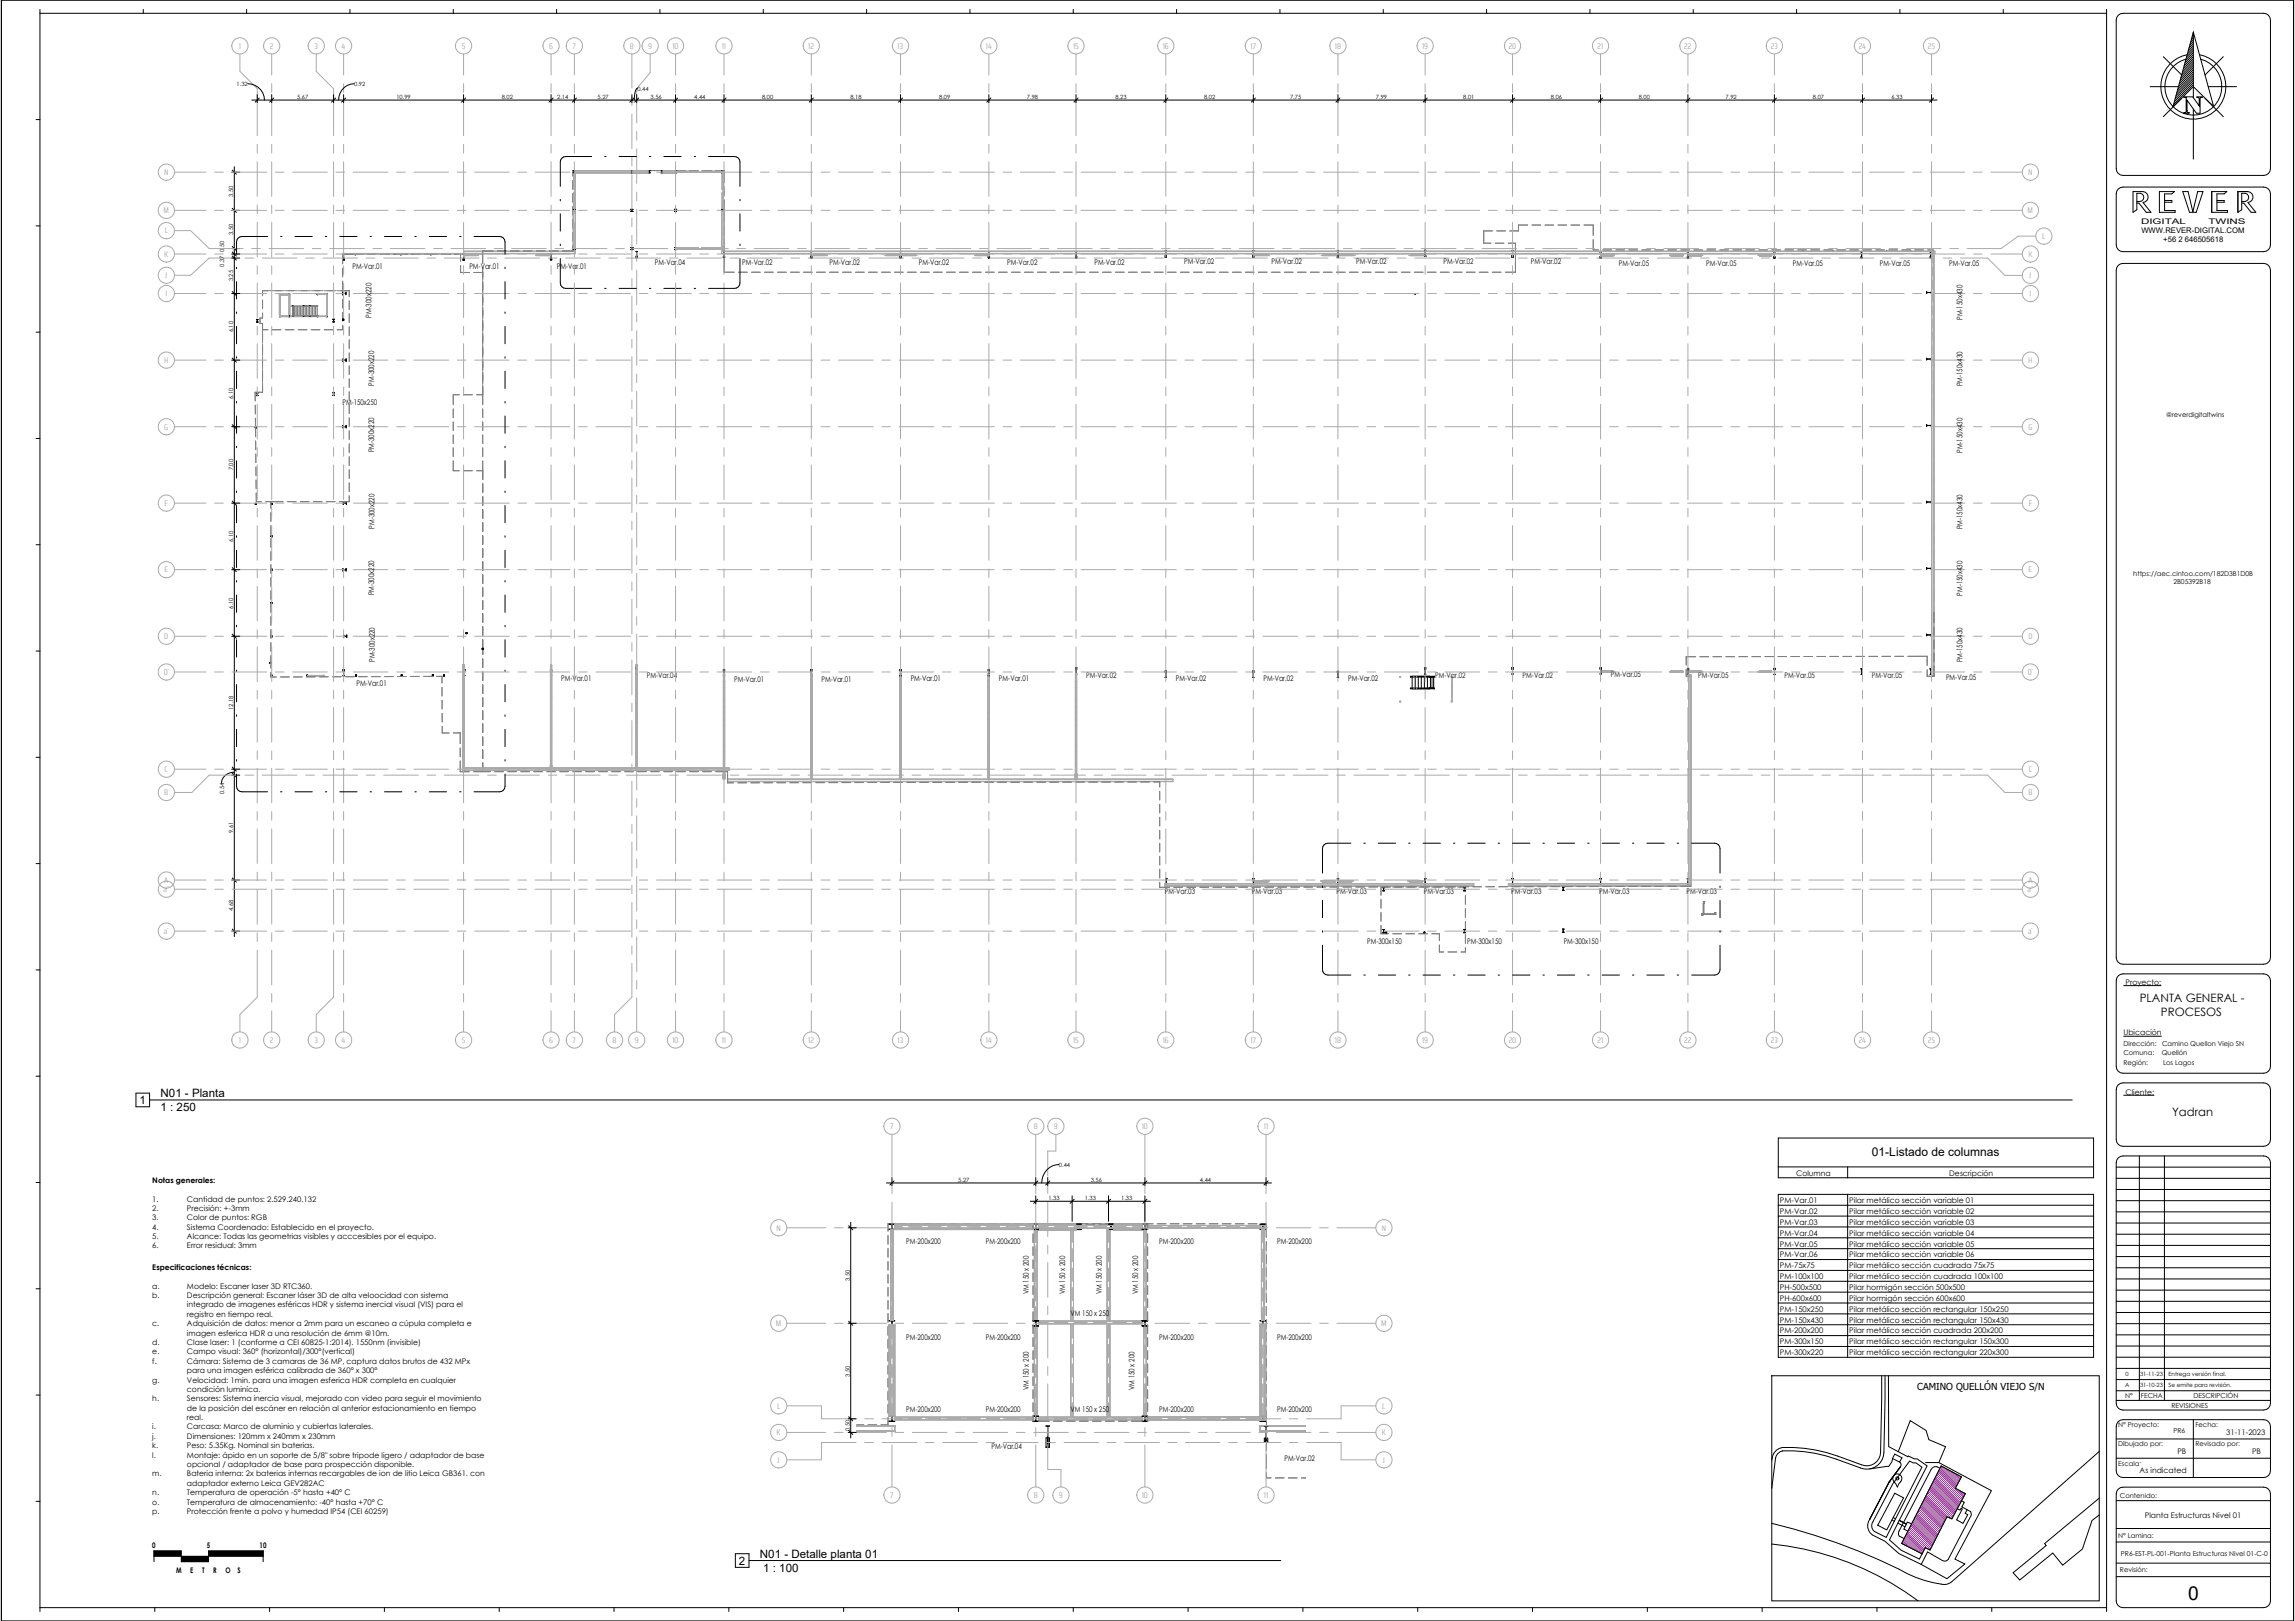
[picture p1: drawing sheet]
<svg xmlns="http://www.w3.org/2000/svg" width="841mm" height="594mm" viewBox="0 0 841 594" stroke-linecap="round" stroke-linejoin="round" font-family="sans-serif">
<defs><g id="words">
<text font-size="7.1" x="801.8" y="586.2">0</text>
<text font-size="4.4" x="686" y="423.7">01-Listado de columnas</text>
<g font-size="4.2">
<text x="784.1" y="367.2">PLANTA GENERAL -</text>
<text x="791.9" y="372.3">PROCESOS</text>
<text x="51.1" y="404.5">1</text>
<text x="58.8" y="407.2">1 : 250</text>
<text x="58.8" y="402.2">N01 - Planta</text>
<text x="796" y="409">Yadran</text>
<text x="270.8" y="573.3">2</text>
<text x="278.5" y="570.9">N01 - Detalle planta 01</text>
<text x="279.7" y="575.9">1 : 100</text>
</g>
<text font-size="3.5" x="702.6" y="509.4">CAMINO QUELLÓN VIEJO S/N</text>
<g font-size="3" fill="#aaa">
<text x="87.5" y="17.8">1</text>
<text x="98.9" y="17.8">2</text>
<text x="115.2" y="17.8">3</text>
<text x="125.2" y="17.8">4</text>
<text x="169.2" y="17.8">5</text>
<text x="201.2" y="17.8">6</text>
<text x="209.8" y="17.8">7</text>
<text x="230.8" y="17.8">8</text>
<text x="237.5" y="17.8">9</text>
<text x="246.4" y="17.8">10</text>
<text x="264.5" y="17.8">11</text>
<text x="296.2" y="17.8">12</text>
<text x="328.9" y="17.8">13</text>
<text x="361.2" y="17.8">14</text>
<text x="393.2" y="17.8">15</text>
<text x="426.1" y="17.8">16</text>
<text x="458.3" y="17.8">17</text>
<text x="489.1" y="17.8">18</text>
<text x="521.1" y="17.8">19</text>
<text x="552.9" y="17.8">20</text>
<text x="585.4" y="17.8">21</text>
<text x="617.2" y="17.8">22</text>
<text x="648.9" y="17.8">23</text>
<text x="681.1" y="17.8">24</text>
<text x="706.5" y="17.8">25</text>
<text x="60.1" y="64.1">N</text>
<text x="743.2" y="64.1">N</text>
<text x="59.9" y="78.1">M</text>
<text x="743" y="78.1">M</text>
<text x="60.4" y="85.5">L</text>
<text x="748.4" y="87.6">L</text>
<text x="60.2" y="94.1">K</text>
<text x="743.3" y="94.1">K</text>
<text x="60.6" y="101.9">J</text>
<text x="743.6" y="101.9">J</text>
<text x="60.6" y="108.6">I</text>
<text x="743.7" y="108.6">I</text>
<text x="60.1" y="133">H</text>
<text x="743.2" y="133">H</text>
<text x="60.2" y="157.4">G</text>
<text x="743.3" y="157.4">G</text>
<text x="60.3" y="185.4">F</text>
<text x="743.4" y="185.4">F</text>
<text x="60.3" y="209.8">E</text>
<text x="743.4" y="209.8">E</text>
<text x="60.2" y="234.2">D</text>
<text x="743.3" y="234.2">D</text>
<text x="60" y="247.3">D´</text>
<text x="743.1" y="247.3">D´</text>
<text x="60.3" y="282.9">C</text>
<text x="743.4" y="282.9">C</text>
<text x="60.2" y="291.4">B</text>
<text x="743.3" y="291.4">B</text>
<text x="60.2" y="323.5">A</text>
<text x="743.3" y="323.5">A</text>
<text x="59.9" y="326.9">a´´</text>
<text x="743" y="326.9">a´´</text>
<text x="60.1" y="342.2">a´</text>
<text x="743.2" y="342.2">a´</text>
<text x="87.5" y="382.1">1</text>
<text x="98.9" y="382.1">2</text>
<text x="115.2" y="382.1">3</text>
<text x="125.2" y="382.1">4</text>
<text x="169.2" y="382.1">5</text>
<text x="201.2" y="382.1">6</text>
<text x="209.8" y="382.1">7</text>
<text x="224.4" y="382.1">8</text>
<text x="232.6" y="382.1">9</text>
<text x="246.4" y="382.1">10</text>
<text x="264.5" y="382.1">11</text>
<text x="296.2" y="382.1">12</text>
<text x="328.9" y="382.1">13</text>
<text x="361.2" y="382.1">14</text>
<text x="393.2" y="382.1">15</text>
<text x="426.1" y="382.1">16</text>
<text x="458.3" y="382.1">17</text>
<text x="489.1" y="382.1">18</text>
<text x="521.1" y="382.1">19</text>
<text x="552.9" y="382.1">20</text>
<text x="585.4" y="382.1">21</text>
<text x="617.2" y="382.1">22</text>
<text x="648.9" y="382.1">23</text>
<text x="681.1" y="382.1">24</text>
<text x="706.5" y="382.1">25</text>
<text x="326.2" y="413.7">7</text>
<text x="378.8" y="413.7">8</text>
<text x="386.2" y="413.7">9</text>
<text x="418.4" y="413.7">10</text>
<text x="463.1" y="413.7">11</text>
<text x="284.5" y="450.9">N</text>
<text x="506.3" y="450.9">N</text>
<text x="284.3" y="485.9">M</text>
<text x="506.1" y="485.9">M</text>
<text x="284.8" y="516.2">L</text>
<text x="506.5" y="516.2">L</text>
<text x="284.6" y="525.9">K</text>
<text x="506.4" y="525.9">K</text>
<text x="285" y="536">J</text>
<text x="506.7" y="536">J</text>
<text x="326.2" y="548.9">7</text>
<text x="378.8" y="548.9">8</text>
<text x="388.1" y="548.9">9</text>
<text x="418.4" y="548.9">10</text>
<text x="463.1" y="548.9">11</text>
</g>
<g font-size="2.8">
<text x="784.6" y="81.9">DIGITAL</text>
<text x="809.3" y="81.9">TWINS</text>
<text x="784.7" y="85.5">WWW.REVER-DIGITAL.COM</text>
<text x="792.7" y="88.7">+56 2 646505618</text>
<text x="129.2" y="98.6">PM-Var.01</text>
<text x="172" y="98.6">PM-Var.01</text>
<text x="204" y="98.6">PM-Var.01</text>
<text x="240" y="97.1">PM-Var.04</text>
<text x="272" y="97.1">PM-Var.02</text>
<text x="304" y="97.1">PM-Var.02</text>
<text x="336.7" y="97.1">PM-Var.02</text>
<text x="369.1" y="97.1">PM-Var.02</text>
<text x="401.1" y="97.1">PM-Var.02</text>
<text x="433.9" y="96.9">PM-Var.02</text>
<text x="466" y="96.9">PM-Var.02</text>
<text x="497" y="96.9">PM-Var.02</text>
<text x="529" y="96.6">PM-Var.02</text>
<text x="561" y="96.9">PM-Var.02</text>
<text x="593.2" y="97.5">PM-Var.05</text>
<text x="625.3" y="97.5">PM-Var.05</text>
<text x="656.9" y="97.5">PM-Var.05</text>
<text x="688.9" y="97.5">PM-Var.05</text>
<text x="714.2" y="97.5">PM-Var.05</text>
<text x="136.1" y="116.5" transform="rotate(-90 136.1 116.5)">PM-300x220</text>
<text x="719.2" y="117.2" transform="rotate(-90 719.2 117.2)">PM-150x430</text>
<text x="137.2" y="141.4" transform="rotate(-90 137.2 141.4)">PM-300x220</text>
<text x="719.2" y="141.6" transform="rotate(-90 719.2 141.6)">PM-150x430</text>
<text x="125.5" y="148.5">PM-150x250</text>
<text x="137.2" y="165.7" transform="rotate(-90 137.2 165.7)">PM-300x220</text>
<text x="719.2" y="165.9" transform="rotate(-90 719.2 165.9)">PM-150x430</text>
<text x="137.3" y="193.8" transform="rotate(-90 137.3 193.8)">PM-300x220</text>
<text x="719.2" y="194" transform="rotate(-90 719.2 194)">PM-150x430</text>
<text x="137.2" y="218.2" transform="rotate(-90 137.2 218.2)">PM-300x220</text>
<text x="719.2" y="218.3" transform="rotate(-90 719.2 218.3)">PM-150x430</text>
<text x="137.4" y="242.5" transform="rotate(-90 137.4 242.5)">PM-300x220</text>
<text x="719.2" y="242.7" transform="rotate(-90 719.2 242.7)">PM-150x430</text>
<text x="130.6" y="251.4">PM-Var.01</text>
<text x="205.6" y="249.4">PM-Var.01</text>
<text x="237" y="248.5">PM-Var.04</text>
<text x="269" y="249.8">PM-Var.01</text>
<text x="301" y="249.8">PM-Var.01</text>
<text x="333.7" y="249.4">PM-Var.01</text>
<text x="366.1" y="249.4">PM-Var.01</text>
<text x="398.1" y="248.5">PM-Var.02</text>
<text x="430.9" y="249.7">PM-Var.02</text>
<text x="463" y="249.7">PM-Var.02</text>
<text x="494" y="249.7">PM-Var.02</text>
<text x="526" y="248.5">PM-Var.02</text>
<text x="558" y="248.5">PM-Var.02</text>
<text x="590.3" y="248.2">PM-Var.05</text>
<text x="622.3" y="248.4">PM-Var.05</text>
<text x="654" y="248.4">PM-Var.05</text>
<text x="686" y="248.4">PM-Var.05</text>
<text x="713.1" y="249.1">PM-Var.05</text>
<text x="426.9" y="327.7">PM-Var.03</text>
<text x="458.8" y="327.7">PM-Var.03</text>
<text x="489.8" y="327.7">PM-Var.03</text>
<text x="521.7" y="327.7">PM-Var.03</text>
<text x="553.8" y="327.7">PM-Var.03</text>
<text x="586" y="327.7">PM-Var.03</text>
<text x="618" y="327.7">PM-Var.03</text>
<text x="501" y="345.9">PM-300x150</text>
<text x="537.6" y="345.9">PM-300x150</text>
<text x="573" y="345.9">PM-300x150</text>
<text x="778.9" y="360.9">Proyecto:</text>
<text x="778.1" y="379.4">Ubicación</text>
<text x="778.9" y="401.1">Cliente:</text>
<text x="658.2" y="430.8">Columna</text>
<text x="714.3" y="430.8">Descripción</text>
<text x="55.8" y="433.4">Notas generales:</text>
<text x="55.8" y="440.3">1.</text>
<text x="55.8" y="443.7">2.</text>
<text x="68.5" y="440.3">Cantidad de puntos: 2.529.240.132</text>
<text x="68.5" y="443.7">Precisión: +-3mm</text>
<text x="652.3" y="440.9">PM-Var.01</text>
<text x="677.7" y="440.9">Pilar metálico sección variable 01</text>
<text x="55.8" y="447.2">3.</text>
<text x="68.5" y="447.2">Color de puntos: RGB</text>
<text x="652.3" y="444.9">PM-Var.02</text>
<text x="652.3" y="448.8">PM-Var.03</text>
<text x="677.7" y="444.9">Pilar metálico sección variable 02</text>
<text x="677.7" y="448.8">Pilar metálico sección variable 03</text>
<text x="55.8" y="450.6">4.</text>
<text x="55.8" y="454.1">5.</text>
<text x="68.5" y="450.6">Sistema Coordenado: Establecido en el proyecto.</text>
<text x="68.5" y="454.1">Alcance: Todas las geometrias visibles y acccesibles por el equipo.</text>
<text x="332.1" y="455.7">PM-200x200</text>
<text x="361.3" y="455.7">PM-200x200</text>
<text x="424.8" y="455.7">PM-200x200</text>
<text x="468" y="455.7">PM-200x200</text>
<text x="652.3" y="452.8">PM-Var.04</text>
<text x="677.7" y="452.8">Pilar metálico sección variable 04</text>
<text x="55.8" y="457.5">6.</text>
<text x="68.5" y="457.5">Error residual: 3mm</text>
<text x="652.3" y="456.8">PM-Var.05</text>
<text x="652.3" y="460.8">PM-Var.06</text>
<text x="677.7" y="456.8">Pilar metálico sección variable 05</text>
<text x="677.7" y="460.8">Pilar metálico sección variable 06</text>
<text x="55.8" y="465.3">Especificaciones técnicas:</text>
<text x="652.3" y="464.8">PM-75x75</text>
<text x="677.7" y="464.8">Pilar metálico sección cuadrada 75x75</text>
<text x="55.8" y="472.2">a.</text>
<text x="68.5" y="472.2">Modelo: Escaner laser 3D RTC360.</text>
<text x="652.3" y="468.7">PM-100x100</text>
<text x="652.3" y="472.7">PH-500x500</text>
<text x="677.7" y="468.7">Pilar metálico sección cuadrada 100x100</text>
<text x="677.7" y="472.7">Pilar hormigón sección 500x500</text>
<text x="55.8" y="475.7">b.</text>
<text x="68.5" y="475.7">Descripción general: Escaner láser 3D de alta veloocidad con sistema</text>
<text x="68.5" y="479.1">integrado de imagenes esféricas HDR y sistema inercial visual (VIS) para el</text>
<text x="377" y="474.3" transform="rotate(-90 377 474.3)">VM 150 x 200</text>
<text x="390.4" y="474.3" transform="rotate(-90 390.4 474.3)">VM 150 x 200</text>
<text x="403.7" y="474.3" transform="rotate(-90 403.7 474.3)">VM 150 x 200</text>
<text x="417" y="474.3" transform="rotate(-90 417 474.3)">VM 150 x 200</text>
<text x="652.3" y="476.7">PH-600x600</text>
<text x="677.7" y="476.7">Pilar hormigón sección 600x600</text>
<text x="55.8" y="486">c.</text>
<text x="68.5" y="482.5">registro en tiempo real.</text>
<text x="68.5" y="486">Adquisición de datos: menor a 2mm para un escaneo a cúpula completa e</text>
<text x="392.3" y="482.1">VM 150 x 250</text>
<text x="652.3" y="480.7">PM-150x250</text>
<text x="652.3" y="484.7">PM-150x430</text>
<text x="677.7" y="480.7">Pilar metálico sección rectangular 150x250</text>
<text x="677.7" y="484.7">Pilar metálico sección rectangular 150x430</text>
<text x="68.5" y="489.4">imagen esferica HDR a una resolución de 6mm @10m.</text>
<text x="332.1" y="491.1">PM-200x200</text>
<text x="361.3" y="491">PM-200x200</text>
<text x="424.8" y="491.1">PM-200x200</text>
<text x="468" y="491.1">PM-200x200</text>
<text x="652.3" y="488.6">PM-200x200</text>
<text x="677.7" y="488.6">Pilar metálico sección cuadrada 200x200</text>
<text x="55.8" y="492.9">d.</text>
<text x="55.8" y="496.3">e.</text>
<text x="68.5" y="492.9">Clase laser: 1 (conforme a CEI 60825-1:2014). 1550nm (invisible)</text>
<text x="68.5" y="496.3">Campo visual: 360° (horizontal)/300°(vertical)</text>
<text x="652.3" y="492.6">PM-300x150</text>
<text x="652.3" y="496.6">PM-300x220</text>
<text x="677.7" y="492.6">Pilar metálico sección rectangular 150x300</text>
<text x="677.7" y="496.6">Pilar metálico sección rectangular 220x300</text>
<text x="55.8" y="499.7">f.</text>
<text x="68.5" y="499.7">Cámara: Sistema de 3 camaras de 36 MP, captura datos brutos de 432 MPx</text>
<text x="68.5" y="503.2">para una imagen esférica calibrada de 360° x 300°</text>
<text x="55.8" y="506.6">g.</text>
<text x="68.5" y="506.6">Velocidad: 1min. para una imagen esferica HDR completa en cualquier</text>
<text x="377" y="509.4" transform="rotate(-90 377 509.4)">VM 150 x 200</text>
<text x="415.7" y="509.4" transform="rotate(-90 415.7 509.4)">VM 150 x 200</text>
<text x="55.8" y="513.5">h.</text>
<text x="68.5" y="510.1">condición luminíca.</text>
<text x="68.5" y="513.5">Sensores: Sistema inercia visual, mejorado con video para seguir el movimiento</text>
<text x="68.5" y="516.9">de la posición del escáner en relación al anterior estacionamiento en tiempo</text>
<text x="68.5" y="520.4">real.</text>
<text x="332.1" y="517.3">PM-200x200</text>
<text x="361.3" y="517.3">PM-200x200</text>
<text x="392.3" y="517.3">VM 150 x 250</text>
<text x="424.8" y="517.3">PM-200x200</text>
<text x="468" y="517.3">PM-200x200</text>
<text x="55.8" y="523.8">i.</text>
<text x="55.8" y="527.3">j.</text>
<text x="68.5" y="523.8">Carcasa: Marco de aluminio y cubiertas laterales.</text>
<text x="68.5" y="527.3">Dimensiones: 120mm x 240mm x 230mm</text>
<text x="815.8" y="525.7">31-11-2023</text>
<text x="55.8" y="530.7">k.</text>
<text x="68.5" y="530.7">Peso: 5.35Kg. Nominal sin baterias.</text>
<text x="363.3" y="531">PM-Var.04</text>
<text x="797.9" y="532.8">PB</text>
<text x="825.3" y="532.8">PB</text>
<text x="55.8" y="534.1">l.</text>
<text x="68.5" y="534.1">Montaje: ápido en un soporte de 5/8&quot; sobre tripode ligero / adaptador de base</text>
<text x="68.5" y="537.6">opcional / adaptador de base para prospección disponible.</text>
<text x="470.7" y="535.3">PM-Var.02</text>
<text x="784.1" y="539.8">As indicated</text>
<text x="55.8" y="541">m.</text>
<text x="68.5" y="541">Bateria interna: 2x baterias internas recargables de ion de litio Leica GB361. con</text>
<text x="68.5" y="544.5">adaptador externo Leica GEV282AC</text>
<text x="55.8" y="547.9">n.</text>
<text x="55.8" y="551.3">o.</text>
<text x="68.5" y="547.9">Temperatura de operación -5° hasta +40° C</text>
<text x="68.5" y="551.3">Temperatura de almacenamiento: -40° hasta +70° C</text>
<text x="55.8" y="554.8">p.</text>
<text x="68.5" y="554.8">Protección frente a polvo y humedad IP54 (CEI 60259)</text>
<text x="786" y="556.1">Planta Estructuras Nivel 01</text>
<text x="55.8" y="567.4">0</text>
<text x="75.8" y="567.4">5</text>
<text x="95.2" y="567.4">10</text>
<text x="64.5" y="576.4">M</text>
<text x="69.7" y="576.4">E</text>
<text x="74" y="576.4">T</text>
<text x="78.2" y="576.4">R</text>
<text x="82.6" y="576.4">O</text>
<text x="87.1" y="576.4">S</text>
</g>
<g font-size="2.5">
<text x="793.7" y="152.8">@reverdigitaltwins</text>
<text x="781.7" y="211.1">https://aec.cintoo.com/182D3B1D0B</text>
<text x="796.4" y="214">2B05392B18</text>
<text x="778.1" y="383.1">Dirección:</text>
<text x="792.3" y="383.1">Camino Quellon Viejo SN</text>
<text x="778.1" y="386.7">Comuna:</text>
<text x="792.2" y="386.7">Quellón</text>
<text x="778.1" y="390.3">Región:</text>
<text x="792.6" y="390.3">Los Lagos</text>
<text x="778.7" y="512.2">N°</text>
<text x="784.5" y="512.2">FECHA</text>
<text x="795.7" y="516">REVISIONES</text>
<text x="803.8" y="512.2">DESCRIPCIÓN</text>
<text x="776.2" y="523">N° Proyecto:</text>
<text x="796.4" y="525.2">PR6</text>
<text x="804.5" y="523">Fecha:</text>
<text x="776.2" y="530.1">Dibujado por:</text>
<text x="804.5" y="530.1">Revisado por:</text>
<text x="776.2" y="537.1">Escala:</text>
<text x="776.9" y="548.8">Contenido:</text>
<text x="776.2" y="563.6">N° Lamina:</text>
<text x="777.2" y="570.2">PR6-EST-PL-001-Planta Estructuras Nivel 01-C-0</text>
<text x="776.9" y="576.1">Revisión:</text>
</g>
<g font-size="2.1">
<text x="86.7" y="31.6">1.32</text>
<text x="129.8" y="31.6">0.92</text>
<text x="233.6" y="33.3">0.44</text>
<text x="108.9" y="36.3">5.67</text>
<text x="145.3" y="36.3">10.99</text>
<text x="183.9" y="36.3">8.02</text>
<text x="204.2" y="36.3">2.14</text>
<text x="219" y="36.3">5.27</text>
<text x="238.4" y="36.3">3.56</text>
<text x="254.4" y="36.3">4.44</text>
<text x="279.3" y="36.3">8.00</text>
<text x="311.6" y="36.3">8.18</text>
<text x="344.1" y="36.3">8.09</text>
<text x="376.3" y="36.3">7.98</text>
<text x="408.7" y="36.3">8.23</text>
<text x="441.2" y="36.3">8.02</text>
<text x="472.7" y="36.3">7.75</text>
<text x="504.2" y="36.3">7.99</text>
<text x="536.2" y="36.3">8.01</text>
<text x="568.4" y="36.3">8.06</text>
<text x="600.5" y="36.3">8.00</text>
<text x="632.3" y="36.3">7.92</text>
<text x="664.3" y="36.3">8.07</text>
<text x="693.1" y="36.3">6.33</text>
<text x="85.5" y="72.1" transform="rotate(-90 85.5 72.1)">3.50</text>
<text x="85.5" y="86.1" transform="rotate(-90 85.5 86.1)">3.50</text>
<text x="82.1" y="92.2" transform="rotate(-90 82.1 92.2)">0.50</text>
<text x="82.1" y="97.7" transform="rotate(-90 82.1 97.7)">0.37</text>
<text x="85.5" y="103.1" transform="rotate(-90 85.5 103.1)">3.25</text>
<text x="85.5" y="121.8" transform="rotate(-90 85.5 121.8)">6.10</text>
<text x="85.5" y="146.2" transform="rotate(-90 85.5 146.2)">6.10</text>
<text x="85.5" y="172.4" transform="rotate(-90 85.5 172.4)">7.00</text>
<text x="85.5" y="198.6" transform="rotate(-90 85.5 198.6)">6.10</text>
<text x="85.5" y="223" transform="rotate(-90 85.5 223)">6.10</text>
<text x="85.5" y="260.1" transform="rotate(-90 85.5 260.1)">12.18</text>
<text x="82.1" y="291" transform="rotate(-90 82.1 291)">0.54</text>
<text x="85.5" y="305.3" transform="rotate(-90 85.5 305.3)">9.61</text>
<text x="85.5" y="333.9" transform="rotate(-90 85.5 333.9)">4.68</text>
<text x="388.1" y="427.7">0.44</text>
<text x="351.2" y="433.1">5.27</text>
<text x="399.7" y="433.1">3.56</text>
<text x="439.7" y="433.1">4.44</text>
<text x="384.2" y="439.8">1.33</text>
<text x="397.5" y="439.8">1.33</text>
<text x="410.8" y="439.8">1.33</text>
<text x="311.4" y="469.4" transform="rotate(-90 311.4 469.4)">3.50</text>
<text x="311.4" y="504.4" transform="rotate(-90 311.4 504.4)">3.50</text>
<text x="778.7" y="508.2">A</text>
<text x="778.9" y="504.2">0</text>
<text x="784.2" y="508.2">31-10-23</text>
<text x="784.2" y="504.2">31-11-23</text>
<text x="794.6" y="508.2">Se emite para revisión.</text>
<text x="794.6" y="504.2">Entrega versión final.</text>
<text x="311.4" y="524.4" transform="rotate(-90 311.4 524.4)">0.50</text>
</g>
</g></defs>
<g fill="#9a9a9a">
<path d="M524.2 248h1.2v4.1h-1.2z"/>
<path d="M523.7 252.1v.3zM525.5 252.2l.1 .2zM523.7 252.1h1.9z"/>
<path d="M525.5 247.8l.1 .3zM523.7 248.1h1.9zM523.7 247.8v.3z"/>
</g>
<g fill="none" stroke="#aaa" stroke-width=".37">
<path d="M210.1 77.3h.8v13.3h-.8zM210.2 77.3v13.3M210.3 76.3h.4M210.3 70.8h.4M210.3 69.2l.4 .1M210.7 63.7h-.4v5.7l.4-.1M210.7 63.5v6.4zM210.7 71.4h.1M210.7 68.6h.1M210.7 64h.1M210.7 76h.1M210.7 70.1v6.4z"/>
<path d="M210.7 70.7h-.4v5.6h.4M210.7 70.7l-.4 .1M210.8 77.3v13.3M210.9 62.5h20.3v.8h-20.3zM210.9 62.6h20.3M232 62.5h5.4v.9h-5.4zM232 63.3h5.4M232 62.6h5.4M243 62.5h4.2v.9h-4.2zM243 63.3h4.2M243 62.6h4.2M247.6 63.1h17.8"/>
<path d="M247.6 63.1v.1M247.8 63.1v-.3h8.1l-.1 .4M248 63.1v.1M255 63.1v.1M255.7 62.8v.3M255.8 62.8v.4M256.3 63.1v.1M256.6 63.1v.1M257.1 62.8v.4M257.3 62.8l-.1 .4M258 63.1v.1M264.5 77.3h.7v13.3h-.8z"/>
<path d="M264.6 76.3h.4M264.6 70.8h.4M264.6 69.2l.4 .1M265 63.1v.1M265 63.5v6.4M265 63.7h-.4v5.7l.4-.1M265 71.4h.1M265 76.5h.1M265 68.6h.1M265 63.5h.1M265 70.1v6.4M265 70.7h-.4v5.6h.4"/>
<path d="M265 64h.1M265 76h.1M265 70.1h.1M265 69.9h.1M265 70.7l-.4 .1M265.2 77.3v13.3M265.2 62.8v.3M265.2 63.1v-.3h-8.1v.3M265.4 63.1v.1M125.9 93h.1M125.9 92.9h.1M125.9 92.9h85v-.8h-40.9v.8"/>
<path d="M125.9 93h50.8M125.9 92.9v.1M170 92.2h40.9M170 93.6l5.3 .1M170 93.6v.1M170.2 93.6v-.3h4.6v.4M170.3 93.3v.3M170.6 93.6v.1M174.2 93.6v.1M174.7 93.3v.4M175.3 93.6v.1M176.7 92.9h.1"/>
<path d="M176.7 93h.1M176.7 92.9v.1M196.3 93.6v.1M196.9 93.3v.4M197.4 93.6v.1M201 93.6v.1M201.3 93.3v.3M201.3 93.6l.1-.3h-4.6v.4M201.6 93.6h-5.3M201.6 93.6v.1M247.6 91.2h17.8M247.6 91.2v.1"/>
<path d="M247.8 91.2v-.3h8.1l-.1 .4M248 91.2v.1M255 91.2v.1M255.7 90.9v.3M255.8 90.9v.4M256.3 91.2v.1M256.6 91.2v.1M257.1 90.9v.4M257.3 90.9l-.1 .4M258 91.2v.1M264.4 92.1h444.6v.8h-444.6zM264.4 92.2h444.6"/>
<path d="M265 91.2v.1M265.2 90.9v.3M265.2 91.2v-.3h-8.1v.3M265.4 91.2v.1M297.9 93.6l5.4 .1M297.9 93.6v.1M298.1 93.6v-.3h4.6v.4M298.2 93.3v.3M298.5 93.6v.1M302.1 93.6v.1M302.6 93.3v.3M303.3 93.6v.1"/>
<path d="M324.3 93.6v.1M325 93.3l-.1 .4M325.5 93.6v.1M329.1 93.6v.1M329.4 93.3v.3M329.4 93.6v-.3h-4.5v.4M329.7 93.6h-5.4M329.7 93.6v.1M330.6 93.6l5.4 .1M330.6 93.6v.1M330.8 93.6v-.3h4.6v.4M330.9 93.3v.3"/>
<path d="M331.2 93.6v.1M334.8 93.6v.1M335.3 93.3v.4M336 93.6v.1M357.2 93.6v.1M357.8 93.3v.4M358.4 93.6v.1M362 93.6v.1M362.3 93.3v.3M362.3 93.6v-.3h-4.6v.4M362.6 93.6h-5.4M362.6 93.6v.1"/>
<path d="M459.5 93.6l5.7 .1M459.5 93.6v.1M459.8 93.6v-.3h4.8v.3M459.9 93.3v.3M460.1 93.6v.1M464 93.6v.1M464.5 93.3v.3M464.5 93.3l.1 .4M465.2 93.6v.1M484.2 93.6v.1M484.8 93.3v.4M484.9 93.3v.3"/>
<path d="M485.4 93.6v.1M489.2 93.6v.1M489.4 93.3v.3M489.5 93.6v-.3h-4.7v.3M489.8 93.6h-5.6M489.8 93.6v.1M490.8 93.6l5.7 .1M490.8 93.6v.1M491.1 93.6v-.3h4.9v.4M491.4 93.6v.1M495.3 93.6v.1M495.9 93.3v.4"/>
<path d="M496.5 93.6v.1M516.4 93.6v.1M517 93.3l-.1 .4M517 93.3v.3M517.6 93.6v.1M521.4 93.6v.1M521.7 93.3v.3M521.7 93.6v-.3h-4.8v.3M522 93.6h-5.6M522 93.6v.1M586.5 93.5h.1M587.2 93.5h.1"/>
<path d="M590.5 93.5h.1M591 93.5v.4M591.1 93.5v.4h-4.3l.1-.4M591.6 93.5h-5.1M591.6 93.5h.1M611.9 93.5h.1M612.4 93.5v.4h4.2v-.4M612.4 93.5l.1 .4M612.5 93.5v.4M613 93.5h.1M616.3 93.5h.1M616.6 93.5v.4"/>
<path d="M616.9 93.5h-5M616.9 93.5h.1M618.9 93.5h.1M619.3 93.5v.4M619.5 93.5h.1M622.8 93.5h.1M623.4 93.5v.4M623.4 93.5l.1 .4h-4.3v-.4M624 93.5h-5.1M624 93.5h.1M644.2 93.5h.1M644.8 93.5l-.1 .4h4.3l-.1-.4"/>
<path d="M644.8 93.5v.4M645.4 93.5h.1M648.7 93.5h.1M649.3 93.5h-5.1M649.3 93.5h.1M707.8 92.2v155.5h.9v-155.5M707.9 92.2v155.5M708.6 92.2v155.5M102.4 107.8h.1M102.4 107.8v8M102.4 107.8h3.8v7.9M102.5 108h.1"/>
<path d="M102.5 115.7h.1M102.5 115.6h.1M102.5 115.8h.1M102.5 108.1h.1M102.5 115.5h.1M102.5 107.9h3.3M102.5 115.4h.1M102.6 107.7v8.3M102.6 116h3.3M102.6 107.7h3M102.6 115.8h.1M102.6 107.7h.1"/>
<path d="M102.6 107.9h.1M102.6 116h.1M102.6 107.8h.1M102.6 115.7h.1M102.6 108.1h.1M102.6 115.5h.1M102.7 115.4h.1M102.7 108.1h.1M102.7 107.8h.1M102.7 115.7h.1M102.7 115.9h.1M102.7 107.8v8.2h3.2v-8.2"/>
<path d="M102.7 108.2h3.2M102.8 116h.1M102.8 107.9h.1M105.6 107.7v.2M105.6 115.8v.1M105.6 115.8h.1M105.6 115.8h-3.2M105.6 107.7h.1M105.6 107.9h.1M105.6 115.9h.1M105.8 107.9h.1M105.8 116h.1"/>
<path d="M105.9 107.8h.1M105.9 108.1h.1M105.9 115.7h.1M105.9 115.9h.1M105.9 108.1h-3.4M106.1 112.2h.1M106.1 112h.1M106.1 115.7h.1M106.1 116h10.3M106.1 112v.3h10.3v-.3M106.1 115.7v.1M106.1 112h10.3"/>
<path d="M106.1 107.8h.1M106.2 107.8h.1M106.2 115.7h.1M106.2 107.8v2.8M106.2 113v2.7M107.2 115.7h-4.8M107.6 112l-.1 .2h-1.4M107.6 115.7l-.1 .3M107.6 112h.1M107.6 115.7h.1M107.6 115.7h8.8M107.7 112v.3"/>
<path d="M107.7 115.7v.3M115.6 112.1v.2M115.6 115.9v.1M115.6 112h.1M115.7 112.1l.7 .1M115.7 115.9l.1 .1M116.4 112.2h.1M116.4 112h.1M116.4 115.9v.1M116.4 115.7h.1M116.4 115.7v.3M116.5 115.8h3.1"/>
<path d="M116.5 107.7h3.1M116.5 107.7v.2M116.5 115.8v.2M116.5 107.7h.1M116.5 115.8h.1M116.5 107.9h3.2M116.5 107.9h.1M116.5 116h.1M116.5 116h3.2M116.7 107.9h.1M116.7 116h.1M119.6 107.7v.2"/>
<path d="M119.6 115.8v.2M119.6 107.7h.1M119.6 115.8h.1M119.6 107.9h.1M119.6 116h.1M119.7 107.9h.1M119.7 116h.1M119.7 107.9v7.7M119.7 108.1h.2M119.7 115.4h.2M119.7 115.6h.1M119.7 108.2h.1"/>
<path d="M119.7 115.3h.1M119.8 108.2h.1M119.8 115.6h.1M119.8 115.3h.1M119.8 115.5h.1M119.8 108.1h.1M119.9 108.1h.1M119.9 115.4h.1M119.9 108.1v7.3M112.8 247.8h.1M112.8 247.8v.1M112.8 247.8h6.1"/>
<path d="M112.8 247.9h6.1M112.8 247.5h6.1M118.9 247.8h.1M118.9 247.5h.1M118.9 247.8v.1M118.9 247.5l-6.1 .1v.3M118.9 247.5v.3M169.7 243.6h.4v38.8l-.4-.1zM169.7 246.1h.4M169.7 246h.4M169.7 246.1h.1M169.7 255.5h.4"/>
<path d="M169.7 250.9h.4M169.7 250.7l.4 .1M169.7 255.4h.1M169.7 253.3h.4M169.7 248.6h.4M169.7 245.9h.1M169.7 243.7h.1M169.7 244h.1M169.7 258h.4M169.7 253.4h.4M169.7 246.4h.4M169.7 248.7h.4"/>
<path d="M169.7 246.2h.1M169.7 243.6v38.8M169.7 255.6h.4M169.9 243.9v36M170.1 246.1h.1M170.1 255.4h.1M170.1 245.9h.1M170.1 243.7h.1M170.1 244h.1M170.1 246.2h.1M170.1 243.8h-.4M170.1 258.1h-.4"/>
<path d="M201.7 243.6h.4v38.8l-.4-.1zM201.7 246.1h.4M201.7 246h.4M201.7 246.1h.1M201.7 255.5h.4M201.7 250.9h.4M201.7 250.7l.4 .1M201.7 255.4h.1M201.7 253.3h.4M201.7 248.6h.4M201.7 245.9h.1M201.7 243.7h.1"/>
<path d="M201.7 244h.1M201.7 258h.4M201.7 253.4h.4M201.7 246.4h.4M201.7 248.7h.4M201.7 246.2h.1M201.7 255.6h.4M201.9 243.9v36M202.1 246.1h.1M202.1 255.4h.1M202.1 245.9h.1M202.1 243.7h.1"/>
<path d="M202.1 244h.1M202.1 246.2h.1M202.1 243.8h-.4M202.1 258.1h-.4M233.2 243.6h.4v38.8h-.4zM233.2 246.1h.4M233.2 246h.4M233.2 246.1h.1M233.2 255.5h.4M233.2 250.9h.4M233.2 250.7l.4 .1M233.2 255.4h.1"/>
<path d="M233.2 253.3h.4M233.2 248.6h.4M233.2 245.9h.1M233.2 243.7h.1M233.2 244h.1M233.2 258h.4M233.2 253.4h.4M233.2 246.4h.4M233.2 248.7h.4M233.2 246.2h.1M233.2 255.6h.3M233.4 243.9v36"/>
<path d="M233.5 246.1h.1M233.5 255.4h.1M233.5 245.9h.1M233.5 243.7h.1M233.5 244h.1M233.5 246.2h.1M233.6 243.8h-.4M233.6 258.1h-.4M265.1 246.8h.4v38.7h-.4zM265.1 249.6h.4M265.1 249.7h.4M265.1 254.4h.4"/>
<path d="M265.1 259.2h.4M265.1 247.1h.1M265.1 259h.1M265.1 249.3h.1M265.1 259.3h.4M265.5 247.1h.1M265.5 259h.1M265.5 249.3h.1M265.5 254.5h-.4M265.5 249.5l-.4 .1M265.5 251.9h-.4M265.5 256.6h-.4"/>
<path d="M265.5 251.8h-.4M265.5 256.5h-.4M297.1 249.6h.4M297.1 254.4h.4M297.1 259.2h.4M297.1 247.1h.1M297.1 259h.1M297.1 249.3h.1M297.1 259.3h.4M297.5 247.1h.1M297.5 259h.1M297.5 249.3h.1"/>
<path d="M297.5 249.5l-.4 .2h.4M297.5 254.5h-.4M297.5 251.9h-.4M297.5 256.6h-.4M297.5 251.8h-.4M297.5 256.5h-.4M329.8 249.6h.4M329.8 249.7h.4M329.8 254.4h.4M329.8 259.2h.4M329.8 247.1h.1M329.8 259h.1"/>
<path d="M329.8 249.3h.1M329.8 259.3h.4M330.2 247.1h.1M330.2 259h.1M330.2 249.3h.1M330.2 254.5h-.4M330.2 249.5l-.4 .1M330.2 251.9h-.4M330.2 256.6h-.4M330.2 251.8h-.4M330.2 256.5h-.4M362.2 249.6h.4"/>
<path d="M362.2 249.7h.4M362.2 254.4h.4M362.2 259.2h.4M362.2 247.1h.1M362.2 259h.1M362.2 249.3h.1M362.2 259.3h.4M362.6 246.9v38.6M362.6 247.1h.1M362.6 259h.1M362.6 249.3h.1M362.6 254.5h-.4"/>
<path d="M362.6 249.5l-.4 .1M362.6 251.9h-.4M362.6 256.6h-.4M362.6 251.8h-.4M362.6 256.5h-.4M394.1 249.6h.4M394.1 249.7h.4M394.1 254.4h.4M394.1 259.2h.4M394.1 247.1h.1M394.1 259h.1M394.1 249.3h.1"/>
<path d="M394.1 259.3h.4M394.5 247.1h.1M394.5 259h.1M394.5 249.3h.1M394.5 254.5h-.4M394.5 249.5l-.4 .1M394.5 251.9h-.4M394.5 256.6h-.4M394.5 251.8h-.4M394.5 256.5h-.4M512.9 247.9h.4v.3h-.4zM512.9 256.9h.4v.4h-.4z"/>
<path d="M531.8 247.8h.3v.3h-.3zM531.8 256.9h.3v.3h-.3zM532 255h.1M532 256.7h.2M532 248.2h.2M532 248.2v8.5M532 255h.2M532 248.3h.1M532 256.7h.1M532 250h.1M532.2 256.7h.1M532.2 255.1h.1"/>
<path d="M532.2 248.3h.1M532.2 250h-.2M532.2 255.4h.1M532.2 248.4h.1M532.2 256.6h.1M532.2 249.6h.1M532.2 248.2v8.5M586.5 246.2h.1M586.6 246.2h5h-5M586.8 246.2v-.4h4.3v.4M587.2 246.2h.1M590.5 246.2h.1"/>
<path d="M591 245.8v.4M611.9 246.2h5zM612.5 245.8l-.1 .4M612.5 245.8v.4M613 246.2h.1M616.3 246.2h.1M616.6 245.8v.4M616.6 246.2v-.4h-4.2v.4M618.9 246.2h5.1zM619.2 246.2v-.4h4.3l-.1 .4M619.3 245.8v.4M619.5 246.2h.1"/>
<path d="M619.6 247.1v77.4M622.8 246.2h.1M623.3 245.8l.1 .4M644.2 246.2h5.1zM644.8 245.8v.4M645.4 246.2h.1M648.7 246.2h.1M649 246.2v-.4h-4.3l.1 .4M169.7 278.9h.4M169.7 278.8h.4M169.7 274.2h.4M169.7 274.1h.1"/>
<path d="M169.7 269.6h.4M169.7 269.4h.4M169.7 264.8h.4M169.7 264.7h.1M169.7 260.2h.4M169.7 260.1h.4M169.7 276.6h.4M169.7 272h.4M169.7 267.3h.4M169.7 262.6h.4M169.7 274h.4M169.7 264.7h.4"/>
<path d="M170.1 274.1h.1M170.1 264.7h.1M170.1 276.7l-.4 .1M170.1 272.1h-.4M170.1 267.4h-.4M170.1 262.7l-.4 .1M201.7 278.9h.4M201.7 278.8h.4M201.7 274.2h.4M201.7 274.1h.1M201.7 269.6h.4M201.7 269.4h.4"/>
<path d="M201.7 264.8h.4M201.7 264.7h.1M201.7 260.2h.4M201.7 260.1h.4M201.7 276.6h.4M201.7 272h.4M201.7 267.3h.4M201.7 262.6h.4M201.7 274h.4M201.7 264.7h.4M202.1 274.1h.1M202.1 264.7h.1"/>
<path d="M202.1 276.7l-.4 .1M202.1 272.1h-.4M202.1 267.4h-.4M202.1 262.7l-.4 .1M233.2 278.9h.4M233.2 278.8h.4M233.2 274.2h.4M233.2 274.1h.1M233.2 269.6h.4M233.2 269.4h.4M233.2 264.8h.4M233.2 264.7h.1"/>
<path d="M233.2 260.2h.4M233.2 260.1h.4M233.2 276.6h.4M233.2 272h.4M233.2 267.3h.4M233.2 262.6h.4M233.2 274h.3M233.2 264.7h.3M233.5 274.1h.1M233.5 264.7h.1M233.6 276.7l-.4 .1M233.6 272.1h-.4"/>
<path d="M233.6 267.4h-.4M233.6 262.7l-.4 .1M265.1 263.7h.4M265.1 263.8h.4M265.1 268.5h.4M265.1 268.4h.1M265.1 273.1h.4M265.1 273.2h.4M265.1 277.7h.4M265.1 277.9h.4M265.1 275.3h.4M265.1 275.2h.4"/>
<path d="M265.1 279.9h.1M265.1 279.9h.4M265.1 261.3h.4M265.1 261.2h.4M265.1 266h.4M265.1 265.9h.4M265.1 270.5l.4 .1M265.1 270.7h.1M265.1 268.4h.4M265.1 270.7h.4M265.5 268.4h.1M265.5 279.9h.1"/>
<path d="M265.5 270.7h.1M297.1 263.7h.4M297.1 263.8h.4M297.1 268.5h.4M297.1 268.4h.1M297.1 273.1h.4M297.1 273.2h.4M297.1 277.7h.4M297.1 277.9h.4M297.1 275.3h.4M297.1 275.2h.4M297.1 279.9h.1"/>
<path d="M297.1 279.9h.4M297.1 261.3h.4M297.1 261.2h.4M297.1 266h.4M297.1 265.9h.4M297.1 270.5l.4 .1M297.1 270.7h.1M297.1 268.4h.4M297.1 270.7h.4M297.5 268.4h.1M297.5 279.9h.1M297.5 270.7h.1"/>
<path d="M329.8 263.7h.4M329.8 263.8h.4M329.8 268.5h.4M329.8 268.4h.1M329.8 273.1h.4M329.8 273.2h.4M329.8 277.7h.4M329.8 277.9h.4M329.8 275.3h.4M329.8 275.2h.4M329.8 279.9h.1M329.8 279.9h.4"/>
<path d="M329.8 261.3h.4M329.8 261.2h.4M329.8 266h.4M329.8 265.9h.4M329.8 270.5l.4 .1M329.8 270.7h.1M329.8 268.4h.4M329.8 270.7h.4M330.2 268.4h.1M330.2 279.9h.1M330.2 270.7h.1M362.2 263.7h.4"/>
<path d="M362.2 263.8h.4M362.2 268.5h.4M362.2 268.4h.1M362.2 273.1h.4M362.2 273.2h.4M362.2 277.7h.4M362.2 277.9h.4M362.2 275.3h.4M362.2 275.2h.4M362.2 279.9h.1M362.2 279.9h.4M362.2 261.3h.4"/>
<path d="M362.2 261.2h.4M362.2 266h.4M362.2 265.9h.4M362.2 270.5l.4 .1M362.2 270.7h.1M362.2 268.4h.4M362.2 270.7h.4M362.6 268.4h.1M362.6 279.9h.1M362.6 270.7h.1M394.1 263.7h.4M394.1 263.8h.4"/>
<path d="M394.1 268.5h.4M394.1 268.4h.1M394.1 273.1h.4M394.1 273.2h.4M394.1 277.7h.4M394.1 277.9h.4M394.1 275.3h.4M394.1 275.2h.4M394.1 279.9h.1M394.1 279.9h.4M394.1 261.3h.4M394.1 261.2h.4"/>
<path d="M394.1 266h.4M394.1 265.9h.4M394.1 270.5l.4 .1M394.1 270.7h.1M394.1 268.4h.4M394.1 270.7h.4M394.5 268.4h.1M394.5 279.9h.1M394.5 270.7h.1M169.7 281.4h97.5v.9l-97.5-.1M169.7 281.5h97.5M169.7 282.1h.1"/>
<path d="M169.7 280.6h.1M169.7 282.2h.1M169.7 280.5h.1M169.7 281.9h.4M169.7 280.4h.4M169.7 281.8h.4M169.7 280.3h.4M170.1 282.1h.1M170.1 280.6h.1M170.1 282.2h.1M170.1 280.5h.1M201.7 282.1h.1"/>
<path d="M201.7 280.6h.1M201.7 282.2h.1M201.7 280.5h.1M201.7 281.9h.4M201.7 280.4h.4M201.7 281.8h.4M201.7 280.3h.4M202.1 282.1h.1M202.1 280.6h.1M202.1 282.2h.1M202.1 280.5h.1M233.2 282.1h.1"/>
<path d="M233.2 280.6h.1M233.2 282.2h.1M233.2 280.5h.1M233.2 281.9h.3M233.2 280.4h.3M233.2 281.8h.3M233.2 280.3h.3M233.5 282.1h.1M233.5 280.6h.1M233.5 282.2h.1M233.5 280.5h.1M265.1 285.4l.4 .1"/>
<path d="M265.1 285.3h.1M265.1 283.7h.1M265.1 285.2h.1M265.1 283.6h.4M265.1 284.1h.1M265.1 282.5h.4M265.1 282.6h.4M265.1 280h.4M265.1 284.7h.4M265.1 284.6h.1M265.1 285h.4M265.1 285.3h.4"/>
<path d="M265.1 284.9h.4M265.1 283.5h.4M265.1 283.4h.4M265.1 283.9h.4M265.5 285.3h.1M265.5 283.7h.1M265.5 285.2h.1M265.5 284.1h.1M265.5 284.6h.1M266.6 285.5h163.2v.9h-163.2zM266.6 286.3h163.2M266.6 285.6h163.2"/>
<path d="M297.1 285.4l.4 .1M297.1 285.5v-38.7h.4v38.7M297.1 285.3h.1M297.1 283.7h.1M297.1 285.2h.1M297.1 283.6h.4M297.1 284.1h.1M297.1 282.5h.4M297.1 282.6h.4M297.1 280h.4M297.1 284.7h.4M297.1 284.6h.1"/>
<path d="M297.1 285h.4M297.1 285.3h.4M297.1 284.9h.4M297.1 283.5h.4M297.1 283.4h.4M297.1 283.9h.4M297.5 285.3h.1M297.5 283.7h.1M297.5 285.2h.1M297.5 284.1h.1M297.5 284.6h.1M329.8 285.4l.4 .1"/>
<path d="M329.8 285.5v-38.7h.4v38.7M329.8 285.3h.1M329.8 283.7h.1M329.8 285.2h.1M329.8 283.6h.4M329.8 284.1h.1M329.8 282.5h.4M329.8 282.6h.4M329.8 280h.4M329.8 284.7h.4M329.8 284.6h.1M329.8 285h.4"/>
<path d="M329.8 285.3h.4M329.8 284.9h.4M329.8 283.5h.4M329.8 283.4h.4M329.8 283.9h.4M330.2 285.3h.1M330.2 283.7h.1M330.2 285.2h.1M330.2 284.1h.1M330.2 284.6h.1M362.2 285.4l.4 .1M362.2 285.5v-38.7h.4v38.7"/>
<path d="M362.2 285.3h.1M362.2 283.7h.1M362.2 285.2h.1M362.2 283.6h.4M362.2 284.1h.1M362.2 282.5h.4M362.2 282.6h.4M362.2 280h.4M362.2 284.7h.4M362.2 284.6h.1M362.2 285h.4M362.2 285.3h.4"/>
<path d="M362.2 284.9h.4M362.2 283.5h.4M362.2 283.4h.4M362.2 283.9h.4M362.6 285.3h.1M362.6 283.7h.1M362.6 285.2h.1M362.6 284.1h.1M362.6 284.6h.1M394.1 285.4l.4 .1M394.1 285.5v-38.7h.4v38.7M394.1 285.3h.1"/>
<path d="M394.1 283.7h.1M394.1 285.2h.1M394.1 283.6h.4M394.1 284.1h.1M394.1 282.5h.4M394.1 282.6h.4M394.1 280h.4M394.1 284.7h.4M394.1 284.6h.1M394.1 285h.4M394.1 285.3h.4M394.1 284.9h.4"/>
<path d="M394.1 283.5h.4M394.1 283.4h.4M394.1 283.9h.4M394.5 285.3h.1M394.5 283.7h.1M394.5 285.2h.1M394.5 284.1h.1M394.5 284.6h.1M426.8 324.6h113.2M426.8 323.8h113.2v.9h-113.2zM426.8 323.8l113.2 .1M459.5 322.8h.1"/>
<path d="M459.9 322.8v.4M460.1 322.8h.1M464 322.8h.1M464.5 322.8v.4M464.6 322.8l-.1 .4M464.6 322.8v.4h-4.8v-.4M465.2 322.8h-5.7M465.2 322.8h.1M484 322.8h.1M484.5 322.8v.4h4.7v-.4M484.6 322.8v.4M485.2 322.8h.1"/>
<path d="M488.9 322.8h.1M489.5 322.8h-5.5M489.5 322.8h.1M490.2 322.8h.1M490.8 322.8h.1M494.7 322.8h.1M495.3 322.8v.4M495.3 322.8v.4h-4.9l.1-.4M495.9 322.8h-5.7M495.9 322.8h.1M515.9 322.8h.1M516.5 322.8l-.1 .4h4.8v-.4"/>
<path d="M516.5 322.8v.4M517.1 322.8h.1M520.9 322.8h.1M521.2 322.8v.4M521.5 322.8h-5.6M521.5 322.8h.1M552.7 324.6h66.9M552.7 323.8l66.9 .1M619.6 323.8h-66.9v.9h66.9l.1-77.6h-.9v77.4h.9"/>
</g>
<g fill="none" stroke="#000" stroke-width=".37">
<path d="M210.1 63.3h.8M210.1 62.5v.1M210.1 63.3h.1M210.4 76.7l.1 .1M210.4 62.6v.7M210.4 76.7h-.3h.8h-.3M210.5 76.8l-.1 .6-.3 .1h.8l-.4-.1v-.6M210.6 76.7l-.1 .1M210.6 62.6v.7M210.9 62.5l-.8 .1M210.9 62.5v.1M210.9 63.3h.1"/>
<path d="M231.2 62.5v.1M231.2 63.3h.1M231.2 63.3h.8M231.5 76.7v.1M231.5 62.6v.7M231.5 76.7h-.3h.8h-.4M231.5 76.8v.6l-.3 .1h.8l-.4-.1v-.6M231.6 76.7v.1M231.6 62.6v.7M232 62.5v.1M232 63.3h.1M232 62.5l-.8 .1"/>
<path d="M237.4 63.3h.8M237.4 62.5v.1M237.4 63.3h.1M237.7 62.6l.1 .1M237.8 63.2l-.1 .1M237.8 62.7v.5M237.8 63.2l.1 .1M237.8 62.7h.1M238.2 62.5l-.8 .1M238.2 62.5v.1M238.2 63.3h.1M242.2 63.3h.8"/>
<path d="M242.2 62.5v.1M242.2 63.3h.1M242.5 62.6v.7M242.6 62.9h.1M242.7 62.6v.7M243 62.5l-.1 .1M243 62.5l-.8 .1M243 62.5v.1M243 63.3h.1M247.2 76.7h.8zM247.2 77.4l.8 .1zM247.2 62.5v.1"/>
<path d="M247.2 63.3h.1M247.2 63.3h.8M247.3 63.3h-.1M247.5 62.6v.1M247.5 63.2v.1M247.5 62.7v.5M247.5 76.8v.6M247.6 63.2v.1M247.6 63h-.1M247.6 62.6v.1M248 62.6h-.1M248 62.5v.1"/>
<path d="M248 63.3h.1M248 62.5l-.8 .1M264.4 76.7h.8zM264.4 77.4l.8 .1zM264.4 63.3h.8M264.4 62.5v.1M264.4 63.3h.1M264.8 62.6v.1M264.8 63.2v.1M264.8 62.7v.5M264.8 76.8v.6M264.9 63.2v.1"/>
<path d="M264.9 77.1h-.1M264.9 62.6v.1M265.2 62.5l-.8 .1M265.2 62.5v.1M265.2 63.3h.1M125.7 94.8h.5v.5h-.5zM125.7 93.1h.1M125.9 93.1v2.2M126.2 93.1h-.5M126.2 93.1h.1M130.1 93h.3v.3h-.3zM130.1 92.9v.1"/>
<path d="M146.8 93.3h.2M146.8 93.3h.1M147 92.9v.4M147 93h-.3l.1 .3M147 93h.1M147.1 93l-.1 .3M147.1 93v.1M157.7 93h.3l.1 .3h-.4zM158 92.9l.1 .1M169.7 94.8h.5v.5h-.5zM169.7 93.1h.1M169.9 93.1v2.2"/>
<path d="M170.2 93.1h-.5M170.2 93.1h.1M201.7 94.8h.5v.4h-.5zM201.7 93.1h.1M201.9 93.1v2.1M202.2 93.1h-.5M202.2 93.1h.1M210.3 91.4l-.1 .1M210.4 90.7l.1 .1M210.4 90.7h-.3h.8h-.3M210.5 90.8l-.1 .6-.3 .1h.8l-.4-.1v-.6M210.5 91.2h.1"/>
<path d="M210.6 90.7l-.1 .1M231.5 90.7v.1M231.5 90.7h-.3h.8h-.4M231.5 90.8v.6l-.3 .1h.8l-.4-.1v-.6M231.6 90.7v.1M233.1 93.9h.5v.5h-.5zM233.1 92.1v.1M233.3 92.2v2.2M233.6 92.1l-.5 .1M233.6 92.1v.1M247.2 90.7h.8zM247.2 91.4l.8 .1z"/>
<path d="M247.5 90.8v.6M264.4 90.7h.8zM264.4 91.4l.8 .1zM264.8 90.8v.6M264.9 90.9l-.1 .1M265.1 93.9h.5v.5h-.5zM265.1 92.2h.1M265.1 90.7h.1M265.3 92.2v2.2M265.6 92.2h-.5M265.6 92.2h.1M297.1 93.9h.5v.6h-.5z"/>
<path d="M297.1 92.2h.1M297.3 92.2v2.3M297.6 92.2h-.5M297.6 92.2h.1M329.8 93.9h.5v.6h-.5zM329.8 92.2h.1M330 92.2v2.3M330.3 92.2h-.5M330.3 92.2h.1M362.1 93.9h.5v.6h-.5zM362.1 92.2h.1M362.4 92.2v2.3"/>
<path d="M362.6 92.2h-.5M362.6 92.2h.1M394.1 93.9h.5v.6h-.5zM394.1 92.2h.1M394.3 92.2v2.3M394.4 92.2v2.3M394.6 92.2h-.5M394.6 92.2h.1M427 91.9h.5zM427 94.2h.5M427 93.7h.5v.5h-.5zM427.2 91.9v2.3"/>
<path d="M459 91.9h.5zM459 93.7h.5v.5h-.5zM459 94.2h.5M459.3 91.9v2.3M490 91.9h.5zM490 94.2h.5M490 93.7h.5v.5h-.5zM490.3 91.9v2.3M522 91.7h.1M522 93.4h.5v.6h-.5zM522.2 91.7v2.3M522.3 91.7v2.3"/>
<path d="M522.5 91.7h.1M522.5 91.7h-.5M554 91.9h.5zM554 94.2h.5M554 93.7h.5v.5h-.5zM554.3 91.9v2.3M586.3 94.1h.5v.4h-.5zM586.3 92.3h.1M586.5 92.3v2.2M586.8 92.3h-.5M586.8 92.3h.1M618.3 94.1h.5v.4h-.5z"/>
<path d="M618.3 92.3h.1M618.5 92.3v2.2M618.8 92.3h-.5M618.8 92.3h.1M650 94.1h.5v.4h-.5zM650 92.3h.1M650.2 92.3v2.2M650.5 92.3h.1M650.5 92.3h-.5M660.7 92h.1M671.8 92h.1M682 94.1h.5v.4l-.5-.1z"/>
<path d="M682 92.3h.1M682.2 92.3v2.1M682.5 92.3h-.5M682.5 92.3h.1M691.5 92h.1M700.3 92h.1M707.3 94.1h.5v.4l-.5-.1zM707.3 92.3h.1M707.5 92.3v2.1M707.8 92.3h-.5M707.8 92.3h.1M94 118h.6z"/>
<path d="M94 117v.1M94.1 117.1l.2 .1M94.3 117.2v.7M94.4 117.1l-.1 .1M94.6 117v.1M94.6 117l-.6 .1M102.4 107.9v.1M102.4 107.7h.3M102.4 115.8l.3 .3M102.4 107.7v.2M102.4 107.9l.1 .1M102.4 108h.3"/>
<path d="M102.4 115.8h.3M102.5 107.7h-.1M102.5 115.8h-.1M102.5 107.7h.2M102.7 107.7h.1M102.7 115.8h.1M102.7 107.9v.1M102.7 116h.1M102.7 108h.1M102.7 116v.1M102.7 107.7v.2M102.7 115.8v.2"/>
<path d="M105.8 107.7h.3v.3M105.8 107.7l.1 .3M105.8 115.8l.3 .3M105.9 115.8h-.1M105.9 108h.2M105.9 115.8h.2M105.9 115.8h.1M106.1 112.3v3.7M106.1 112.3h.1M106.1 107.7h.1M106.1 107.7h-.2M106.1 115.8h.1"/>
<path d="M106.1 115.8v.3M106.1 107.7v.3M107.3 112.3h.1M107.3 115.8h.1M107.3 112.3v3.5M111.2 112.1h.1M111.2 115.8v.1M111.2 112v.1M111.2 115.8h.1M111.3 112.1h.1M111.3 115.9h.1M111.3 112v.1"/>
<path d="M111.3 115.8h.1M111.3 115.8v.1M116.2 107.7h.3M116.2 107.9l.1 .1M116.2 115.8l.1 .3 .2-.3M116.2 107.7v.2M116.3 107.9v.1M116.3 115.8h-.1M116.3 108h.2M116.3 115.8h.2M116.3 107.7h.1M116.3 107.7h.2"/>
<path d="M116.5 107.7h.1M116.5 115.8h.1M116.5 107.9v.1M116.5 107.7v.2M119.7 107.7v.3M119.7 115.8v.2M119.7 108v-.3h.3l-.1 .3M119.7 115.8v.3M119.7 108h.2M119.7 116.1h.2M119.7 115.8h.2M119.7 107.7h.1"/>
<path d="M119.7 115.8h.1M119.7 107.7h.2M119.9 107.7h.1M119.9 115.8h.1M119.9 115.8v.3M120 107.7l-.1 .3M120 115.8l-.1 .2M121.9 117h.1M122.2 117v.9l-.3 .1h.6l-.2-.1M122.3 117.9l-.1 .1M122.3 117v.9M122.5 117h-.6"/>
<path d="M122.5 117h.1M125.6 117.3h.1M125.6 117.3h.4M125.6 117v.3M125.6 117h.1M125.6 117h.3M125.7 107.4l-.1-.3v.9l.1-.5h1l.1 .5v-.9l-.1 .3M125.7 107.4v.1M125.7 116.9l-.1 .1M125.7 107.5h1M125.9 116.9l.1 .1M125.9 117h.1"/>
<path d="M126 117v.3M126 117.3h-.1M126.7 107.4v.1M706.1 107.4h-.1M706.1 107.2l-.1 .3M706.1 107.2l-.1-.3v.6M706.1 107.2h1.6M706.3 107.2h-.1M707.5 107.2h-.1M707.7 106.9l.1 .6zM125.7 132.4h.1M125.7 131.5h.1"/>
<path d="M125.7 131.9h1l.2-.4v.9l-.2-.4h-1M125.7 131.5v.9M706 131.3l.1 .6zM706.1 131.6h1.6M707 131.6h.1M707.7 131.3l.1 .6zM93.5 156.6v.1M93.6 156.5h.3v.3h-.3zM93.8 156.4l-.1 .1M93.9 156.5h.1M94 144.9l.6 .1zM94 144h.1"/>
<path d="M94.2 144l.1 .1M94.3 144.1v.8M94.4 144l-.1 .1M94.6 144h.1M94.6 144h-.6M121.9 143.9v.1M122.2 144v.8l-.3 .1h.6l-.2-.1v-.8M122.3 144.2l-.1 .1M122.5 144h.1M122.5 143.9l-.6 .1M125.7 156.8h.1M125.7 155.9h.1"/>
<path d="M125.7 156.3h1l.2-.4v.9l-.2-.4h-1M125.7 155.9v.9M706 155.6l.1 .6zM706.1 155.9h1.6M707.7 155.9v.1M707.7 155.9l.1-.3v.6l-.1-.2M707.8 155.9l-.1 .1M93.5 184.8h.4M93.5 184.8l.1-.3h.3v.3M93.9 184.8h.1M99.3 196.6l.1 .1M99.3 196.4l.1 .3"/>
<path d="M99.4 184.5h.4M99.4 184.8h.1M99.4 196.3l-.1 .1M99.4 196.7h.3M99.4 196.3h.3M99.4 184.8h.4M99.4 184.5v.3M99.4 184.5h.1M99.4 184.5h.3M99.7 196.3v.4M99.7 196.7h.1M99.7 184.5h.1"/>
<path d="M99.8 184.5v.3M99.8 184.8h-.1M125.8 184.3l.1 .1M125.8 184.7v.1M125.8 184.3v-.4v.9M125.8 184.5v.3M125.9 184.4l-.1 .1M125.9 184.4h1M126.2 184.4h-.1M126.9 184.4v.1M126.9 184.3v.1M126.9 184.3l.1-.4v.9"/>
<path d="M126.9 184.5l.1 .3M127 184.8h-.1M706 183.7l.1 .6zM706.1 184l-.1 .1M706.1 184h1.6M707.7 183.7l.1 .6zM99.4 208.6h.1M99.4 208.6h.3M99.4 208.6v.1M99.7 208.6l.1 .1M99.7 208.6v.4l-.3-.1v-.3M125.7 209.2h.1"/>
<path d="M125.7 208.3h.1M125.7 208.7l.1 .1M125.7 208.3v.9M125.8 208.8l-.1 .1M125.8 208.8h.9M126.7 208.8l.1 .1M126.7 208.8l.2-.5v.9l-.1-.3M126.9 208.8l-.1 .1M706 208v.6l.1-.3h1.6M706 208l.1 .3h1.6M706 208h.1M706.9 208.3h.1"/>
<path d="M707.7 208.3v.1M707.7 208.2v.1M707.7 208.2l.1-.2v.6l-.1-.2M99.3 221.1l.1 .1M99.3 233.1h.4M99.3 233.3l.1 .1M99.3 221.1v.1M99.3 220.8v.3M99.3 233.4h.4M99.3 233.1v.3M99.3 220.8h.1M99.3 221.2h.3"/>
<path d="M99.3 220.8h.3M99.3 233v.1M99.3 233h.3M99.4 220.8h-.1M99.4 221.2h.1M99.6 220.8h.1M99.6 233l.1 .1M99.7 221.1l-.1 .1M99.7 220.8v.3M99.7 233.1v.3M99.7 220.9h.1M99.7 233.3l-.1 .1"/>
<path d="M125.9 232.7l.1 .9zM126 233.1h1M127 233.2h.1M127 233.1h.1M127 233.6h.1M127 232.7l.1 .9M127 232.7h.1M170.8 231.9h.4M170.8 232.1v.1M170.8 232.2h.3M170.8 231.9v.3M170.8 231.8v.1"/>
<path d="M170.8 231.8h.3M171.1 231.8v.1M171.1 231.9v.3M171.2 232.1l-.1 .1M176.7 237.9l.1 .1M176.7 237.6h.4M176.7 237.9h.1M176.7 237.6v.3M176.7 237.9h.3M176.8 237.6h-.1M177 237.6h.1M177.1 237.9h-.1"/>
<path d="M177.1 237.6v.3M177.1 237.9l-.1 .1M706.5 232.6l-.1 .1M707.7 232.6h-1.6l-.1-.2v.6l.1-.3h1.6M707.7 232.6l.1-.2v.6l-.1-.3M707.7 232.6h.1M707.8 232.6l-.1 .1M98.9 243h.4M98.9 242.7h.4M98.9 243l.1 .1M98.9 243h.1M98.9 242.7v.3"/>
<path d="M99 243.1h.3M99 242.7l-.1 .1M99.2 242.7h.1M99.2 242.7l.1 .1M99.3 247.7h.1M99.3 247.4v.3M99.3 243v.1M99.3 242.7v.3M99.3 247.4h.1M99.3 247.4h.3M99.6 247.4h.1M99.6 247.4l-.3 .1"/>
<path d="M99.6 247.4l.1 .1M99.7 247.4l-.1 .4-.3-.1M112.4 247.7l.1 .1M112.4 247.8h.4M112.4 247.5v.3M112.4 247.4v.1M112.4 247.4h.3M112.5 247.4l-.1 .1M112.7 247.4l.1 .1M112.8 247.5v.3M112.8 247.7l-.1 .1M118.5 247.6l.4-.1-.1 .4"/>
<path d="M118.5 247.8l.1 .1M118.5 247.8v.1M118.5 247.5v.3M118.5 247.9h.3M118.8 247.5h.1M118.8 247.5h-.3M118.9 247.5l-.1 .4M125.7 247.6l.5 .1M125.7 245.4h.5v.5h-.5zM125.7 247.6v.1M125.9 245.4v2.2M126.2 247.6v.1"/>
<path d="M130.3 247.3l.1 .4h.3v-.3M130.3 247.3h.3M130.4 247.3l-.1 .1M130.6 247.3l.1 .1M147.1 247.3l-.1 .1M147.1 247.3h.2M147.3 247.3l.1 .1M147.3 247.3v.4h-.3v-.3M158.4 247.6h.1M158.5 247.6h.1M158.5 247.3v.3M158.5 247.6h.3"/>
<path d="M158.5 247.3h.3M158.5 247.2l-.1 .1M158.7 247.2v.4M158.8 247.3h.1M158.8 247.6h.1M158.8 247.3v.3M162.5 247.6l.1 .1M162.5 247.7h.4M162.5 247.4v.3M162.6 247.3l-.1 .1M162.6 247.3h.2M162.8 247.3l.1 .1"/>
<path d="M162.9 247.4v.3M162.9 247.6l-.1 .1M169.9 247.6h.5M169.9 245.4h.5v.5h-.5zM169.9 247.6h.1M169.9 245.4h.5M170.1 245.4v2.2M170.4 247.6h.1M201.7 247.6h.5M201.7 245.5h.5v.4h-.5zM201.7 247.6v.1M201.9 245.5v2.1"/>
<path d="M202.2 247.6v.1M233.1 247h.4M233.1 244.7h.4l.1 .5h-.5zM233.1 247h.1M233.3 244.7v2.3M233.6 247h.1M265.1 247.6h.5M265.1 245.5h.5v.4h-.5zM265.1 247.6v.1M265.3 245.5v2.1M265.6 247.6v.1M297.1 247.6h.5"/>
<path d="M297.1 245.4h.5v.5h-.5zM297.1 247.6v.1M297.3 245.4v2.2M297.6 247.6v.1M329.8 247.6h.5M329.8 245.4h.5v.5h-.5zM329.8 247.6v.1M330 245.4v2.2M330.3 247.6v.1M362.1 247.6h.5M362.1 245.4h.5v.5h-.5zM362.1 247.6v.1"/>
<path d="M362.4 245.4v2.2M362.6 247.6v.1M394.1 244.7h.5v.6h-.5zM394.1 247h.1M394.1 247h.5M394.3 244.7v2.3M394.4 244.7v2.3M394.6 247h.1M427 245.9h.5v.6h-.5zM427 248.2h.5M427 248.2h.1M427.2 245.9v2.3"/>
<path d="M427.5 248.2h.1M459 245.9h.5v.6h-.5zM459 248.2h.1M459 248.2h.5M459.3 245.9v2.3M459.5 248.2h.1M490 248.2h.5M490 246h.5v.5h-.5zM490 248.2h.1M490.3 246v2.2M490.5 248.2h.1M516.8 252.1h8.8v.3h-8.8z"/>
<path d="M516.8 247.8h8.8v.3h-8.8zM517.5 248.1v4M518.6 248.1v4M519.7 248.1v4M520.8 248.1v4M522 248.1v4M522 247h.5M522 244.7h.5v.6h-.5zM522 247h.1M522.2 244.7v2.3M522.3 244.7v2.3M522.5 247h.1"/>
<path d="M523.1 248.1v4M523.7 247.8v.3M523.7 252.1v.3M523.7 252.4h.1M523.7 247.8h.1M523.7 247.8l.2 .3M523.9 252.2l-.2 .2M524.2 248v4.1M525.6 247.8l-.2 .2 .2 4.4M554 247h.5M554 244.7h.5v.6h-.5zM554 247h.1"/>
<path d="M554.3 244.7v2.3M554.5 247h.1M586.3 246.9l.5 .1zM586.3 244.7h.5v.5h-.5zM586.3 244.8h.5M586.6 244.8v2.1M618.3 244.9h.5v.5h-.5zM618.3 247.1h.5zM618.3 244.9h.5M618.6 244.9v2.2M650 244.9h.5v.5h-.5zM650 247.1h.5z"/>
<path d="M650 244.9h.5M650.3 244.9v2.2M682 245h.5v.4h-.5zM682 247.1h.5zM682.2 245v2.1M707.3 245h.5v.4h-.5zM707.3 247.1h.5zM707.5 245v2.1M707.6 245v2.1M427.1 323.8h.5M427.1 321.9l.5 .2zM427.1 323.8h.1"/>
<path d="M427.3 321.9v1.9M427.6 323.8h.1M459 321.9l.5 .2zM459 323.8h.5M459 323.8h.1M459.3 321.9v1.9M459.5 323.8h.1M490.1 323.8h.5M490.1 322l.5 .1zM490.1 323.8h.1M490.3 322v1.8M490.6 323.8h.1"/>
<path d="M506.7 326.4v.1M506.7 326.4l.6 .1M507 326.4v-1l-.3-.1h.6l-.2 .1v1M507.3 326.4v.1M522 323.8h.5M522 321.9l.5 .2zM522 323.8h.1M522.2 321.9v1.9M522.3 321.9v1.9M522.5 323.8h.1M536.3 326.4l.6 .1M536.3 326.4v.1"/>
<path d="M536.6 326.4v-1l-.3-.1h.6l-.2 .1v1M536.9 326.4v.1M554 323.8h.5M554 321.9l.5 .2zM554 323.8h.1M554.3 321.9v1.9M554.5 323.8h.1M572.6 325.1v.1M572.7 326.2l-.1 .1M572.8 325.2h.1M572.8 326.2l-.2 .1M572.8 325.2v1"/>
<path d="M572.9 326.2l.3 .1h-.6M572.9 326l-.1 .1M572.9 325.2h.1M573.2 325.1v.1M573.2 325.1l-.6 .1M586.3 323.8h.5M586.3 321.9l.5 .2zM586.3 323.8h.1M586.5 321.9v1.9M586.8 323.8h.1M618.3 323.8h.5M618.3 321.9l.5 .2z"/>
<path d="M618.3 323.8h.1M618.5 321.9v1.9M618.8 323.8h.1M506.9 341.7l-.1 .1M507 340.7h.1M507 340.7l-.3-.1h.6l-.2 .1v1l.2 .1h-.6l.3-.1M507 341.7h.1M507 340.7v1M507.1 341.6h-.1M507.8 341.8h.1M507.8 341.6v.2M507.9 341.8h.1"/>
<path d="M507.9 341.5l-.1 .1M507.9 341.8h.2M507.9 341.5h.2M507.9 341.5v.1M508 341.8h.1M508.1 341.5v.1M508.1 341.5v.3M508.1 341.8h.1M508.1 341.6v.2M508.1 341.7h.1M521.9 341.6v.2M521.9 341.8h.1"/>
<path d="M521.9 341.6h.1M521.9 341.6h.2M521.9 341.8h.2M522.1 341.6h.1M522.1 341.6v.2h-.2M522.1 341.8h.1M522.1 341.6v.2M536.6 340.7h.1M536.6 340.7l-.3-.1h.6l-.2 .1v1l.2 .1h-.6l.3-.1M536.6 341.7h.1M536.6 340.7v1M572.6 340.4l.6 .1z"/>
<path d="M572.6 341.6h.1M572.6 341.6h.6M572.8 341.5v.1M572.8 340.6v.9M572.9 341.5v.1M572.9 341.1l-.1 .1M573.2 341.6h.1"/>
<circle cx="107.3" cy="112.1" r=".06"/>
<circle cx="107.3" cy="115.8" r=".06"/>
<circle cx="111.2" cy="112.1" r=".09"/>
<circle cx="111.2" cy="115.8" r=".09"/>
<circle cx="113.5" cy="112.1" r=".09"/>
<circle cx="113.5" cy="115.8" r=".09"/>
<circle cx="518.6" cy="107.9" r=".06"/>
<circle cx="517.6" cy="248" r=".06"/>
<circle cx="517.6" cy="252.3" r=".06"/>
<circle cx="518.6" cy="248" r=".06"/>
<circle cx="518.6" cy="252.3" r=".06"/>
<circle cx="519.6" cy="248" r=".09"/>
<circle cx="519.7" cy="252.3" r=".09"/>
<circle cx="522.5" cy="248" r=".06"/>
<circle cx="522.5" cy="252.3" r=".06"/>
</g>
<g fill="none" stroke="#808080" stroke-width=".37">
<path d="M209.9 66.1v3.2M209.9 70.9v3.2M209.9 75.7v3.1M213 62.5h-3.1v2M214.6 62.5h3.2M219.4 62.5h3.1M224.1 62.5h3.2M228.9 62.5h3.2M233.7 62.5h3.1M238.4 62.5h3.2M243.2 62.5h3.2M247.9 62.5h3.2"/>
<path d="M252.7 62.5h3.2M257.5 62.5h3.1M262.2 62.5h3.2v4.4M265.4 68.5v3.1M265.4 73.2v3.2M265.4 78v3.2M125.6 98.3v3.2M133 93.2h-7.4v3.5M134.6 93.2h3.2M139.4 93.2h3.1M144.1 93.2h5.1M150.8 93.2h3.2"/>
<path d="M155.6 93.2h4.6M161.8 93.2h3.2M166.6 93.2h2.2v2.5M168.8 97.3v2.5h3.2M173.6 99.8h3.3M176.9 98.2v4.2M180.7 92h-3.8v4.6M182.3 92h3.2M187 92h3.2M191.8 92h3.2M196.6 92h3.1M201.3 92h3.2"/>
<path d="M209.9 89.9v2.1h-3.8M209.9 80.4v3.2M209.9 85.2v3.2M265.4 82.8v3.1M265.4 87.5v6.4M265.4 94.4v5.4h3.7M270.7 99.8h3.1M275.4 99.8h3.2M280.2 99.8h3.2M284.9 99.8h3.2M289.7 99.8h3.2M294.5 99.8h3.1"/>
<path d="M299.2 99.8h3.2M304 99.8h3.2M308.8 99.8h3.1M313.5 99.8h3.2M318.3 99.8h3.2M323 99.8h3.2M327.8 99.8h3.2M332.6 99.8h3.1M337.3 99.8h3.2M342.1 99.8h3.2M346.9 99.8h3.1M351.6 99.8h3.2"/>
<path d="M356.4 99.8h3.2M361.1 99.8h3.2M365.9 99.8h3.2M370.7 99.8h3.1M375.4 99.8h3.2M380.2 99.8h3.2M385 99.8h3.1M389.7 99.8h3.2M394.5 99.8h3.2M399.2 99.8h3.2M404 99.8h3.2M408.8 99.8h3.1"/>
<path d="M413.5 99.8h3.2M418.3 99.8h3.2M423.1 99.8h3.1M427.8 99.8h3.2M432.6 99.8h3.2M437.3 99.8h3.2M442.1 99.8h3.2M446.9 99.8h3.1M451.6 99.8h3.2M456.4 99.8h3.2M461.2 99.8h3.1M465.9 99.8h3.2"/>
<path d="M470.7 99.8h3.1M475.4 99.8h3.2M480.2 99.8h3.2M485 99.8h3.1M489.7 99.8h3.2M494.5 99.8h3.2M499.2 99.8h3.2M504 99.8h3.2M508.8 99.8h3.1M513.5 99.8h3.2M518.3 99.8h3.2M523.1 99.8h3.1"/>
<path d="M527.8 99.8h3.2M532.6 99.8h3.2M537.3 99.8h3.2M542.1 99.8h3.2M546.9 99.8h3.1M546.9 84.6h-3.2v4.5h2.6M547.9 89.1h3.2M548.5 84.6h3.2M552.7 89.1h2.6v10.7h-3.7M559.8 82.5h-3.4v2.1h-3.1M561.4 82.5h3.2M566.2 82.5h3.1"/>
<path d="M570.9 82.5h3.2M575.7 82.5h3.2M580.5 82.5h3.3v3.7M583.8 87.8v3.8h2M587.4 91.6h3.2M592.1 91.6h3.2M596.9 91.6h3.2M601.7 91.6h3.1M606.4 91.6h3.2M611.2 91.6h3.2M616 91.6h3.1M620.7 91.6h3.2"/>
<path d="M625.5 91.6h3.2M630.2 91.6h3.2M635 91.6h3.2M639.8 91.6h3.1M644.5 91.6h3.2M649.3 91.6h3.2M654.1 91.6h3.1M658.8 91.6h3.2M660.5 92h.1M663.6 91.6h3.2M668.3 91.6h3.2M671.7 92h.1"/>
<path d="M671.6 92h.1M673.1 91.6h3.2M677.9 91.6h3.1M682.6 91.6h3.2M687.4 91.6h3.2M691.2 92h.1M692.2 91.6h3.1M696.9 91.6h3.2M700 92h.1M701.7 91.6h3.2M706.4 91.6h2v4.7M708.4 97.9v3.1"/>
<path d="M96.2 109.9v3.2M96.2 114.7v1.8h-.9v2h.9v7.1M99.4 106.5h-3.2v1.9M99.8 106.5h4.4M104.5 106.5h4.4M107.2 112.3h9.1v3.5h-9.1zM107.7 112.3v3.5M107.8 112.3v3.5M108.4 112.3v3.5M108.9 112.3v3.5M109 112.3v3.5M109.3 106.5h4.4"/>
<path d="M109.6 112.3v3.5M110 112.3v3.5M110.1 112.3v3.5M110.6 112.3v3.5M111.1 112.3v3.5M111.2 112.3v3.5M111.2 112.1h5M111.2 115.9h5M111.2 112h4.9M111.8 112.3v3.5M112.2 112.3l.1 3.5M112.3 112.3v3.5"/>
<path d="M112.9 112.3v3.5M113.3 112.3v3.5M113.4 112.3v3.5M114 112.3v3.5M114.1 106.5h4.3M114.4 112.3v3.5M114.5 112.3v3.5M114.6 112.3v3.5M115.1 112.3l.1 3.5M115.2 112v.1M115.2 112.1h.1M115.2 115.9h.1"/>
<path d="M115.6 112.3v3.5M115.7 112.3v3.5M116.1 112h.1M116.2 115.8h.1M118.8 106.5h4.4M123.6 106.5h4.4v2.2M125.6 119.2v1.6h-2M125.6 103v5.1M125.6 109.7v3.2M125.6 114.5v3.1M128 110.3v3.1M128 115v3.2"/>
<path d="M128 119.8v3.2M176.9 102.9v4.3M176.9 107.7v4.2M176.9 112.4v4.3M176.9 117.2v4.3M708.4 102.6v3.2M708.4 107.4v3.2M708.4 112.2v3.1M708.5 116.9v3.2M96.2 120.8h2M96.2 125.9v4.5M96.2 130.7v4.4"/>
<path d="M96.2 135.5v4.4M99.8 120.8h3.1M104.5 120.8h3.2M109.3 120.8h3.2M114.1 120.8h3.1M118.8 120.8h3.2M128 124.5v3.2M128 129.3v3.2M128 134.1v3.1M128 138.8v3.2M176.9 122v4.2M176.9 126.7v4.3"/>
<path d="M176.9 131.5v4.2M176.9 136.3v4.2M708.5 121.7v3.2M708.5 126.4v3.2M708.5 131.2v3.2M708.5 136v3.1M93.5 148.5l.1 3.2M93.6 153.3l.1 6.7M96.2 140.2v3.6l-2.7-.1v3.2M128 143.6v3.2M128 148.4v3.1M128 153.1v3.2"/>
<path d="M128 157.9v3.2M166.1 149.8v3.2M166.1 154.6v3.2M166.1 159.4v3.1M168.3 144.7h-2.2v3.6M169.9 144.7h3.2M174.7 144.7h2.2M176.9 159.4v3.1M176.9 154.6v3.2M176.9 149.8v3.2M176.9 141v7.3M708.5 140.7v3.2"/>
<path d="M708.5 145.5v3.2M708.5 150.3v3.1M708.5 155v3.2M708.5 159.8v3.2M93.7 161.6v3.2M93.7 166.4l.1 3.1M93.8 171.1v3.2M93.8 175.9l.1 3.2M128 162.6v3.2M128 167.4v3.2M128 172.2v3.1M128 176.9v3.2"/>
<path d="M166.1 164.1v3.2M166.1 168.9v3.6h2.2M169.9 172.5h3.2M174.7 172.5h2.2M176.9 177.2v3.2M176.9 168.9v6.8M176.9 164.1v3.2M708.6 164.5v3.2M708.6 169.3v3.2M708.6 174.1v3.1M708.6 178.8v3.2M93.9 180.6v3.2h1.9"/>
<path d="M97.4 183.8h6.3M99.3 183.8v2.5M99.3 187.9v3.1M99.3 192.6v3.2M99.3 197.4v3.2M105.3 183.8h3.2M110.1 183.8h3.1M114.8 183.8h3.2M119.6 183.8h3.2M128 181.7v2.1h-3.6M176.9 182v3.2M176.9 186.8v3.1"/>
<path d="M176.9 191.5v3.2M176.9 196.3v3.2M708.6 183.6v6.5M708.6 191.7v3.2M708.6 196.5v3.1M99.3 202.2v3.1M99.3 206.9v3.2M99.3 211.7v3.2M99.3 216.4v3.2M176.9 201.1v3.1M176.9 205.8v3.2M176.9 210.6v3.2"/>
<path d="M176.9 215.3v3.2M708.6 201.2v3.2M708.6 206v3.2M708.6 210.7l.1 3.2M708.7 215.5v5.3M99.3 221.2v3.2M99.3 226v3.1M99.3 230.7v3.2M99.3 235.5v3.2M176.9 220.1v3.2M176.9 224.9v3.1M176.9 229.6v3.2"/>
<path d="M176.9 234.4v5.5M708.7 222.3v5.9M708.7 229.8v3.2M708.7 234.5v3.2M708.7 239.3v3.2M99.3 246.4v1.7h1.9M99.3 240.3v4.5M106 248.1h-3.2M110.8 248l-3.2 .1M115.5 248h-3.2M120.3 248h-3.2M125 248h-3.1"/>
<path d="M129.8 248h-3.2M134.6 248h-3.2M139.3 247.9h-3.1M144.1 247.9h-3.2M148.9 247.9h-3.2M153.6 247.9h-3.2M158.4 247.9h-3.2M160 247.9l1.9-.1 .1 2.5M162 251.9v3.1M162 256.6v3.2M176.9 241.4v3.2M176.9 246.2v3.2"/>
<path d="M176.9 251v3.1M176.9 255.7v3.2M517.6 247.9h2.1M517.6 248h2.1M517.6 252.2h2.1M517.6 252.3h2.1M617.9 245.3v2.5h1.6v3.9M619.5 253.3v3.2M619.5 258v3.2M621.4 240.6h-3.5v3.1M626.1 240.6h-3.2M630.9 240.6h-3.2"/>
<path d="M635.6 240.6h-3.1M640.4 240.6h-3.2M645.2 240.6h-3.2M649.9 240.6h-3.1M654.7 240.6h-3.2M659.5 240.6h-3.2M664.2 240.6h-3.2M669 240.6h-3.2M673.7 240.6h-3.1M678.5 240.5h-3.2M683.3 240.5h-3.2M688 240.5h-3.2"/>
<path d="M692.8 240.5h-3.2M697.5 240.5h-3.1M699.1 240.5h7.1v3.4M708.7 244.1v3.7h-2.5v-2.4M162 261.4v3.2M162.1 266.2v2.4h2.5M168.6 268.6h.1M168.6 268.6h-2.5M168.6 278.8v4h3.4M168.6 268.6v3.9M168.6 274.1v3.2M176.9 260.5v3.2"/>
<path d="M176.9 265.3v3.1M176.9 270v3.2M176.9 274.8v3.2M176.9 279.5v3.3M619.5 262.8v3.2M619.5 267.6v3.1M619.5 272.3v3.2M619.5 277.1v3.2M179.7 282.8h-6.1M184.5 282.8h-3.2M189.2 282.8h-3.1M194 282.8h-3.2"/>
<path d="M198.8 282.8h-3.2M203.5 282.8h-3.1M208.3 282.8h-3.2M213.1 282.8h-3.2M217.8 282.8h-3.2M222.6 282.8h-3.2M227.3 282.8h-3.1M232.1 282.8h-3.2M236.9 282.8h-3.2M241.6 282.8h-3.1M246.4 282.8h-3.2M251.2 282.8h-3.2"/>
<path d="M255.9 282.8h-3.2M260.7 282.8h-3.2M262.3 282.8h4.3v4.1h2.2M273.6 286.8h-3.2M278.3 286.8h-3.1M283.1 286.8h-3.2M287.9 286.8h-3.2M292.6 286.8h-3.2M297.4 286.8h-3.2M302.1 286.8h-3.1M306.9 286.8h-3.2M311.7 286.8h-3.2"/>
<path d="M316.4 286.8h-3.1M321.2 286.7h-3.2M326 286.7h-3.2M330.7 286.7h-3.2M335.5 286.7h-3.2M340.2 286.7h-3.1M345 286.7h-3.2M349.8 286.7h-3.2M354.5 286.7h-3.1M359.3 286.7h-3.2M364 286.7h-3.1M368.8 286.6h-3.2"/>
<path d="M373.6 286.6h-3.2M378.3 286.6h-3.1M383.1 286.6h-3.2M387.9 286.6h-3.2M392.6 286.6h-3.2M397.4 286.6h-3.2M402.1 286.6h-3.1M406.9 286.6h-3.2M411.7 286.6h-3.2M416.4 286.5h-3.1M421.2 286.5h-3.2M422.8 286.5h2.2v1.9"/>
<path d="M425 290v3.1M425 294.7v3.2M425 299.5v3.2M619.5 281.9v3.1M619.5 286.6v3.2M619.5 291.4v3.2M619.5 296.1v3.2M425 304.3v3.1M425 309v3.2M425 313.8v3.2M425 318.5v3.2M619.5 300.9v3.2"/>
<path d="M619.5 305.7v3.1M619.5 310.4v3.2M619.5 315.2v3.2M619.5 319.9v4.9h-3.6M425 323.3v1.9h3.6M433.4 325.1l-3.2 .1M438.1 325.1h-3.1M442.9 325.1h-3.2M447.6 325.1h-3.1M452.4 325.1h-3.2M457.2 325.1h-3.2M461.9 325.1h-3.1"/>
<path d="M466.7 325.1h-3.2M471.5 325.1h-3.2M476.2 325.1h-3.2M481 325.1h-3.2M485.7 325l-3.1 .1M490.5 325h-3.2M495.3 325h-3.2M500 325h-3.1M504.8 325h-3.2M506.1 339.1v3.1h2.7M506.1 329.6v3.2M506.1 334.4v3.2"/>
<path d="M509.6 325h-3.5v3M510.4 325h3.2M514.3 325h-3.2M515.2 325h3.2M519.1 325h-3.2M519.9 325h3.2M523.8 325h-3.1M524.7 325h3.2M528.6 325h-3.2M529.5 325h3.1M533.4 325h-3.2M534.2 325h2.8v1.6"/>
<path d="M537 328.2v3.2M537 333v3.1M537 337.7v3.2M538.1 324.9l-3.1 .1M542.9 324.9h-3.2M547.7 324.9h-3.2M552.4 324.9h-3.2M557.2 324.9h-3.2M561.9 324.9h-3.1M566.7 324.9h-3.2M571.5 324.9h-3.2M576.2 324.9h-3.1"/>
<path d="M581 324.9h-3.2M585.8 324.9h-3.2M590.5 324.8l-3.2 .1M595.3 324.8h-3.2M600 324.8h-3.1M604.8 324.8h-3.2M609.6 324.8h-3.2M614.3 324.8h-3.1M623.6 335.3h.4M623.6 335.3l.3-.5-.3-.1h.4l-.3 .6M623.6 335.3h.1M624 335.3h.1"/>
<path d="M624.4 331.1v4M624.4 331l-.2-.6 .2 .3 .3-.3-.2 .6-.3 .1v4h4v-.2h-4M628.5 334.7l-.2 .3 .2-.3M628.5 334.6l-.2-.2 .3 .4M628.6 334.7l.2 .3-.2-.2M628.7 334.4l-.2 .2zM510.4 342.2h3.2M515.2 342.2h3.2M519.9 342.2h3.2M524.7 342.2h2.8v2.5M527.5 346.3v2.5h1.6M530.6 348.8h3.2"/>
<path d="M537 342.5v3.2M537 347.2v1.6h-1.6"/>
</g>
<g fill="#fff">
<path d="M378.6 518.9h2l-1 .3v1.5l1 .2h-2l.9-.3v-1.5z"/>
<path d="M418.5 518.9h2l-.9 .3v1.5l.9 .2h-2l1-.3v-1.5z"/>
<path d="M378.6 448.6h2l-1 .3v1.5l1 .2h-2l.9-.3v-1.5z"/>
<path d="M418.5 448.6h2l-.9 .3v1.5l.9 .2h-2l1-.3v-1.5z"/>
<path d="M461.8 483.9h2l-1 .3 .1 1.5 .9 .2h-2l.9-.3v-1.5z"/>
<path d="M461.8 448.6h2l-1 .3 .1 1.5 .9 .2h-2l.9-.3v-1.5z"/>
<path d="M461.8 518.9h2l-1 .3 .1 1.5 .9 .2h-2l.9-.3v-1.5z"/>
<path d="M325.9 518.9h2l-1 .3 .1 1.5 .9 .2h-2l.9-.2v-1.5z"/>
<path d="M325.9 483.9h2l-1 .3 .1 1.5 .9 .2h-2l.9-.3v-1.5z"/>
<path d="M325.9 448.6h2l-1 .3 .1 1.5 .9 .2h-2l.9-.2v-1.5z"/>
</g>
<g fill="none" stroke="#808080" stroke-width=".37">
<path d="M325.4 452.7v3.2M325.4 457.5v3.2M327.3 448.4h-1.9v2.8M328.8 448.4h3.2M333.6 448.4h3.2M338.4 448.4h3.1M343.1 448.4h3.2M347.9 448.4h3.2M352.7 448.4h3.1M357.4 448.4h3.2M362.2 448.4h3.2M366.9 448.4h3.2"/>
<path d="M371.7 448.4h3.2M376.5 448.4h3.1M378.6 452.1v3.2M378.6 456.9v3.2M381.2 448.4h3.2M382.1 448.6h-3.5v1.9M383.7 448.6h3.2M386 448.4h3.2M388.4 448.6h3.2M390.8 448.4h3.1M393.2 448.6h3.2M395.5 448.4h3.2"/>
<path d="M398 448.6h3.1M400.3 448.4h3.2M402.7 448.6h3.2M405 448.4h3.2M407.5 448.6h3.2M409.8 448.4h3.2M412.3 448.6h3.1M414.6 448.4h3.1M417 448.6h3.5v1.9M419.3 448.4h3.2M420.5 452.1v3.2M420.5 456.9v3.2"/>
<path d="M424.1 448.4h3.2M428.9 448.4h3.1M433.6 448.4h3.2M438.4 448.4h3.2M443.1 448.4h3.2M447.9 448.4h3.2M452.7 448.4h3.1M457.4 448.4h3.2M462.2 448.4h1.8v5M464 455v3.2M464 459.8v3.2M325.4 462.3v3.1"/>
<path d="M325.4 467v3.2M325.4 471.8v3.2M325.4 476.6v3.1M378.6 461.7v3.1M378.6 466.4v3.2M378.6 471.2v3.2M378.6 475.9v3.2M420.5 461.7v3.1M420.5 466.4v3.2M420.5 471.2v3.2M420.5 475.9v3.2M464 464.5v3.2"/>
<path d="M464 469.3l.1 3.2M464.1 474.1v3.1M464.1 478.8v3.2M325.4 481.3v3.2M325.4 486.1v3.2M325.4 490.8v3.2M325.4 495.6v3.2M378.6 480.7v3.2M378.6 485.5v3.1M378.6 490.2v3.2M378.6 495v3.2M378.6 499.8v3.1"/>
<path d="M420.5 480.7v3.2M420.5 485.5v3.1M420.5 490.2v3.2M420.5 495v3.2M420.5 499.8v3.1M464.1 483.6v3.2M464.1 488.4v3.1M464.1 493.1v3.2M464.1 497.9v3.2M325.4 519.4v2.7h-2.5M325.4 500.4v3.1M325.4 505.1v3.2"/>
<path d="M325.4 509.9v3.2M325.4 514.7v3.1M378.6 504.5v3.2M378.6 509.3v3.2M378.6 514v3.2M378.6 518.8v2M420.5 504.5v3.2M420.5 509.3v3.2M420.5 514v3.2M420.5 518.8v2M464.1 502.6v3.2M464.1 507.4v3.2"/>
<path d="M464.1 512.2v3.1M464.1 516.9v10.1M313.9 522.1h2.6M318.1 522.1h3.2M380.6 520.8h3.9M386.1 520.8h3.1M390.8 520.8h3.2M395.6 520.8h3.2M400.3 520.8h3.2M405.1 520.8h3.2M409.9 520.8h3.1M414.6 520.8h3.9"/>
<path d="M464.1 528.2v3.2M464.1 533v5.1M464.1 539.7v1.9h1.7M467.4 541.6h3.1M472.1 541.6h3.2M476.9 541.6h1.7"/>
</g>
<g fill="none" stroke="#aaa" stroke-width=".37">
<path d="M87.9 19.8v6.4l6.4 6.3v17.2M99.6 19.8v7.7M115.9 19.8v6.4l6.3 6.3v17.2M125.9 19.8v7.7M169.9 19.8v7.7M201.9 19.8v7.7M210.5 19.8v7.7M231.6 19.8v12.5M238.3 19.8v6.8l-5 5.9v12.5M247.6 19.8v7.7M265.3 19.8v7.7M297.3 19.8v7.7"/>
<path d="M330 19.8v7.7M362.4 19.8v7.7M394.3 19.8v7.7M427.2 19.8v7.7M459.3 19.8v7.7M490.3 19.8v7.7M522.2 19.8v7.7M554.3 19.8v7.7M586.5 19.8v7.7M618.5 19.8v7.7M650.2 19.8v7.7M682.5 19.8v7.7"/>
<path d="M707.8 19.8v7.7M99.6 30.7v3.2M99.6 37v12.7M125.9 30.7v3.2M125.9 37v12.7M169.9 30.7v3.2M169.9 37v12.7M201.9 30.7v3.2M201.9 37v12.7M210.5 30.7v3.2M210.5 37v12.7M231.6 35.4v3.2"/>
<path d="M247.6 30.7v3.2M247.6 37v12.7M265.3 30.7v3.2M265.3 37v12.7M297.3 30.7v3.2M297.3 37v12.7M330 30.7v3.2M330 37v12.7M362.4 30.7v3.2M362.4 37v12.7M394.3 30.7v3.2M394.3 37v12.7"/>
<path d="M427.2 30.7v3.2M427.2 37v12.7M459.3 30.7v3.2M459.3 37v12.7M490.3 30.7v3.2M490.3 37v12.7M522.2 30.7v3.2M522.2 37v12.7M554.3 30.7v3.2M554.3 37v12.7M586.5 30.7v3.2M586.5 37v12.7"/>
<path d="M618.5 30.7v3.2M618.5 37v12.7M650.2 30.7v3.2M650.2 37v12.7M682.5 30.7v3.2M682.5 37v12.7M707.8 30.7v3.2M707.8 37v12.7M94.3 52.9v3.2M94.3 59.3v12.7M99.6 52.9v3.2M99.6 59.3v12.7"/>
<path d="M122.2 52.9v3.2M122.2 59.3v12.7M125.9 52.9v3.2M125.9 59.3v12.7M169.9 52.9v3.2M169.9 59.3v12.7M201.9 52.9v3.2M201.9 59.3v12.7M210.5 52.9v3.2M210.5 59.3v12.7M231.6 41.8v12.7M231.6 57.7v3.1"/>
<path d="M233.3 48.1v3.2M233.3 54.5v12.7M247.6 52.9v3.2M247.6 59.3v12.7M265.3 52.9v3.2M265.3 59.3v12.7M297.3 52.9v3.2M297.3 59.3v12.7M330 52.9v3.2M330 59.3v12.7M362.4 52.9v3.2M362.4 59.3v12.7"/>
<path d="M394.3 52.9v3.2M394.3 59.3v12.7M427.2 52.9v3.2M427.2 59.3v12.7M459.3 52.9v3.2M459.3 59.3v12.7M490.3 52.9v3.2M490.3 59.3v12.7M522.2 52.9v3.2M522.2 59.3v12.7M554.3 52.9v3.2M554.3 59.3v12.7"/>
<path d="M586.5 52.9v3.2M586.5 59.3v12.7M618.5 52.9v3.2M618.5 59.3v12.7M650.2 52.9v3.2M650.2 59.3v12.7M682.5 52.9v3.2M682.5 59.3v12.7M707.8 52.9v3.2M707.8 59.3v12.7M64 77.1h11.5M64 63.1h11.5"/>
<path d="M78.7 77.1h3.1M78.7 63.1h3.1M85 77.1h12.7M85 63.1h12.7M94.3 75.1v3.2M99.6 75.1v3.2M100.9 77.1h3.2M100.9 63.1h3.2M107.2 77.1h12.7M107.2 63.1h12.7M122.2 75.1v3.2M123.1 77.1h3.2"/>
<path d="M123.1 63.1h3.2M125.9 75.1v3.2M129.5 77.1h12.7M129.5 63.1h12.7M145.3 77.1h3.2M145.3 63.1h3.2M151.7 77.1h12.7M151.7 63.1h12.7M167.6 77.1h3.1M167.6 63.1h3.1M169.9 75.1v3.2M173.9 77.1h12.7"/>
<path d="M173.9 63.1h12.7M189.8 77.1h3.2M189.8 63.1h3.2M196.1 77.1h12.7M196.1 63.1h12.7M201.9 75.1v3.2M210.5 75.1v3.2M212 77.1h3.2M212 63.1h3.2M218.4 77.1h12.7M218.4 63.1h12.7M231.6 64v12.7"/>
<path d="M231.6 79.9v3.2M233.3 70.4v3.1M233.3 76.7v12.7M234.2 77.1h3.2M234.2 63.1h3.2M240.6 77.1h12.7M240.6 63.1h12.7M247.6 75.1v3.2M256.5 77.1h3.1M256.5 63.1h3.1M262.8 77.1h12.7M262.8 63.1h12.7"/>
<path d="M265.3 75.1v3.2M278.7 77.1h3.2M278.7 63.1h3.2M285 77.1h12.7M285 63.1h12.7M297.3 75.1v3.2M300.9 77.1h3.2M300.9 63.1h3.2M307.3 77.1h12.7M307.3 63.1h12.7M323.1 77.1h3.2M323.1 63.1h3.2"/>
<path d="M329.5 77.1h12.7M329.5 63.1h12.7M330 75.1v3.2M345.4 77.1h3.1M345.4 63.1h3.1M351.7 77.1h12.7M351.7 63.1h12.7M362.4 75.1v3.2M367.6 77.1h3.2M367.6 63.1h3.2M373.9 77.1h12.7M373.9 63.1h12.7"/>
<path d="M389.8 77.1h3.2M389.8 63.1h3.2M394.3 75.1v3.2M396.2 77.1h12.7M396.2 63.1h12.7M412 77.1h3.2M412 63.1h3.2M418.4 77.1h12.7M418.4 63.1h12.7M427.2 75.1v3.2M434.3 77.1h3.1M434.3 63.1h3.1"/>
<path d="M440.6 77.1h12.7M440.6 63.1h12.7M456.5 77.1h3.2M456.5 63.1h3.2M459.3 75.1v3.2M462.8 77.1h12.7M462.8 63.1h12.7M478.7 77.1h3.2M478.7 63.1h3.2M485.1 77.1h12.7M485.1 63.1h12.7M490.3 75.1v3.2"/>
<path d="M500.9 77.1h3.2M500.9 63.1h3.2M507.3 77.1h12.7M507.3 63.1h12.7M522.2 75.1v3.2M523.2 77.1h3.1M523.2 63.1h3.1M529.5 77.1h12.7M529.5 63.1h12.7M545.4 77.1h3.2M545.4 63.1h3.2M551.7 77.1h12.7"/>
<path d="M551.7 63.1h12.7M554.3 75.1v3.2M567.6 77.1h3.2M567.6 63.1h3.2M574 77.1h12.7M574 63.1h12.7M586.5 75.1v3.2M589.8 77.1h3.2M589.8 63.1h3.2M596.2 77.1h12.7M596.2 63.1h12.7M612 77.1h3.2"/>
<path d="M612 63.1h3.2M618.4 77.1h12.7M618.4 63.1h12.7M618.5 75.1v3.2M634.3 77.1h3.1M634.3 63.1h3.1M640.6 77.1h12.7M640.6 63.1h12.7M650.2 75.1v3.2M656.5 77.1h3.2M656.5 63.1h3.2M662.8 77.1h12.7"/>
<path d="M662.8 63.1h12.7M678.7 77.1h3.2M678.7 63.1h3.2M682.5 75.1v3.2M685.1 77.1h12.7M685.1 63.1h12.7M700.9 77.1h3.2M700.9 63.1h3.2M707.3 77.1h12.7M707.3 63.1h12.7M707.8 75.1v3.2M723.2 77.1h3.1"/>
<path d="M723.2 63.1h3.1M729.5 77.1h11.6M729.5 63.1h11.6M64 93.1h11.5M64 84.5h5.8l6.9 6.6h12.4M78.7 93.1h3.1M85 93.1h12.7M86.6 94.6h-9.9l-6.9 6.3h-5.8M89.8 94.6h3.2M92.2 91.1h3.2M94.3 81.5v12.7M94.3 97.4v3.1"/>
<path d="M96.1 94.6h12.7M98.6 91.1h12.7M99.6 81.5v12.7M99.6 97.4v3.1M100.9 93.1h3.2M107.2 93.1h12.7M112 94.6h3.2M114.5 91.1h3.1M118.4 94.6h12.7M120.8 91.1h12.7M122.2 81.5v12.7M122.2 97.4v3.1"/>
<path d="M123.1 93.1h3.2M125.9 81.5v12.7M125.9 97.4v3.1M129.5 93.1h12.7M134.2 94.6h3.2M136.7 91.1h3.2M140.6 94.6h12.7M143 91.1h12.7M145.3 93.1h3.2M151.7 93.1h12.7M156.5 94.6h3.1M158.9 91.1h3.2"/>
<path d="M162.8 94.6h12.7M165.3 91.1h12.7M167.6 93.1h3.1M169.9 81.5v12.7M169.9 97.4v3.1M173.9 93.1h12.7M178.7 94.6h3.2M181.1 91.1h3.2M185 94.6h12.7M187.5 91.1h12.7M189.8 93.1h3.2M196.1 93.1h12.7"/>
<path d="M200.9 94.6h3.2M201.9 81.5v12.7M201.9 97.4v3.1M203.4 91.1h3.1M207.3 94.6h12.7M209.7 91.1h12.7M210.5 81.5v12.7M210.5 97.4v3.1M212 93.1h3.2M218.4 93.1h12.7M223.1 94.6h3.2M225.6 91.1h3.2"/>
<path d="M229.5 94.6h12.7M231.6 86.2v12.7M231.9 91.1h12.7M233.3 92.6v3.2M233.3 98.9v12.7M234.2 93.1h3.2M240.6 93.1h12.7M245.4 94.6h3.1M247.6 81.5v12.7M247.6 97.4v3.1M247.8 91.1h3.2M251.7 94.6h12.7"/>
<path d="M254.2 91.1h12.7M256.5 93.1h3.1M262.8 93.1h12.7M265.3 81.5v12.7M265.3 97.4v3.1M267.6 94.6h3.1M270 91.1h3.2M273.9 94.6h12.7M276.4 91.1h12.7M278.7 93.1h3.2M285 93.1h12.7M289.8 94.6h3.2"/>
<path d="M292.3 91.1h3.1M296.1 94.6h12.7M297.3 81.5v12.7M297.3 97.4v3.1M298.6 91.1h12.7M300.9 93.1h3.2M307.3 93.1h12.7M312 94.6h3.2M314.5 91.1h3.2M318.4 94.6h12.7M320.8 91.1h12.7M323.1 93.1h3.2"/>
<path d="M329.5 93.1h12.7M330 81.5v12.7M330 97.4v3.1M334.2 94.6h3.2M336.7 91.1h3.2M340.6 94.6h12.7M343.1 91.1h12.7M345.4 93.1h3.1M351.7 93.1h12.7M356.5 94.6h3.1M358.9 91.1h3.2M362.4 81.5v12.7"/>
<path d="M362.4 97.4v3.1M362.8 94.6h12.7M365.3 91.1h12.7M367.6 93.1h3.2M373.9 93.1h12.7M378.7 94.6h3.2M381.2 91.1h3.1M385 94.6h12.7M387.5 91.1h12.7M389.8 93.1h3.2M394.3 81.5v12.7M394.3 97.4v3.1"/>
<path d="M396.2 93.1h12.7M400.9 94.6h3.2M403.4 91.1h3.2M407.3 94.6h12.7M409.7 91.1h12.7M412 93.1h3.2M418.4 93.1h12.7M423.1 94.6h3.2M425.6 91.1h3.2M427.2 81.5v12.7M427.2 97.4v3.1M429.5 94.6h12.7"/>
<path d="M432 91.1h12.7M434.3 93.1h3.1M440.6 93.1h12.7M445.4 94.6h3.1M447.8 91.1h3.2M451.7 94.6h12.7M454.2 91.1h12.7M456.5 93.1h3.2M459.3 81.5v12.7M459.3 97.4v3.1M462.8 93.1h12.7M467.6 94.6h3.2"/>
<path d="M470.1 91.1h3.1M473.9 94.6h12.7M476.4 91.1h12.7M478.7 93.1h3.2M485.1 93.1h12.7M489.8 94.6h3.2M490.3 81.5v12.7M490.3 97.4v3.1M492.3 91.1h3.2M496.2 94.6h12.7M498.6 91.1h12.7M500.9 93.1h3.2"/>
<path d="M507.3 93.1h12.7M512 94.6h3.2M514.5 91.1h3.2M518.4 94.6h12.7M520.8 91.1h12.7M522.2 81.5v12.7M522.2 97.4v3.1M523.2 93.1h3.1M529.5 93.1h12.7M534.3 94.6h3.1M536.7 91.1h3.2M540.6 94.6h12.7"/>
<path d="M543.1 91.1h12.7M545.4 93.1h3.2M551.7 93.1h12.7M554.3 81.5v12.7M554.3 97.4v3.1M556.5 94.6h3.2M558.9 91.1h3.2M562.8 94.6h12.7M565.3 91.1h12.7M567.6 93.1h3.2M574 93.1h12.7M578.7 94.6h3.2"/>
<path d="M581.2 91.1h3.1M585.1 94.6h12.7M586.5 81.5v12.7M586.5 97.4v3.1M587.5 91.1h12.7M589.8 93.1h3.2M596.2 93.1h12.7M600.9 94.6h3.2M603.4 91.1h3.2M607.3 94.6h12.7M609.7 91.1h12.7M612 93.1h3.2"/>
<path d="M618.4 93.1h12.7M618.5 81.5v12.7M618.5 97.4v3.1M623.2 94.6h3.1M625.6 91.1h3.2M629.5 94.6h12.7M632 91.1h12.7M634.3 93.1h3.1M640.6 93.1h12.7M645.4 94.6h3.2M647.8 91.1h3.2M650.2 81.5v12.7"/>
<path d="M650.2 97.4v3.1M651.7 94.6h12.7M654.2 91.1h12.7M656.5 93.1h3.2M662.8 93.1h12.7M667.6 94.6h3.2M670.1 91.1h3.1M674 94.6h12.7M676.4 91.1h12.7M678.7 93.1h3.2M682.5 81.5v12.7M682.5 97.4v3.1"/>
<path d="M685.1 93.1h12.7M689.8 94.6h3.2M692.3 91.1h3.2M696.2 94.6h12.7M698.6 91.1h12.7M700.9 93.1h3.2M707.3 93.1h12.7M707.8 81.5v12.7M707.8 97.4v3.1M712.1 94.6h3.1M714.5 91.1h3.2M718.4 94.6h10l6.3 6.3h6.4"/>
<path d="M723.2 93.1h3.1M729.5 93.1h11.6M746 86.5h-6.4l-6.3 4.6h-12.4M64 107.6h11.5M78.7 107.6h3.1M85 107.6h12.7M94.3 103.7v12.7M94.3 119.6v3.2M99.6 103.7v12.7M99.6 119.6v3.2M100.9 107.6h3.2M107.2 107.6h12.7"/>
<path d="M122.2 103.7v12.7M122.2 119.6v3.2M123.1 107.6h3.2M125.9 103.7v12.7M125.9 119.6v3.2M129.5 107.6h12.7M145.3 107.6h3.2M151.7 107.6h12.7M167.6 107.6h3.1M169.9 103.7v12.7M169.9 119.6v3.2M173.9 107.6h12.7"/>
<path d="M189.8 107.6h3.2M196.1 107.6h12.7M201.9 103.7v12.7M201.9 119.6v3.2M210.5 103.7v12.7M210.5 119.6v3.2M212 107.6h3.2M218.4 107.6h12.7M231.6 102.1v3.2M231.6 108.5v12.7M233.3 114.8v3.2M234.2 107.6h3.2"/>
<path d="M240.6 107.6h12.7M247.6 103.7v12.7M247.6 119.6v3.2M256.5 107.6h3.1M262.8 107.6h12.7M265.3 103.7v12.7M265.3 119.6v3.2M278.7 107.6h3.2M285 107.6h12.7M297.3 103.7v12.7M297.3 119.6v3.2M300.9 107.6h3.2"/>
<path d="M307.3 107.6h12.7M323.1 107.6h3.2M329.5 107.6h12.7M330 103.7v12.7M330 119.6v3.2M345.4 107.6h3.1M351.7 107.6h12.7M362.4 103.7v12.7M362.4 119.6v3.2M367.6 107.6h3.2M373.9 107.6h12.7M389.8 107.6h3.2"/>
<path d="M394.3 103.7v12.7M394.3 119.6v3.2M396.2 107.6h12.7M412 107.6h3.2M418.4 107.6h12.7M427.2 103.7v12.7M427.2 119.6v3.2M434.3 107.6h3.1M440.6 107.6h12.7M456.5 107.6h3.2M459.3 103.7v12.7M459.3 119.6v3.2"/>
<path d="M462.8 107.6h12.7M478.7 107.6h3.2M485.1 107.6h12.7M490.3 103.7v12.7M490.3 119.6v3.2M500.9 107.6h3.2M507.3 107.6h12.7M522.2 103.7v12.7M522.2 119.6v3.2M523.2 107.6h3.1M529.5 107.6h12.7M545.4 107.6h3.2"/>
<path d="M551.7 107.6h12.7M554.3 103.7v12.7M554.3 119.6v3.2M567.6 107.6h3.2M574 107.6h12.7M586.5 103.7v12.7M586.5 119.6v3.2M589.8 107.6h3.2M596.2 107.6h12.7M612 107.6h3.2M618.4 107.6h12.7M618.5 103.7v12.7"/>
<path d="M618.5 119.6v3.2M634.3 107.6h3.1M640.6 107.6h12.7M650.2 103.7v12.7M650.2 119.6v3.2M656.5 107.6h3.2M662.8 107.6h12.7M678.7 107.6h3.2M682.5 103.7v12.7M682.5 119.6v3.2M685.1 107.6h12.7M700.9 107.6h3.2"/>
<path d="M707.3 107.6h12.7M707.8 103.7v12.7M707.8 119.6v3.2M723.2 107.6h3.1M729.5 107.6h11.6M64 132h11.5M78.7 132h3.1M85 132h12.7M94.3 125.9v12.7M99.6 125.9v12.7M100.9 132h3.2M107.2 132h12.7"/>
<path d="M122.2 125.9v12.7M123.1 132h3.2M125.9 125.9v12.7M129.5 132h12.7M145.3 132h3.2M151.7 132h12.7M167.6 132h3.1M169.9 125.9v12.7M173.9 132h12.7M189.8 132h3.2M196.1 132h12.7M201.9 125.9v12.7"/>
<path d="M210.5 125.9v12.7M212 132h3.2M218.4 132h12.7M231.6 124.3v3.2M231.6 130.7v12.7M233.3 121.2v12.7M233.3 137v3.2M234.2 132h3.2M240.6 132h12.7M247.6 125.9v12.7M256.5 132h3.1M262.8 132h12.7"/>
<path d="M265.3 125.9v12.7M278.7 132h3.2M285 132h12.7M297.3 125.9v12.7M300.9 132h3.2M307.3 132h12.7M323.1 132h3.2M329.5 132h12.7M330 125.9v12.7M345.4 132h3.1M351.7 132h12.7M362.4 125.9v12.7"/>
<path d="M367.6 132h3.2M373.9 132h12.7M389.8 132h3.2M394.3 125.9v12.7M396.2 132h12.7M412 132h3.2M418.4 132h12.7M427.2 125.9v12.7M434.3 132h3.1M440.6 132h12.7M456.5 132h3.2M459.3 125.9v12.7"/>
<path d="M462.8 132h12.7M478.7 132h3.2M485.1 132h12.7M490.3 125.9v12.7M500.9 132h3.2M507.3 132h12.7M522.2 125.9v12.7M523.2 132h3.1M529.5 132h12.7M545.4 132h3.2M551.7 132h12.7M554.3 125.9v12.7"/>
<path d="M567.6 132h3.2M574 132h12.7M586.5 125.9v12.7M589.8 132h3.2M596.2 132h12.7M612 132h3.2M618.4 132h12.7M618.5 125.9v12.7M634.3 132h3.1M640.6 132h12.7M650.2 125.9v12.7M656.5 132h3.2"/>
<path d="M662.8 132h12.7M678.7 132h3.2M682.5 125.9v12.7M685.1 132h12.7M700.9 132h3.2M707.3 132h12.7M707.8 125.9v12.7M723.2 132h3.1M729.5 132h11.6M64 156.4h11.5M78.7 156.4h3.1M85 156.4h12.7"/>
<path d="M94.3 141.8v3.2M94.3 148.2v12.7M99.6 141.8v3.2M99.6 148.2v12.7M100.9 156.4h3.2M107.2 156.4h12.7M122.2 141.8v3.2M122.2 148.2v12.7M123.1 156.4h3.2M125.9 141.8v3.2M125.9 148.2v12.7M129.5 156.4h12.7"/>
<path d="M145.3 156.4h3.2M151.7 156.4h12.7M167.6 156.4h3.1M169.9 141.8v3.2M169.9 148.2v12.7M173.9 156.4h12.7M189.8 156.4h3.2M196.1 156.4h12.7M201.9 141.8v3.2M201.9 148.2v12.7M210.5 141.8v3.2M210.5 148.2v12.7"/>
<path d="M212 156.4h3.2M218.4 156.4h12.7M231.6 146.6v3.1M231.6 152.9v12.7M233.3 143.4v12.7M233.3 159.3v3.1M234.2 156.4h3.2M240.6 156.4h12.7M247.6 141.8v3.2M247.6 148.2v12.7M256.5 156.4h3.1M262.8 156.4h12.7"/>
<path d="M265.3 141.8v3.2M265.3 148.2v12.7M278.7 156.4h3.2M285 156.4h12.7M297.3 141.8v3.2M297.3 148.2v12.7M300.9 156.4h3.2M307.3 156.4h12.7M323.1 156.4h3.2M329.5 156.4h12.7M330 141.8v3.2M330 148.2v12.7"/>
<path d="M345.4 156.4h3.1M351.7 156.4h12.7M362.4 141.8v3.2M362.4 148.2v12.7M367.6 156.4h3.2M373.9 156.4h12.7M389.8 156.4h3.2M394.3 141.8v3.2M394.3 148.2v12.7M396.2 156.4h12.7M412 156.4h3.2M418.4 156.4h12.7"/>
<path d="M427.2 141.8v3.2M427.2 148.2v12.7M434.3 156.4h3.1M440.6 156.4h12.7M456.5 156.4h3.2M459.3 141.8v3.2M459.3 148.2v12.7M462.8 156.4h12.7M478.7 156.4h3.2M485.1 156.4h12.7M490.3 141.8v3.2M490.3 148.2v12.7"/>
<path d="M500.9 156.4h3.2M507.3 156.4h12.7M522.2 141.8v3.2M522.2 148.2v12.7M523.2 156.4h3.1M529.5 156.4h12.7M545.4 156.4h3.2M551.7 156.4h12.7M554.3 141.8v3.2M554.3 148.2v12.7M567.6 156.4h3.2M574 156.4h12.7"/>
<path d="M586.5 141.8v3.2M586.5 148.2v12.7M589.8 156.4h3.2M596.2 156.4h12.7M612 156.4h3.2M618.4 156.4h12.7M618.5 141.8v3.2M618.5 148.2v12.7M634.3 156.4h3.1M640.6 156.4h12.7M650.2 141.8v3.2M650.2 148.2v12.7"/>
<path d="M656.5 156.4h3.2M662.8 156.4h12.7M678.7 156.4h3.2M682.5 141.8v3.2M682.5 148.2v12.7M685.1 156.4h12.7M700.9 156.4h3.2M707.3 156.4h12.7M707.8 141.8v3.2M707.8 148.2v12.7M723.2 156.4h3.1M729.5 156.4h11.6"/>
<path d="M94.3 164v3.2M94.3 170.4v12.7M99.6 164v3.2M99.6 170.4v12.7M122.2 164v3.2M122.2 170.4v12.7M125.9 164v3.2M125.9 170.4v12.7M169.9 164v3.2M169.9 170.4v12.7M201.9 164v3.2M201.9 170.4v12.7"/>
<path d="M210.5 164v3.2M210.5 170.4v12.7M231.6 168.8v3.2M231.6 175.1v12.7M233.3 165.6v12.7M247.6 164v3.2M247.6 170.4v12.7M265.3 164v3.2M265.3 170.4v12.7M297.3 164v3.2M297.3 170.4v12.7M330 164v3.2"/>
<path d="M330 170.4v12.7M362.4 164v3.2M362.4 170.4v12.7M394.3 164v3.2M394.3 170.4v12.7M427.2 164v3.2M427.2 170.4v12.7M459.3 164v3.2M459.3 170.4v12.7M490.3 164v3.2M490.3 170.4v12.7M522.2 164v3.2"/>
<path d="M522.2 170.4v12.7M554.3 164v3.2M554.3 170.4v12.7M586.5 164v3.2M586.5 170.4v12.7M618.5 164v3.2M618.5 170.4v12.7M650.2 164v3.2M650.2 170.4v12.7M682.5 164v3.2M682.5 170.4v12.7M707.8 164v3.2"/>
<path d="M707.8 170.4v12.7M64 184.4h11.5M78.7 184.4h3.1M85 184.4h12.7M94.3 186.3v3.1M94.3 192.6v12.7M99.6 186.3v3.1M99.6 192.6v12.7M100.9 184.4h3.2M107.2 184.4h12.7M122.2 186.3v3.1M122.2 192.6v12.7"/>
<path d="M123.1 184.4h3.2M125.9 186.3v3.1M125.9 192.6v12.7M129.5 184.4h12.7M145.3 184.4h3.2M151.7 184.4h12.7M167.6 184.4h3.1M169.9 186.3v3.1M169.9 192.6v12.7M173.9 184.4h12.7M189.8 184.4h3.2M196.1 184.4h12.7"/>
<path d="M201.9 186.3v3.1M201.9 192.6v12.7M210.5 186.3v3.1M210.5 192.6v12.7M212 184.4h3.2M218.4 184.4h12.7M231.6 191v3.2M231.6 197.4v12.7M233.3 181.5v3.2M233.3 187.8v12.7M234.2 184.4h3.2M240.6 184.4h12.7"/>
<path d="M247.6 186.3v3.1M247.6 192.6v12.7M256.5 184.4h3.1M262.8 184.4h12.7M265.3 186.3v3.1M265.3 192.6v12.7M278.7 184.4h3.2M285 184.4h12.7M297.3 186.3v3.1M297.3 192.6v12.7M300.9 184.4h3.2M307.3 184.4h12.7"/>
<path d="M323.1 184.4h3.2M329.5 184.4h12.7M330 186.3v3.1M330 192.6v12.7M345.4 184.4h3.1M351.7 184.4h12.7M362.4 186.3v3.1M362.4 192.6v12.7M367.6 184.4h3.2M373.9 184.4h12.7M389.8 184.4h3.2M394.3 186.3v3.1"/>
<path d="M394.3 192.6v12.7M396.2 184.4h12.7M412 184.4h3.2M418.4 184.4h12.7M427.2 186.3v3.1M427.2 192.6v12.7M434.3 184.4h3.1M440.6 184.4h12.7M456.5 184.4h3.2M459.3 186.3v3.1M459.3 192.6v12.7M462.8 184.4h12.7"/>
<path d="M478.7 184.4h3.2M485.1 184.4h12.7M490.3 186.3v3.1M490.3 192.6v12.7M500.9 184.4h3.2M507.3 184.4h12.7M522.2 186.3v3.1M522.2 192.6v12.7M523.2 184.4h3.1M529.5 184.4h12.7M545.4 184.4h3.2M551.7 184.4h12.7"/>
<path d="M554.3 186.3v3.1M554.3 192.6v12.7M567.6 184.4h3.2M574 184.4h12.7M586.5 186.3v3.1M586.5 192.6v12.7M589.8 184.4h3.2M596.2 184.4h12.7M612 184.4h3.2M618.4 184.4h12.7M618.5 186.3v3.1M618.5 192.6v12.7"/>
<path d="M634.3 184.4h3.1M640.6 184.4h12.7M650.2 186.3v3.1M650.2 192.6v12.7M656.5 184.4h3.2M662.8 184.4h12.7M678.7 184.4h3.2M682.5 186.3v3.1M682.5 192.6v12.7M685.1 184.4h12.7M700.9 184.4h3.2M707.3 184.4h12.7"/>
<path d="M707.8 186.3v3.1M707.8 192.6v12.7M723.2 184.4h3.1M729.5 184.4h11.6M64 208.8h11.5M78.7 208.8h3.1M85 208.8h12.7M94.3 208.5v3.2M94.3 214.8v12.7M99.6 208.5v3.2M99.6 214.8v12.7M100.9 208.8h3.2"/>
<path d="M107.2 208.8h12.7M122.2 208.5v3.2M122.2 214.8v12.7M123.1 208.8h3.2M125.9 208.5v3.2M125.9 214.8v12.7M129.5 208.8h12.7M145.3 208.8h3.2M151.7 208.8h12.7M167.6 208.8h3.1M169.9 208.5v3.2M169.9 214.8v12.7"/>
<path d="M173.9 208.8h12.7M189.8 208.8h3.2M196.1 208.8h12.7M201.9 208.5v3.2M201.9 214.8v12.7M210.5 208.5v3.2M210.5 214.8v12.7M212 208.8h3.2M218.4 208.8h12.7M231.6 213.2v3.2M231.6 219.6v12.7M233.3 203.7v3.2"/>
<path d="M233.3 210.1v12.7M234.2 208.8h3.2M240.6 208.8h12.7M247.6 208.5v3.2M247.6 214.8v12.7M256.5 208.8h3.1M262.8 208.8h12.7M265.3 208.5v3.2M265.3 214.8v12.7M278.7 208.8h3.2M285 208.8h12.7M297.3 208.5v3.2"/>
<path d="M297.3 214.8v12.7M300.9 208.8h3.2M307.3 208.8h12.7M323.1 208.8h3.2M329.5 208.8h12.7M330 208.5v3.2M330 214.8v12.7M345.4 208.8h3.1M351.7 208.8h12.7M362.4 208.5v3.2M362.4 214.8v12.7M367.6 208.8h3.2"/>
<path d="M373.9 208.8h12.7M389.8 208.8h3.2M394.3 208.5v3.2M394.3 214.8v12.7M396.2 208.8h12.7M412 208.8h3.2M418.4 208.8h12.7M427.2 208.5v3.2M427.2 214.8v12.7M434.3 208.8h3.1M440.6 208.8h12.7M456.5 208.8h3.2"/>
<path d="M459.3 208.5v3.2M459.3 214.8v12.7M462.8 208.8h12.7M478.7 208.8h3.2M485.1 208.8h12.7M490.3 208.5v3.2M490.3 214.8v12.7M500.9 208.8h3.2M507.3 208.8h12.7M522.2 208.5v3.2M522.2 214.8v12.7M523.2 208.8h3.1"/>
<path d="M529.5 208.8h12.7M545.4 208.8h3.2M551.7 208.8h12.7M554.3 208.5v3.2M554.3 214.8v12.7M567.6 208.8h3.2M574 208.8h12.7M586.5 208.5v3.2M586.5 214.8v12.7M589.8 208.8h3.2M596.2 208.8h12.7M612 208.8h3.2"/>
<path d="M618.4 208.8h12.7M618.5 208.5v3.2M618.5 214.8v12.7M634.3 208.8h3.1M640.6 208.8h12.7M650.2 208.5v3.2M650.2 214.8v12.7M656.5 208.8h3.2M662.8 208.8h12.7M678.7 208.8h3.2M682.5 208.5v3.2M682.5 214.8v12.7"/>
<path d="M685.1 208.8h12.7M700.9 208.8h3.2M707.3 208.8h12.7M707.8 208.5v3.2M707.8 214.8v12.7M723.2 208.8h3.1M729.5 208.8h11.6M64 233.2h11.5M78.7 233.2h3.1M85 233.2h12.7M94.3 230.7v3.2M94.3 237.1v12.7"/>
<path d="M99.6 230.7v3.2M99.6 237.1v12.7M100.9 233.2h3.2M107.2 233.2h12.7M122.2 230.7v3.2M122.2 237.1v12.7M123.1 233.2h3.2M125.9 230.7v3.2M125.9 237.1v12.7M129.5 233.2h12.7M145.3 233.2h3.2M151.7 233.2h12.7"/>
<path d="M167.6 233.2h3.1M169.9 230.7v3.2M169.9 237.1v12.7M173.9 233.2h12.7M189.8 233.2h3.2M196.1 233.2h12.7M201.9 230.7v3.2M201.9 237.1v12.7M210.5 230.7v3.2M210.5 237.1v12.7M212 233.2h3.2M218.4 233.2h12.7"/>
<path d="M231.6 235.5v3.1M233.3 225.9v3.2M233.3 232.3v12.7M234.2 233.2h3.2M240.6 233.2h12.7M247.6 230.7v3.2M247.6 237.1v12.7M256.5 233.2h3.1M262.8 233.2h12.7M265.3 230.7v3.2M265.3 237.1v12.7M278.7 233.2h3.2"/>
<path d="M285 233.2h12.7M297.3 230.7v3.2M297.3 237.1v12.7M300.9 233.2h3.2M307.3 233.2h12.7M323.1 233.2h3.2M329.5 233.2h12.7M330 230.7v3.2M330 237.1v12.7M345.4 233.2h3.1M351.7 233.2h12.7M362.4 230.7v3.2"/>
<path d="M362.4 237.1v12.7M367.6 233.2h3.2M373.9 233.2h12.7M389.8 233.2h3.2M394.3 230.7v3.2M394.3 237.1v12.7M396.2 233.2h12.7M412 233.2h3.2M418.4 233.2h12.7M427.2 230.7v3.2M427.2 237.1v12.7M434.3 233.2h3.1"/>
<path d="M440.6 233.2h12.7M456.5 233.2h3.2M459.3 230.7v3.2M459.3 237.1v12.7M462.8 233.2h12.7M478.7 233.2h3.2M485.1 233.2h12.7M490.3 230.7v3.2M490.3 237.1v12.7M500.9 233.2h3.2M507.3 233.2h12.7M522.2 230.7v3.2"/>
<path d="M522.2 237.1v12.7M523.2 233.2h3.1M529.5 233.2h12.7M545.4 233.2h3.2M551.7 233.2h12.7M554.3 230.7v3.2M554.3 237.1v12.7M567.6 233.2h3.2M574 233.2h12.7M586.5 230.7v3.2M586.5 237.1v12.7M589.8 233.2h3.2"/>
<path d="M596.2 233.2h12.7M612 233.2h3.2M618.4 233.2h12.7M618.5 230.7v3.2M618.5 237.1v12.7M634.3 233.2h3.1M640.6 233.2h12.7M650.2 230.7v3.2M650.2 237.1v12.7M656.5 233.2h3.2M662.8 233.2h12.7M678.7 233.2h3.2"/>
<path d="M682.5 230.7v3.2M682.5 237.1v12.7M685.1 233.2h12.7M700.9 233.2h3.2M707.3 233.2h12.7M707.8 230.7v3.2M707.8 237.1v12.7M723.2 233.2h3.1M729.5 233.2h11.6M64 246.2h11.5M78.7 246.2h3.1M85 246.2h12.7"/>
<path d="M94.3 252.9v3.2M94.3 259.3v12.7M99.6 252.9v3.2M99.6 259.3v12.7M100.9 246.2h3.2M107.2 246.2h12.7M122.2 252.9v3.2M122.2 259.3v12.7M123.1 246.2h3.2M125.9 252.9v3.2M125.9 259.3v12.7M129.5 246.2h12.7"/>
<path d="M145.3 246.2h3.2M151.7 246.2h12.7M167.6 246.2h3.1M169.9 252.9v3.2M169.9 259.3v12.7M173.9 246.2h12.7M189.8 246.2h3.2M196.1 246.2h12.7M201.9 252.9v3.2M201.9 259.3v12.7M210.5 252.9v3.2M210.5 259.3v12.7"/>
<path d="M212 246.2h3.2M218.4 246.2h12.7M231.6 241.8v12.7M231.6 257.7v3.2M233.3 248.2v3.1M233.3 254.5v12.7M234.2 246.2h3.2M240.6 246.2h12.7M247.6 252.9v3.2M247.6 259.3v12.7M256.5 246.2h3.1M262.8 246.2h12.7"/>
<path d="M265.3 252.9v3.2M265.3 259.3v12.7M278.7 246.2h3.2M285 246.2h12.7M297.3 252.9v3.2M297.3 259.3v12.7M300.9 246.2h3.2M307.3 246.2h12.7M323.1 246.2h3.2M329.5 246.2h12.7M330 252.9v3.2M330 259.3v12.7"/>
<path d="M345.4 246.2h3.1M351.7 246.2h12.7M362.4 252.9v3.2M362.4 259.3v12.7M367.6 246.2h3.2M373.9 246.2h12.7M389.8 246.2h3.2M394.3 252.9v3.2M394.3 259.3v12.7M396.2 246.2h12.7M412 246.2h3.2M418.4 246.2h12.7"/>
<path d="M427.2 252.9v3.2M427.2 259.3v12.7M434.3 246.2h3.1M440.6 246.2h12.7M456.5 246.2h3.2M459.3 252.9v3.2M459.3 259.3v12.7M462.8 246.2h12.7M478.7 246.2h3.2M485.1 246.2h12.7M490.3 252.9v3.2M490.3 259.3v12.7"/>
<path d="M500.9 246.2h3.2M507.3 246.2h12.7M522.2 252.9v3.2M522.2 259.3v12.7M523.2 246.2h3.1M529.5 246.2h12.7M545.4 246.2h3.2M551.7 246.2h12.7M554.3 252.9v3.2M554.3 259.3v12.7M567.6 246.2h3.2M574 246.2h12.7"/>
<path d="M586.5 252.9v3.2M586.5 259.3v12.7M589.8 246.2h3.2M596.2 246.2h12.7M612 246.2h3.2M618.4 246.2h12.7M618.5 252.9v3.2M618.5 259.3v12.7M634.3 246.2h3.1M640.6 246.2h12.7M650.2 252.9v3.2M650.2 259.3v12.7"/>
<path d="M656.5 246.2h3.2M662.8 246.2h12.7M678.7 246.2h3.2M682.5 252.9v3.2M682.5 259.3v12.7M685.1 246.2h12.7M700.9 246.2h3.2M707.3 246.2h12.7M707.8 252.9v3.2M707.8 259.3v12.7M723.2 246.2h3.1M729.5 246.2h11.6"/>
<path d="M94.3 275.2v3.1M99.6 275.2v3.1M122.2 275.2v3.1M125.9 275.2v3.1M169.9 275.2v3.1M201.9 275.2v3.1M210.5 275.2v3.1M231.6 264v12.7M231.6 279.9v3.2M233.3 270.4v3.2M233.3 276.7v12.7M247.6 275.2v3.1"/>
<path d="M265.3 275.2v3.1M297.3 275.2v3.1M330 275.2v3.1M362.4 275.2v3.1M394.3 275.2v3.1M427.2 275.2v3.1M459.3 275.2v3.1M490.3 275.2v3.1M522.2 275.2v3.1M554.3 275.2v3.1M586.5 275.2v3.1M618.5 275.2v3.1"/>
<path d="M650.2 275.2v3.1M682.5 275.2v3.1M707.8 275.2v3.1M64 281.9h11.5M78.7 281.9h3.1M85 281.9h12.7M86.6 284h-9.9l-6.4 6.4h-6.3M89.8 284h3.2M94.3 281.5v12.7M94.3 297.4v3.2M96.1 284h12.7M99.6 281.5v12.7"/>
<path d="M99.6 297.4v3.2M100.9 281.9h3.2M107.2 281.9h12.7M112 284h3.2M118.4 284h12.7M122.2 281.5v12.7M122.2 297.4v3.2M123.1 281.9h3.2M125.9 281.5v12.7M125.9 297.4v3.2M129.5 281.9h12.7M134.2 284h3.2"/>
<path d="M140.6 284h12.7M145.3 281.9h3.2M151.7 281.9h12.7M156.5 284h3.1M162.8 284h12.7M167.6 281.9h3.1M169.9 281.5v12.7M169.9 297.4v3.2M173.9 281.9h12.7M178.7 284h3.2M185 284h12.7M189.8 281.9h3.2"/>
<path d="M196.1 281.9h12.7M200.9 284h3.2M201.9 281.5v12.7M201.9 297.4v3.2M207.3 284h12.7M210.5 281.5v12.7M210.5 297.4v3.2M212 281.9h3.2M218.4 281.9h12.7M223.1 284h3.2M229.5 284h12.7M231.6 286.3v12.7"/>
<path d="M233.3 292.6v3.2M233.3 299v12.7M234.2 281.9h3.2M240.6 281.9h12.7M245.4 284h3.1M247.6 281.5v12.7M247.6 297.4v3.2M251.7 284h12.7M256.5 281.9h3.1M262.8 281.9h12.7M265.3 281.5v12.7M265.3 297.4v3.2"/>
<path d="M267.6 284h3.1M273.9 284h12.7M278.7 281.9h3.2M285 281.9h12.7M289.8 284h3.2M296.1 284h12.7M297.3 281.5v12.7M297.3 297.4v3.2M300.9 281.9h3.2M307.3 281.9h12.7M312 284h3.2M318.4 284h12.7"/>
<path d="M323.1 281.9h3.2M329.5 281.9h12.7M330 281.5v12.7M330 297.4v3.2M334.2 284h3.2M340.6 284h12.7M345.4 281.9h3.1M351.7 281.9h12.7M356.5 284h3.1M362.4 281.5v12.7M362.4 297.4v3.2M362.8 284h12.7"/>
<path d="M367.6 281.9h3.2M373.9 281.9h12.7M378.7 284h3.2M385 284h12.7M389.8 281.9h3.2M394.3 281.5v12.7M394.3 297.4v3.2M396.2 281.9h12.7M400.9 284h3.2M407.3 284h12.7M412 281.9h3.2M418.4 281.9h12.7"/>
<path d="M423.1 284h3.2M427.2 281.5v12.7M427.2 297.4v3.2M429.5 284h12.7M434.3 281.9h3.1M440.6 281.9h12.7M445.4 284h3.1M451.7 284h12.7M456.5 281.9h3.2M459.3 281.5v12.7M459.3 297.4v3.2M462.8 281.9h12.7"/>
<path d="M467.6 284h3.2M473.9 284h12.7M478.7 281.9h3.2M485.1 281.9h12.7M489.8 284h3.2M490.3 281.5v12.7M490.3 297.4v3.2M496.2 284h12.7M500.9 281.9h3.2M507.3 281.9h12.7M512 284h3.2M518.4 284h12.7"/>
<path d="M522.2 281.5v12.7M522.2 297.4v3.2M523.2 281.9h3.1M529.5 281.9h12.7M534.3 284h3.1M540.6 284h12.7M545.4 281.9h3.2M551.7 281.9h12.7M554.3 281.5v12.7M554.3 297.4v3.2M556.5 284h3.2M562.8 284h12.7"/>
<path d="M567.6 281.9h3.2M574 281.9h12.7M578.7 284h3.2M585.1 284h12.7M586.5 281.5v12.7M586.5 297.4v3.2M589.8 281.9h3.2M596.2 281.9h12.7M600.9 284h3.2M607.3 284h12.7M612 281.9h3.2M618.4 281.9h12.7"/>
<path d="M618.5 281.5v12.7M618.5 297.4v3.2M623.2 284h3.1M629.5 284h12.7M634.3 281.9h3.1M640.6 281.9h12.7M645.4 284h3.2M650.2 281.5v12.7M650.2 297.4v3.2M651.7 284h12.7M656.5 281.9h3.2M662.8 281.9h12.7"/>
<path d="M667.6 284h3.2M674 284h12.7M678.7 281.9h3.2M682.5 281.5v12.7M682.5 297.4v3.2M685.1 281.9h12.7M689.8 284h3.2M696.2 284h12.7M700.9 281.9h3.2M707.3 281.9h12.7M707.8 281.5v12.7M707.8 297.4v3.2"/>
<path d="M712.1 284h3.1M718.4 284h10l6.3 6.4h6.4M723.2 281.9h3.1M729.5 281.9h11.6M94.3 303.7v12.7M94.3 319.6v3.2M99.6 303.7v12.7M99.6 319.6v3.2M122.2 303.7v12.7M122.2 319.6v3.2M125.9 303.7v12.7M125.9 319.6v3.2"/>
<path d="M169.9 303.7v12.7M169.9 319.6v3.2M201.9 303.7v12.7M201.9 319.6v3.2M210.5 303.7v12.7M210.5 319.6v3.2M231.6 302.1v3.2M231.6 308.5v12.7M233.3 314.8v3.2M247.6 303.7v12.7M247.6 319.6v3.2M265.3 303.7v12.7"/>
<path d="M265.3 319.6v3.2M297.3 303.7v12.7M297.3 319.6v3.2M330 303.7v12.7M330 319.6v3.2M362.4 303.7v12.7M362.4 319.6v3.2M394.3 303.7v12.7M394.3 319.6v3.2M427.2 303.7v12.7M427.2 319.6v3.2M459.3 303.7v12.7"/>
<path d="M459.3 319.6v3.2M490.3 303.7v12.7M490.3 319.6v3.2M522.2 303.7v12.7M522.2 319.6v3.2M554.3 303.7v12.7M554.3 319.6v3.2M586.5 303.7v12.7M586.5 319.6v3.2M618.5 303.7v12.7M618.5 319.6v3.2M650.2 303.7v12.7"/>
<path d="M650.2 319.6v3.2M682.5 303.7v12.7M682.5 319.6v3.2M707.8 303.7v12.7M707.8 319.6v3.2M64 322.5h11.5M64 325.9h11.5M78.7 322.5h3.1M78.7 325.9h3.1M85 322.5h12.7M85 325.9h12.7M94.3 325.9v12.7"/>
<path d="M99.6 325.9v12.7M100.9 322.5h3.2M100.9 325.9h3.2M107.2 322.5h12.7M107.2 325.9h12.7M122.2 325.9v12.7M123.1 322.5h3.2M123.1 325.9h3.2M125.9 325.9v12.7M129.5 322.5h12.7M129.5 325.9h12.7M145.3 322.5h3.2"/>
<path d="M145.3 325.9h3.2M151.7 322.5h12.7M151.7 325.9h12.7M167.6 322.5h3.1M167.6 325.9h3.1M169.9 325.9v12.7M173.9 322.5h12.7M173.9 325.9h12.7M189.8 322.5h3.2M189.8 325.9h3.2M196.1 322.5h12.7M196.1 325.9h12.7"/>
<path d="M201.9 325.9v12.7M210.5 325.9v12.7M212 322.5h3.2M212 325.9h3.2M218.4 322.5h12.7M218.4 325.9h12.7M231.6 324.4v3.1M231.6 330.7v12.7M233.3 321.2v12.7M233.3 337.1v3.1M234.2 322.5h3.2M234.2 325.9h3.2"/>
<path d="M240.6 322.5h12.7M240.6 325.9h12.7M247.6 325.9v12.7M256.5 322.5h3.1M256.5 325.9h3.1M262.8 322.5h12.7M262.8 325.9h12.7M265.3 325.9v12.7M278.7 322.5h3.2M278.7 325.9h3.2M285 322.5h12.7M285 325.9h12.7"/>
<path d="M297.3 325.9v12.7M300.9 322.5h3.2M300.9 325.9h3.2M307.3 322.5h12.7M307.3 325.9h12.7M323.1 322.5h3.2M323.1 325.9h3.2M329.5 322.5h12.7M329.5 325.9h12.7M330 325.9v12.7M345.4 322.5h3.1M345.4 325.9h3.1"/>
<path d="M351.7 322.5h12.7M351.7 325.9h12.7M362.4 325.9v12.7M367.6 322.5h3.2M367.6 325.9h3.2M373.9 322.5h12.7M373.9 325.9h12.7M389.8 322.5h3.2M389.8 325.9h3.2M394.3 325.9v12.7M396.2 322.5h12.7M396.2 325.9h12.7"/>
<path d="M412 322.5h3.2M412 325.9h3.2M418.4 322.5h12.7M418.4 325.9h12.7M427.2 325.9v12.7M434.3 322.5h3.1M434.3 325.9h3.1M440.6 322.5h12.7M440.6 325.9h12.7M456.5 322.5h3.2M456.5 325.9h3.2M459.3 325.9v12.7"/>
<path d="M462.8 322.5h12.7M462.8 325.9h12.7M478.7 322.5h3.2M478.7 325.9h3.2M485.1 322.5h12.7M485.1 325.9h12.7M490.3 325.9v12.7M500.9 322.5h3.2M500.9 325.9h3.2M507.3 322.5h12.7M507.3 325.9h12.7M522.2 325.9v12.7"/>
<path d="M523.2 322.5h3.1M523.2 325.9h3.1M529.5 322.5h12.7M529.5 325.9h12.7M545.4 322.5h3.2M545.4 325.9h3.2M551.7 322.5h12.7M551.7 325.9h12.7M554.3 325.9v12.7M567.6 322.5h3.2M567.6 325.9h3.2M574 322.5h12.7"/>
<path d="M574 325.9h12.7M586.5 325.9v12.7M589.8 322.5h3.2M589.8 325.9h3.2M596.2 322.5h12.7M596.2 325.9h12.7M612 322.5h3.2M612 325.9h3.2M618.4 322.5h12.7M618.4 325.9h12.7M618.5 325.9v12.7M634.3 322.5h3.1"/>
<path d="M634.3 325.9h3.1M640.6 322.5h12.7M640.6 325.9h12.7M650.2 325.9v12.7M656.5 322.5h3.2M656.5 325.9h3.2M662.8 322.5h12.7M662.8 325.9h12.7M678.7 322.5h3.2M678.7 325.9h3.2M682.5 325.9v12.7M685.1 322.5h12.7"/>
<path d="M685.1 325.9h12.7M700.9 322.5h3.2M700.9 325.9h3.2M707.3 322.5h12.7M707.3 325.9h12.7M707.8 325.9v12.7M723.2 322.5h3.1M723.2 325.9h3.1M729.5 322.5h11.6M729.5 325.9h11.6M64 341.2h11.5M78.7 341.2h3.1"/>
<path d="M85 341.2h12.7M94.3 341.8v3.2M94.3 348.2v17.2l-6.4 6.4v6.3M99.6 341.8v3.2M99.6 348.2v12.7M100.9 341.2h3.2M107.2 341.2h12.7M122.2 341.8v3.2M122.2 348.2v17.2l-6.3 6.4v6.3M123.1 341.2h3.2M125.9 341.8v3.2M125.9 348.2v12.7"/>
<path d="M129.5 341.2h12.7M145.3 341.2h3.2M151.7 341.2h12.7M167.6 341.2h3.1M169.9 341.8v3.2M169.9 348.2v12.7M173.9 341.2h12.7M189.8 341.2h3.2M196.1 341.2h12.7M201.9 341.8v3.2M201.9 348.2v12.7M210.5 341.8v3.2"/>
<path d="M210.5 348.2v12.7M212 341.2h3.2M218.4 341.2h12.7M231.6 346.6v3.2M231.6 352.9v12.5l-6.4 6.4v6.3M233.3 343.4v12.7M233.3 359.3v3.2M234.2 341.2h3.2M240.6 341.2h12.7M247.6 341.8v3.2M247.6 348.2v12.7M256.5 341.2h3.1"/>
<path d="M262.8 341.2h12.7M265.3 341.8v3.2M265.3 348.2v12.7M278.7 341.2h3.2M285 341.2h12.7M297.3 341.8v3.2M297.3 348.2v12.7M300.9 341.2h3.2M307.3 341.2h12.7M323.1 341.2h3.2M329.5 341.2h12.7M330 341.8v3.2"/>
<path d="M330 348.2v12.7M345.4 341.2h3.1M351.7 341.2h12.7M362.4 341.8v3.2M362.4 348.2v12.7M367.6 341.2h3.2M373.9 341.2h12.7M389.8 341.2h3.2M394.3 341.8v3.2M394.3 348.2v12.7M396.2 341.2h12.7M412 341.2h3.2"/>
<path d="M418.4 341.2h12.7M427.2 341.8v3.2M427.2 348.2v12.7M434.3 341.2h3.1M440.6 341.2h12.7M456.5 341.2h3.2M459.3 341.8v3.2M459.3 348.2v12.7M462.8 341.2h12.7M478.7 341.2h3.2M485.1 341.2h12.7M490.3 341.8v3.2"/>
<path d="M490.3 348.2v12.7M500.9 341.2h3.2M507.3 341.2h12.7M522.2 341.8v3.2M522.2 348.2v12.7M523.2 341.2h3.1M529.5 341.2h12.7M545.4 341.2h3.2M551.7 341.2h12.7M554.3 341.8v3.2M554.3 348.2v12.7M567.6 341.2h3.2"/>
<path d="M574 341.2h12.7M586.5 341.8v3.2M586.5 348.2v12.7M589.8 341.2h3.2M596.2 341.2h12.7M612 341.2h3.2M618.4 341.2h12.7M618.5 341.8v3.2M618.5 348.2v12.7M634.3 341.2h3.1M640.6 341.2h12.7M650.2 341.8v3.2"/>
<path d="M650.2 348.2v12.7M656.5 341.2h3.2M662.8 341.2h12.7M678.7 341.2h3.2M682.5 341.8v3.2M682.5 348.2v12.7M685.1 341.2h12.7M700.9 341.2h3.2M707.3 341.2h12.7M707.8 341.8v3.2M707.8 348.2v12.7M723.2 341.2h3.1"/>
<path d="M729.5 341.2h11.6M99.6 364v3.2M99.6 370.4v7.7M125.9 364v3.2M125.9 370.4v7.7M169.9 364v3.2M169.9 370.4v7.7M201.9 364v3.2M201.9 370.4v7.7M210.5 364v3.2M210.5 370.4v7.7M233.3 365.6v12.5"/>
<path d="M247.6 364v3.2M247.6 370.4v7.7M265.3 364v3.2M265.3 370.4v7.7M297.3 364v3.2M297.3 370.4v7.7M330 364v3.2M330 370.4v7.7M362.4 364v3.2M362.4 370.4v7.7M394.3 364v3.2M394.3 370.4v7.7"/>
<path d="M427.2 364v3.2M427.2 370.4v7.7M459.3 364v3.2M459.3 370.4v7.7M490.3 364v3.2M490.3 370.4v7.7M522.2 364v3.2M522.2 370.4v7.7M554.3 364v3.2M554.3 370.4v7.7M586.5 364v3.2M586.5 370.4v7.7"/>
<path d="M618.5 364v3.2M618.5 370.4v7.7M650.2 364v3.2M650.2 370.4v7.7M682.5 364v3.2M682.5 370.4v7.7M707.8 364v3.2M707.8 370.4v7.7M326.9 415.7v15.4M379.6 415.7v15.4M386.9 415.7v6.1h-3v9.1M419.5 415.7v15.4"/>
<path d="M463.9 415.7v15.4M326.9 434.2v3.2M379.6 434.2v3.2M383.9 434.1v3.2M419.5 434.2v3.2M463.9 434.2v3.2M288.4 449.9h14.2M305.8 449.9h3.2M312.1 449.9h12.7M326.4 450.6h1v33.3h-1zM326.4 451.6h1M326.4 452.1h1"/>
<path d="M326.6 450.6h.2v4.7M326.8 457.7v4.8M326.9 440.6v14.7M326.9 456.5v6M326.9 450.6h.2zM327.3 450.9h.1M327.3 452.8h.1M327.3 451.5h.1M327.3 452.3h.1M327.3 451.6l-.9 .1M327.4 452.2h-1M327.9 448.6h50.7v1.9l-50.7 .1z"/>
<path d="M327.9 448.6h50.7M327.9 448.8h50.7M327.9 450.4h50.7M327.9 449.3v.2h2.7M327.9 449.6h.1M327.9 449.6v.2M327.9 449.1h50.7M327.9 450.1h50.7M327.9 449.6h2.7M328 449.9h3.2M333 449.6h4.7M333 449.5h4.7"/>
<path d="M334.3 449.9h12.7M340.1 449.6h4.8M340.1 449.5h4.8M347.3 449.6h4.7M347.3 449.5h4.7M350.2 449.9h3.2M354.4 449.6h4.8M354.4 449.5h4.8M356.6 449.9h12.7M361.5 449.6h4.8M361.5 449.5h4.8M368.7 449.6h4.7"/>
<path d="M368.7 449.5h4.7M372.4 449.9h3.2M375.8 449.6h2.8M375.8 449.5h2.8M378.6 449.7v.1M378.6 449.6h.1M378.6 449.6v.2M378.6 449.4v.1M378.6 449.5h.1M378.8 449.9h12.7M379.1 450.6h1v33.3h-1zM379.3 450.6h.2v4.7"/>
<path d="M379.5 457.7v4.8M379.6 440.6v12.7M379.6 456.5v3.1M379.6 457.7v4.8M379.8 450.6h-.2v4.7M380.6 450.5h13.6M380.6 450.7h13.6M380.6 448.6h13.6v2.1h-13.6zM380.6 448.6h13.6M380.6 448.8h13.6M380.6 449.3v.1M380.6 449.4v.1"/>
<path d="M380.6 449.7h.1M380.6 449.1h37.9M380.6 450.1h37.9M380.6 449.6h3.5M380.6 449.5h3.5M383.9 440.5v12.7M383.9 456.3v3.2M386.5 449.6h4.7M386.5 449.5h4.7M392.4 450.1v34M392.6 450.1h.2v5.1M392.8 457.5v4.8"/>
<path d="M392.9 457.5v4.8M393.1 450.1h-.2v5.1M393.4 450.1v34M393.6 449.6h4.8M393.6 449.5h4.8M394.7 449.9h3.1M400.7 449.6h4.8M400.7 449.5h4.8M401 449.9h12.7M405.7 450.1v34M406 450.1h.2v5.1M406.2 457.5v4.8"/>
<path d="M406.3 457.5v4.8M406.5 450.1h-.2v5.1M406.7 450.1v34M407.9 449.6h4.7M407.9 449.5h4.7M408.2 450.5h10.3M408.2 450.7h10.3M408.2 448.6h10.3v2.1h-10.3zM408.2 448.6h10.3M408.2 448.8h10.3M415 449.6h3.5M415 449.5h3.5"/>
<path d="M416.9 449.9h3.2M418.5 449.6v.2M418.5 449.3v.2M419 450.6h1v33.3h-1zM419.3 450.6h.2v4.7M419.5 457.7v4.8M419.5 440.6l.1 14.7M419.5 456.5l.1 6M419.6 450.6h.2M419.7 450v.1M420.2 449.1v1M420.3 449.1v1"/>
<path d="M420.5 449.3v.2h5.2M420.5 449.1v1M420.8 450v.1M423.2 449.9h12.7M425.7 449.6h-5.2v.2M428.1 449.6h4.7M428.1 449.5h4.7M435.2 449.6h4.8M435.2 449.5h4.8M439.1 449.9h3.2M442.4 449.6h4.7M442.4 449.5h4.7"/>
<path d="M445.5 449.9h12.7M449.5 449.6h4.8M449.5 449.5h4.8M456.6 449.6h5.2v.2M461.3 449.9h3.2M461.8 449.3v.2h-5.2M461.8 449.1v1M462.3 450.6h1v33.3h-1zM462.3 451.6h1M462.3 452.1h1M462.5 450.6h.2zM462.7 450.6v4.7"/>
<path d="M462.7 457.7v4.8M462.7 450h-43l43 .1M462.7 449.1h-42.5v.9M462.8 450h1.3l-1.3 .1M462.8 449.1h.8v.9M462.8 450.6h.2M462.8 450.6h.1M462.8 450.6v4.7M462.8 457.7v4.8M463 450v.1M463.2 452.8h.1M463.2 451.5h.1"/>
<path d="M463.2 452.3h.1M463.3 451.6l-1 .1M463.3 450.9v32.6M463.3 452.2h-1M463.5 449.1v1M463.6 449.1l-.1 1M463.9 440.6v12.7M463.9 456.5v3.1M464 450v.1M467.7 449.9h12.7M483.6 449.9h3.1M489.9 449.9h14.3"/>
<path d="M326.8 464.8v4.8M326.8 472v4.8M326.8 479.1v4.8M326.9 478.7v5.2h.2M326.9 462.8v14M379.5 464.8v4.8M379.5 472v4.8M379.5 479.1v4.8M379.6 462.8v12.7M379.6 478.7v3.2M379.6 464.8v4.8M379.6 472v4.8"/>
<path d="M379.6 479.1v4.8M383.9 462.7v12.7M383.9 478.6v3.1M392.8 479v5.1h-.2M392.8 464.7v4.8M392.8 471.8v4.8M392.9 479v5.1h.2M392.9 464.7v4.8M392.9 471.8v4.8M406.2 479v5.1h-.2M406.2 464.7v4.8M406.2 471.8v4.8"/>
<path d="M406.3 479v5.1h.2M406.3 464.7v4.8M406.3 471.8v4.8M419.5 464.8v4.8M419.5 472v4.8M419.5 479.1v4.8M419.5 462.8l.1 14M419.5 478.7l.1 5.2M462.7 464.8v4.8M462.7 472v4.8M462.7 479.1v4.8M462.8 464.8v4.8"/>
<path d="M462.8 472v4.8M462.8 479.1v4.8M463.9 462.8v12.7M463.9 478.7v3.2M288.4 484.9h14.2M305.8 484.9h3.2M312.1 484.9h12.7M326.1 485.4v.4M326.1 485.9v32.9M326.4 485.9h1v33h-1zM326.4 482.8l1 .1M326.4 482.8h.9"/>
<path d="M326.4 482.2l1 .1M326.4 482.3h.9M326.6 485.9l.2 4.6M326.6 483.9h.2M326.8 483.9h.1M326.8 492.9v4.7M326.8 485.4h-.9v33.4h2v-33.4h-1M326.9 485v12.7M326.9 485.9h.2M327.3 483.5h.1M327.3 481.6h.1M327.4 482.1l-1 .1"/>
<path d="M327.7 485.4v.4M327.7 485.9v32.9M327.8 485.4v.4M327.8 485.9v32.9M328 484.9h3.2M334.3 484.9h12.7M350.2 484.9h3.2M356.6 484.9h12.7M372.4 484.9h3.2M378.8 484.9h12.7M379.1 485.9h1v33h-1zM379.5 483.9h.1"/>
<path d="M379.5 485.9h.1M379.5 485.9v4.6M379.5 492.9v4.7M379.6 485v12.7M379.6 483.9h.1M379.6 492.9v4.7M379.8 485.9l-.2 4.6M380.6 484.7h.1M380.6 484.5h.1M380.6 484.1h37.9v1h-37.9zM380.6 484.5h3.5M380.6 484.6h3.5"/>
<path d="M383.9 484.9v12.7M386.5 484.5h4.7M386.5 484.6h4.7M392.4 485.1v34.2M392.6 485.1h.2v5.2M392.8 492.7v4.7M392.8 499.8v4.8M392.9 492.7v4.7M392.9 499.8v4.8M393.1 485.1h-.2v5.2M393.4 485.1v34.2M393.6 484.5h4.8"/>
<path d="M393.6 484.6h4.8M394.7 484.9h3.1M400.7 484.5h4.8M400.7 484.6h4.8M401 484.9h12.7M405.7 485.1v34.2M406 485.1h.2v5.2M406.2 492.7v4.7M406.2 499.8v4.8M406.3 492.7v4.7M406.3 499.8v4.8M406.5 485.1h-.2v5.2"/>
<path d="M406.7 485.1v34.2M407.9 484.5h4.7M407.9 484.6h4.7M415 484.5h3.5M415 484.6h3.5M416.9 484.9h3.2M418.5 484.5h.1M418.5 484.7h.1M418.5 484.7v.1M419 485.9h1v33h-1zM419.3 483.9h.2M419.3 485.9h.2"/>
<path d="M419.5 485.9h.1M419.5 483.9h.1M419.5 485.9v4.6M419.5 492.9v4.7M419.5 485v12.7M419.6 485.9h.1M419.6 483.9h.1M419.6 483.9h.2M419.6 485.9h.2M423.2 484.9h12.7M439.1 484.9h3.2M445.5 484.9h12.7"/>
<path d="M461.3 484.9h3.2M462 485.4v.4M462 485.9v32.9M462.3 482.8l1 .1M462.3 482.8h1M462.3 485.9h1v33h-1zM462.3 482.2l1 .1M462.3 482.3h.9M462.5 483.9h.2M462.5 485.9h.2M462.7 485.9h.1M462.7 483.9h.1"/>
<path d="M462.7 485.9v4.6M462.7 492.9v4.7M462.7 485.4h-.9v33.4h2l-.1-33.4h-.9M462.8 485.9h.1M462.8 483.9h.1M462.8 485.9v4.6M462.8 492.9v4.7M462.8 483.9h.2M462.8 485.9h.2M463.2 481.6h.1M463.3 482.1l-1 .1M463.6 485.4v.4"/>
<path d="M463.6 485.9v32.9M463.9 485v12.7M467.7 484.9h12.7M483.6 484.9h3.1M489.9 484.9h14.3M288.4 515.2h12.6l.1 4.7h12.6M316.9 519.9h3.2M323.2 519.9h12.7M326.8 514.3v4.6h-.2M326.8 500v4.8M326.8 507.2v4.7M326.9 500v4.8"/>
<path d="M326.9 507.2v12.8M327 518.9h.1M327.9 519.7h.1M327.9 519.6v.1M327.9 519.3h50.7v1h-50.7zM327.9 519.7h2.7M330.6 519.8h-2.7v.2M333 519.8h4.7M333 519.7h4.7M339.1 519.9h3.2M340.1 519.8h4.8M340.1 519.7h4.8"/>
<path d="M345.5 519.9h12.7M347.3 519.8h4.7M347.3 519.7h4.7M354.4 519.8h4.8M354.4 519.7h4.8M361.3 519.9h3.2M361.5 519.8h4.8M361.5 519.7h4.8M367.7 519.9h12.7M368.7 519.8h4.7M368.7 519.7h4.7M375.8 519.8l2.8 .1"/>
<path d="M375.8 519.7h2.8M378.6 519.9v.1M378.6 519.9h.1M378.6 519.5v.2M378.6 519.7h.1M378.6 519.6v.1M379.3 518.9h.2M379.4 518.9h.1M379.5 518.9h.1M379.5 500v4.8M379.5 507.2v4.7M379.5 514.3v4.6"/>
<path d="M379.6 500.9v3.2M379.6 507.3v12.7M379.6 518.9h.1M379.6 518.9h.2M379.6 500v4.8M379.6 507.2v4.7M379.6 514.3v4.6M380.6 519.7h.1M380.6 519.6v.1M380.6 519.9h.1M380.6 519.3h37.9v1h-37.9zM380.6 519.7h3.5"/>
<path d="M383.6 519.9h3.1M383.9 500.8v3.2M383.9 507.1v12.7M384.1 519.8l-3.5 .1M386.5 519.8h4.7M386.5 519.7h4.7M389.9 519.9h12.7M392.8 514.1v5.2h-.2M392.8 507v4.7M392.9 514.1v5.2h.2M392.9 507v4.7M393.6 519.8h4.8"/>
<path d="M393.6 519.7h4.8M400.7 519.8h4.8M400.7 519.7h4.8M405.8 519.9h3.2M406.2 514.1v5.2h-.2M406.2 507v4.7M406.3 514.1v5.2h.2M406.3 507v4.7M407.9 519.8h4.7M407.9 519.7h4.7M412.1 519.9h12.7M415 519.8h3.5v.2"/>
<path d="M418.5 519.5l-3.5 .2M419.3 518.9h.2M419.4 518.9h.1M419.5 500v4.8M419.5 507.2v4.7M419.5 514.3v4.6M419.6 518.9h.2M419.6 500v4.8M419.6 507.2l-.1 12.8M420.2 519.3v1M420.3 519.3v1M420.5 519.5v.2h5.2"/>
<path d="M420.5 519.8h5.2M428 519.9h3.2M428.1 519.8h4.7M428.1 519.7h4.7M434.4 519.9h12.7M435.2 519.8h4.8M435.2 519.7h4.8M442.4 519.8h4.7M442.4 519.7h4.7M449.5 519.8h4.8M449.5 519.7h4.8M450.2 519.9h3.2"/>
<path d="M456.6 519.9h12.7M456.6 519.8h5.2v.2M461.8 519.5v.2h-5.2M462.5 518.9h.2zM462.7 518.9h.1M462.7 500v4.8M462.7 507.2v4.7M462.7 514.3v4.6M462.7 519.3h-42.5v1M462.8 519.3h.8v1M462.8 514.3l.2 4.6M462.8 500v4.8"/>
<path d="M462.8 507.2v4.7M463.5 519.3v1M463.6 519.3l-.1 1M463.9 500.9v3.2M463.9 507.3v12.7M472.5 519.9h3.1M504.2 515.2h-12.7v4.7h-12.7M288.4 524.9h14.2M305.8 524.9h3.2M312.1 524.9h12.7M313.7 528.6h-12.6l-.1 6.3h-12.6M313.9 522.4h14v2.1h-14"/>
<path d="M313.9 522.6h14M313.9 524.5h14M313.9 524.3h14M316.9 528.6h3.2M323.2 528.6h12.7M326.9 523.1v3.2M326.9 529.5v15.3M328 524.9h3.2M334.3 524.9h12.7M339.1 528.6h3.2M345.5 528.6h12.7M350.2 524.9h3.2"/>
<path d="M356.6 524.9h12.7M361.3 528.6h3.2M367.7 528.6h12.7M372.4 524.9h3.2M378.8 524.9h12.7M379.6 523.1v3.2M379.6 529.5v15.3M383.6 528.6h3.1M383.9 523v3.2M383.9 529.4v9.1h4.9v6.3M389.9 528.6h12.7M394.7 524.9h3.1"/>
<path d="M401 524.9h12.7M405.8 528.6h3.2M412.1 528.6h12.7M416.9 524.9h3.2M419.5 523.1v3.2M419.5 529.5v15.3M419.7 520.3h.1M420.5 520.3v-1h41.3v1M420.8 520.3h.1M423.2 524.9h12.7M428 528.6h3.2M434.4 528.6h12.7"/>
<path d="M439.1 524.9h3.2M445.5 524.9h12.7M450.2 528.6h3.2M456.6 528.6h12.7M461.3 524.9h3.2M461.8 522.6h16.8M461.8 524.5h16.8M461.8 524.3h16.8M462.7 520.3h-43h43M462.8 520.3h1.3h-1.3M463 520.3h.1M463.9 523.1v3.2"/>
<path d="M463.9 529.5v15.3M463.9 522.4v.2M464 520.3h.1M467.7 524.9h12.7M472.5 528.6h3.1M478.6 522.4h-16.8v2.1h16.8M478.8 528.6h12.7v6.3h12.7M483.6 524.9h3.1M489.9 524.9h14.3"/>
<circle cx="87.9" cy="16.8" r="3"/>
<circle cx="99.6" cy="16.8" r="3"/>
<circle cx="115.9" cy="16.8" r="3"/>
<circle cx="125.9" cy="16.8" r="3"/>
<circle cx="169.9" cy="16.8" r="3"/>
<circle cx="201.9" cy="16.8" r="3"/>
<circle cx="210.5" cy="16.8" r="3"/>
<circle cx="231.6" cy="16.8" r="3"/>
<circle cx="238.3" cy="16.8" r="3"/>
<circle cx="247.6" cy="16.8" r="3"/>
<circle cx="265.3" cy="16.8" r="3"/>
<circle cx="297.3" cy="16.8" r="3"/>
<circle cx="330" cy="16.8" r="3"/>
<circle cx="362.4" cy="16.8" r="3"/>
<circle cx="394.3" cy="16.8" r="3"/>
<circle cx="427.2" cy="16.8" r="3"/>
<circle cx="459.3" cy="16.8" r="3"/>
<circle cx="490.3" cy="16.8" r="3"/>
<circle cx="522.2" cy="16.8" r="3"/>
<circle cx="554.3" cy="16.8" r="3"/>
<circle cx="586.5" cy="16.8" r="3"/>
<circle cx="618.5" cy="16.8" r="3"/>
<circle cx="650.2" cy="16.8" r="3"/>
<circle cx="682.5" cy="16.8" r="3"/>
<circle cx="707.8" cy="16.8" r="3"/>
<circle cx="61" cy="77.1" r="3"/>
<circle cx="61" cy="63.1" r="3"/>
<circle cx="744.1" cy="63.1" r="3"/>
<circle cx="744.1" cy="77.1" r="3"/>
<circle cx="61" cy="93.1" r="3"/>
<circle cx="61" cy="84.5" r="3"/>
<circle cx="744.1" cy="93.1" r="3"/>
<circle cx="749" cy="86.5" r="3"/>
<circle cx="61" cy="107.6" r="3"/>
<circle cx="61" cy="100.9" r="3"/>
<circle cx="744.1" cy="107.6" r="3"/>
<circle cx="744.1" cy="100.9" r="3"/>
<circle cx="61" cy="132" r="3"/>
<circle cx="744.1" cy="132" r="3"/>
<circle cx="61" cy="156.4" r="3"/>
<circle cx="744.1" cy="156.4" r="3"/>
<circle cx="61" cy="184.4" r="3"/>
<circle cx="744.1" cy="184.4" r="3"/>
<circle cx="61" cy="208.8" r="3"/>
<circle cx="744.1" cy="208.8" r="3"/>
<circle cx="61" cy="233.2" r="3"/>
<circle cx="744.1" cy="233.2" r="3"/>
<circle cx="61" cy="246.2" r="3"/>
<circle cx="744.1" cy="246.2" r="3"/>
<circle cx="61" cy="281.9" r="3"/>
<circle cx="61" cy="290.4" r="3"/>
<circle cx="744.1" cy="281.9" r="3"/>
<circle cx="744.1" cy="290.4" r="3"/>
<circle cx="61" cy="322.5" r="3"/>
<circle cx="61" cy="325.9" r="3"/>
<circle cx="744.1" cy="322.5" r="3"/>
<circle cx="744.1" cy="325.9" r="3"/>
<circle cx="61" cy="341.2" r="3"/>
<circle cx="744.1" cy="341.2" r="3"/>
<circle cx="87.9" cy="381.1" r="3"/>
<circle cx="99.6" cy="381.1" r="3"/>
<circle cx="115.9" cy="381.1" r="3"/>
<circle cx="125.9" cy="381.1" r="3"/>
<circle cx="169.9" cy="381.1" r="3"/>
<circle cx="201.9" cy="381.1" r="3"/>
<circle cx="210.5" cy="381.1" r="3"/>
<circle cx="225.2" cy="381.1" r="3"/>
<circle cx="233.3" cy="381.1" r="3"/>
<circle cx="247.6" cy="381.1" r="3"/>
<circle cx="265.3" cy="381.1" r="3"/>
<circle cx="297.3" cy="381.1" r="3"/>
<circle cx="330" cy="381.1" r="3"/>
<circle cx="362.4" cy="381.1" r="3"/>
<circle cx="394.3" cy="381.1" r="3"/>
<circle cx="427.2" cy="381.1" r="3"/>
<circle cx="459.3" cy="381.1" r="3"/>
<circle cx="490.3" cy="381.1" r="3"/>
<circle cx="522.2" cy="381.1" r="3"/>
<circle cx="554.3" cy="381.1" r="3"/>
<circle cx="586.5" cy="381.1" r="3"/>
<circle cx="618.5" cy="381.1" r="3"/>
<circle cx="650.2" cy="381.1" r="3"/>
<circle cx="682.5" cy="381.1" r="3"/>
<circle cx="707.8" cy="381.1" r="3"/>
<circle cx="326.9" cy="412.7" r="3"/>
<circle cx="379.6" cy="412.7" r="3"/>
<circle cx="386.9" cy="412.7" r="3"/>
<circle cx="419.5" cy="412.7" r="3"/>
<circle cx="463.9" cy="412.7" r="3"/>
<circle cx="285.4" cy="449.9" r="3"/>
<circle cx="507.2" cy="449.9" r="3"/>
<circle cx="285.4" cy="484.9" r="3"/>
<circle cx="507.2" cy="484.9" r="3"/>
<circle cx="285.4" cy="515.2" r="3"/>
<circle cx="507.2" cy="515.2" r="3"/>
<circle cx="285.4" cy="524.9" r="3"/>
<circle cx="285.4" cy="534.9" r="3"/>
<circle cx="507.2" cy="524.9" r="3"/>
<circle cx="507.2" cy="534.9" r="3"/>
<circle cx="326.9" cy="547.8" r="3"/>
<circle cx="379.6" cy="547.8" r="3"/>
<circle cx="388.8" cy="547.8" r="3"/>
<circle cx="419.5" cy="547.8" r="3"/>
<circle cx="463.9" cy="547.8" r="3"/>
</g>
<g fill="none" stroke="#000" stroke-width=".37">
<path d="M.5 0v594.1M840.5 -.1v594.2M.5 .1h840M14.6 3.5v587M14.6 4.9h757.4M52.5 3.5v1.4M90.4 3.5v1.4M128.2 3.5v1.4M166.1 3.5v1.4M204 3.5v1.4M241.8 3.5v1.4M279.7 3.5v1.4"/>
<path d="M317.6 3.5v1.4M355.4 3.5v1.4M393.3 3.5v1.4M431.2 3.5v1.4M469 3.5v1.4M506.9 3.5v1.4M544.8 3.5v1.4M582.6 3.5v1.4M620.5 3.5v1.4M658.4 3.5v1.4M696.2 3.5v1.4M734.1 3.5v1.4"/>
<path d="M772 3.5v587M776.2 5.6l.8-.5 1-.2h51.5a2.47 2.47 0 0 1 2.5 2.4v54.5a2.47 2.47 0 0 1-2.5 2.5h-51.5a2.47 2.47 0 0 1-2.5-2.5v-54.5l.2-.9zM803.7 11.8l7.5 27.3-7.5-7.3-7.4 7.3zM803.7 11.8v24M803.7 20l-3 3.1M803.7 19.2l-2.7 2.8M803.7 18.4l-2.4 2.5M803.7 17.6l-2.1 2.2M803.7 16.8l-1.8 1.9M803.7 16l-1.5 1.6M803.7 15.2l-1.2 1.3M803.7 14.5l-.9 1"/>
<path d="M803.7 13.7l-.6 .7M803.7 12.9l-.3 .4M803.7 12.1l-.1 .1M90.8 30.7a6.1 6.1 0 0 1 6.1 6M92.3 36.7h617.5M94.3 34.7v2.9M95 35.9l-1.5 1.5M99.6 34.7v2.9M100.3 35.9l-1.5 1.5M122.2 34.7v2.9M123 35.9l-1.5 1.5M125.9 34.7v2.9"/>
<path d="M126.7 35.9l-1.5 1.5M129.8 30.7a5.8 5.8 0 0 0-5.7 6M169.9 34.7v2.9M170.6 35.9l-1.5 1.5M201.9 34.7v2.9M202.7 35.9l-1.5 1.5M210.5 34.7v2.9M211.2 35.9l-1.5 1.5M231.6 34.7v2.9M232.3 35.9l-1.5 1.5M233.3 34.7v2.9M233.6 32.3a5.1 5.1 0 0 0-1.2 4.4"/>
<path d="M234.1 35.9l-1.5 1.5M247.6 34.7v2.9M248.3 35.9l-1.5 1.5M265.3 34.7v2.9M266.1 35.9l-1.5 1.5M297.3 34.7v2.9M298.1 35.9l-1.5 1.5M330 34.7v2.9M330.8 35.9l-1.5 1.5M362.4 34.7v2.9M363.1 35.9l-1.5 1.5M394.3 34.7v2.9"/>
<path d="M395.1 35.9l-1.5 1.5M427.2 34.7v2.9M428 35.9l-1.5 1.5M459.3 34.7v2.9M460 35.9l-1.5 1.5M490.3 34.7v2.9M491 35.9l-1.5 1.5M522.2 34.7v2.9M523 35.9l-1.5 1.5M554.3 34.7v2.9M555 35.9l-1.5 1.5M586.5 34.7v2.9"/>
<path d="M587.3 35.9l-1.5 1.5M618.5 34.7v2.9M619.3 35.9l-1.5 1.5M650.2 34.7v2.9M651 35.9l-1.5 1.5M682.5 34.7v2.9M683.3 35.9l-1.5 1.5M707.8 34.7v2.9M708.6 35.9l-1.5 1.5M792.8 20.8l6.7 6.7M799.5 36l-6.7 6.7M800.3 35.5h3.2l2.4 3.3v-2.4a.61 .61 0 0 0-.2-.6 .61 .61 0 0 0-.7-.1v-.2h2v.2a.6 .6 0 0 0-.6 .1 .6 .6 0 0 0-.2 .6v5.1h-1.3l-3.5-4.8v3.9a.58 .58 0 0 0 .2 .6 .58 .58 0 0 0 .7 .1v.2h-2v-.2a.59 .59 0 0 0 .8-.7v-4.9h-.8z"/>
<path d="M801 21.7a10.4 10.4 0 0 0-5.8 16 10.4 10.4 0 0 0 17.1 0 10.4 10.4 0 0 0-5.8-16M801.5 20a11.9 11.9 0 0 0-7.7 18.4 11.9 11.9 0 0 0 19.9 0 11.9 11.9 0 0 0-7.7-18.4M803.7 26.3l-5.4 5.5h-10.4M803.7 39.9v18.4M803.7 21.6l-3.6 3.6M803.7 20.8l-3.3 3.4M803.7 22.4l-3.9 3.9M803.7 23.2l-4.2 4.2M803.7 23.9l-4.5 4.6M803.7 24.7l-4.8 4.9M803.7 25.5l-5.1 5.2M803.7 27.1l-5.7 5.8"/>
<path d="M803.7 27.9l-6 6M803.7 28.7l-6.3 6.3M803.7 29.5l-6.6 6.6M803.7 30.3l-6.9 6.9M803.7 31.1l-7.2 7.2M808 36l6.7 6.7M809.2 31.8h10.4M814.7 20.8l-6.7 6.7M13.2 43.8h1.4M216.8 57.4h-9.5a2 2 0 0 0-2 2v8.9M221.6 57.4h.5M226.9 57.4h6.3"/>
<path d="M238 57.4h.5M243.3 57.4h6.3M254.4 57.4h.5M259.7 57.4h9.5a2 2 0 0 1 2 2v8.9M84.9 77.1h3M84.9 63.1h3M85.1 76.3l1.5 1.5M85.1 62.3l1.5 1.5M85.9 61.1v282.1M205.3 73.1v.5M205.3 78.3v6.4M271.2 73.1v.5"/>
<path d="M271.2 78.3v6.4M776.2 69.3l.8-.6 1-.2h51.5a2.47 2.47 0 0 1 2.5 2.5v18.7a2.47 2.47 0 0 1-2.5 2.5h-51.5a2.47 2.47 0 0 1-2.5-2.5v-18.7l.2-.9zM783 73.8h1.2a1.52 1.52 0 0 0 1.4-1.4 1.52 1.52 0 0 0-1.1-1.6h-1.5v6.1l-1.4 .9v-7.6h3.6a2 2 0 0 1 2 2 2 2 0 0 1-1.9 2l2.9 3.6h-1.7l-2.7-3.4h-.8M791.3 70.2h5.5l-.9 .8h-2.7v6.1h3.9v.7h-5.8zM793.2 73.5h2.7v.6h-2.7M799.9 70.2h1.9l1.8 7.4 1.7-7.4h2l-2.5 7.6h-2.5zM810.5 70.2h5.5l-1 .8h-2.6v6.1h3.9v.7h-5.8zM812.4 73.5h2.7v.6h-2.7M821.5 73.8h1.2a1.52 1.52 0 0 0 1.3-1.4 1.52 1.52 0 0 0-1.1-1.6h-1.4v6.1l-1.4 .9v-7.6h3.6a2 2 0 0 1 1.9 2 2 2 0 0 1-1.9 2l2.9 3.6h-1.7l-2.7-3.4h-.7M13.2 82.8h1.4M84.9 94.6h3M84.9 93.1h3"/>
<path d="M84.9 91.1h3M85.1 93.8l1.5 1.5M85.1 92.3l1.5 1.5M85.1 90.3l1.5 1.5M86.7 97.9v.6M98 86.7h-9.3a2 2 0 0 0-2 2v4.5M102.8 86.7h.5M108.1 86.7h6.3M119.2 86.7h.5M124.5 86.7h6.3M135.6 86.7h.5M140.9 86.7h6.4"/>
<path d="M152 86.7h.5M157.3 86.7h6.4M168.4 86.7h.5M173.7 86.7h9.4a2 2 0 0 1 2 2v4.5M185.1 97.9v.6M205.3 94.7v9a2 2 0 0 0 2 2h9.5M205.3 89.5v.5M271.2 94.7v9a2 2 0 0 1-2 2h-9.5M271.2 89.5v.5M776.2 97.3l.8-.6 1-.2h51.5a2.47 2.47 0 0 1 2.5 2.5v251.9a2.47 2.47 0 0 1-2.5 2.4h-51.5a2.47 2.47 0 0 1-2.5-2.4v-251.9l.2-.9zM84.9 107.6h3M85.1 106.8l1.5 1.5"/>
<path d="M86.7 103.2v6.4M86.7 114.3v.6M86.7 119.6v6.4M185.1 103.2v6.4M185.1 114.3v.6M185.1 119.6v6.4M221.6 105.7h.5M226.9 105.7h6.3M238 105.7h.5M243.3 105.7h6.3M254.4 105.7h.5M13.2 121.7h1.4"/>
<path d="M84.9 132h3M85.1 131.2l1.5 1.5M86.7 130.7v.6M86.7 136v6.4M185.1 130.7v.6M185.1 136v6.4M84.9 156.4h3M85.1 155.6l1.5 1.5M86.7 147.1v.6M86.7 152.4v6.4M185.1 147.1v.6M185.1 152.4v6.4"/>
<path d="M13.2 160.7h1.4M86.7 163.5v.6M86.7 168.8v6.4M86.7 179.9v.6M185.1 163.5v.6M185.1 168.8v6.4M185.1 179.9v.6M13.2 199.6h1.4M84.9 184.4h3M85.1 183.6l1.5 1.5M86.7 185.2v6.4M86.7 196.3v.6"/>
<path d="M185.1 185.2v6.4M185.1 196.3v.6M84.9 208.8h3M85.1 208l1.5 1.5M86.7 201.6v6.4M86.7 212.7v.6M86.7 218v6.4M185.1 201.6v6.4M185.1 212.7v.6M185.1 218v6.4M13.2 238.6h1.4M84.9 233.2h3"/>
<path d="M85.1 232.4l1.5 1.5M86.7 229.1v.6M86.7 234.4v6.4M185.1 229.1v.6M185.1 234.4v6.4M86.7 245.6v.5M86.7 250.8v6.4M185.1 245.6v.5M185.1 250.8v6.4M13.2 277.5h1.4M86.7 262v.5M86.7 267.2v6.4"/>
<path d="M86.7 278.4v.5M185.1 262v.5M185.1 267.2v6.4M185.1 278.4v.5M84.9 284h3M84.9 281.9h3M85.1 283.3l1.5 1.5M85.1 281.1l1.5 1.5M85.9 283a4.4 4.4 0 0 0-4.8 4M86.7 283.7v4.5a2 2 0 0 0 2 2h9.3M102.8 290.2h.5M108.1 290.2h6.3"/>
<path d="M119.2 290.2h.5M124.5 290.2h6.3M135.6 290.2h.5M140.9 290.2h6.4M152 290.2h.5M157.3 290.2h6.4M168.4 290.2h.5M185.1 283.7v4.5a2 2 0 0 1-2 2h-9.4M13.2 316.5h1.4M495 309h-8.4a2 2 0 0 0-2 2v8.9M499.8 309h.5M505.1 309h6.3"/>
<path d="M516.2 309h.5M521.5 309h6.3M532.6 309h.5M537.9 309h6.3M549 309h.5M554.3 309h6.3M565.4 309h.5M570.7 309h6.3M581.8 309h.5M587.1 309h6.3M598.2 309h.5M603.5 309h6.3"/>
<path d="M614.6 309h.5M619.9 309h8.4a2 2 0 0 1 2 2v8.9M84.9 322.5h3M85.1 321.7l1.5 1.5M484.6 324.7v.5M484.6 330v6.3M630.3 324.7v.5M630.3 330v6.3M13.2 355.4h1.4M84.9 341.2h3M85.1 340.5l1.5 1.5M484.6 346.4v8.9a2 2 0 0 0 2 2h8.4"/>
<path d="M484.6 341.1v.5M499.8 357.3h.5M505.1 357.3h6.3M516.2 357.3h.5M521.5 357.3h6.3M532.6 357.3h.5M537.9 357.3h6.3M549 357.3h.5M554.3 357.3h6.3M565.4 357.3h.5M570.7 357.3h6.3M581.8 357.3h.5"/>
<path d="M587.1 357.3h6.3M598.2 357.3h.5M603.5 357.3h6.3M614.6 357.3h.5M630.3 346.4v8.9a2 2 0 0 1-2 2h-8.4M630.3 341.1v.5M776.2 357.6l.8-.5 1-.2h51.5a2.47 2.47 0 0 1 2.5 2.4v31.5a2.47 2.47 0 0 1-2.5 2.5h-51.5a2.47 2.47 0 0 1-2.5-2.5v-31.5l.2-.9zM13.2 394.4h1.4M776.2 397.5l.8-.5 1-.2h51.5a2.47 2.47 0 0 1 2.5 2.5v18.3a2.47 2.47 0 0 1-2.5 2.5h-51.5a2.47 2.47 0 0 1-2.5-2.5v-18.3l.2-1zM13.2 433.3h1.4M324.9 433.5h141M326.9 431.5v2.9"/>
<path d="M327.6 432.7l-1.5 1.5M379.6 431.5v2.9M379.6 438.2v2.9M380.3 432.7l-1.5 1.5M380.3 439.4l-1.5 1.5M383.9 431.5v2.9M384.7 432.7l-1.5 1.5M388.1 426.7a6.5 6.5 0 0 0-6.4 6.8M392.9 438.2v9.4M393.6 439.4l-1.5 1.5M406.2 438.2v9.4M407 439.4l-1.5 1.5"/>
<path d="M419.5 431.5v2.9M419.5 438.2v9.4M420.3 432.7l-1.5 1.5M420.3 439.4l-1.5 1.5M463.9 431.5v2.9M464.7 432.7l-1.5 1.5M775.5 440h56.5M775.5 435.9h56.5M775.5 431.8h56.5M775.5 427.7h56.5M776.2 424.3l.8-.5 1-.2h51.5a2.47 2.47 0 0 1 2.5 2.5v88.1a2.47 2.47 0 0 1-2.5 2.5h-51.5a2.47 2.47 0 0 1-2.5-2.5v-88.1l.2-1zM784 423.6v89.6"/>
<path d="M793.2 423.6v89.6M310.8 449.9h2.9M311 449.2l1.5 1.5M311.7 447.9v79M325.9 448.6h2l-1 .3 .1 1.5 .9 .2h-2l.9-.3v-1.5zM326.9 449.3l-.1 .1M327 450.4l-.2 .2M327.6 448.6l-.1 .1M377.6 440.2h43.9M378.6 448.6h2l-1 .3v1.5l1 .2h-2l.9-.3v-1.5zM379.1 448.6l-.1 .1M395 448.7l.2 .2"/>
<path d="M395 448.7l-.8-.1h2l-.8 .1M395.2 448.9v1.4l-1 .3h2l-.9-.3v-1.4M395.4 448.7l-.1 .2M407 448.7l.2 .2M407 448.7l-.8-.1h2l-.8 .1M407.2 448.9v1.4l-1 .3h2l-.9-.3v-1.4M407.4 448.7l-.1 .2M418.5 448.6h2l-.9 .3v1.5l.9 .2h-2l1-.3v-1.5zM419.3 448.6l-.1 .1M461.8 448.6h2l-1 .3 .1 1.5 .9 .2h-2l.9-.3v-1.5zM462.8 449.1l-.1 .1M462.8 450.3l-.2 .3"/>
<path d="M463.4 448.6l-.2 .1M775.5 456.4h56.5M775.5 452.3h56.5M775.5 448.2h56.5M775.5 444.1h56.5M13.2 472.3h1.4M775.5 476.9h56.5M775.5 472.8h56.5M775.5 468.7h56.5M775.5 464.6h56.5M775.5 460.5h56.5M310.8 484.9h2.9"/>
<path d="M311 484.2l1.5 1.5M325.9 483.9h2l-1 .3 .1 1.5 .9 .2h-2l.9-.3v-1.5zM326.9 484.5l-.1 .1M326.9 485.7l-.2 .2M327.5 483.9l-.2 .2M379.4 484.1h.1M379.4 484.1l.1 .1M379.4 484.1l-.8-.2h2l-.8 .2M379.5 484.1v.1M379.5 485.6l-.1 .2M379.5 484.2v1.4M379.6 484.2v1.5l1 .2h-2l.8-.1"/>
<path d="M379.8 484.1l-.2 .1M419.4 484.1l.1 .1M419.4 484.1h.1M419.5 484.1v.1M419.5 485.6l-.2 .2M419.5 484.2v1.4M419.6 484.2v1.5l.9 .2h-2l.8-.1M419.7 484.1l-.1 .1M419.7 484.1l.8-.2h-2l.9 .2M461.8 483.9h2l-1 .3 .1 1.5 .9 .2h-2l.9-.3v-1.5zM462.8 484.3l-.1 .1M462.8 485.5l-.3 .4"/>
<path d="M463.2 483.9l-.1 .2M775.5 497.3h56.5M775.5 493.2h56.5M775.5 489.1h56.5M775.5 485h56.5M775.5 480.9h56.5M13.2 511.2h1.4M310.8 519.9h2.9M311 519.2l1.5 1.5M325.9 518.9h2l-1 .3 .1 1.5 .9 .2h-2l.9-.3v-1.5zM326.9 519.7l-.1 .1M327.7 518.9l-.2 .2"/>
<path d="M378.6 518.9h2l-1 .3v1.5l1 .2h-2l.9-.3v-1.5zM379.2 518.9l-.2 .2M418.5 518.9h2l-.9 .3v1.5l.9 .2h-2l1-.3v-1.5zM419.4 518.9l-.2 .2M461.8 518.9h2l-1 .3 .1 1.5 .9 .2h-2l.9-.3v-1.5zM462.8 519.5l-.1 .1M463.4 518.9l-.1 .2M649.3 504.1h120v82.5h-120zM689.5 504.1l-.4 28.1a5 5 0 0 1-6.9 4.6 70.4 70.4 0 0 0-25-6.4h-4.1a4.8 4.8 0 0 0-3.8 4.7M690.8 504.1l-.4 28.1a6.3 6.3 0 0 1-8.7 5.7M692 504.1l.1 26 7 3.7 .2-.3 2.1 1.1h1.1l3.7 2.6-13.8 27.1 4.3 3.8 6.7 3.2 1-1.9M775.5 513.2h56.5"/>
<path d="M775.5 509.6h56.5M775.5 505.5h56.5M775.5 501.4h56.5M310.8 524.9h2.9M311 524.2l1.5 1.5M327 520.7l-.1 .2M383.3 526.9h1.3v3.4h-1.3zM383.3 522.5v.1M383.3 530.3h1.3M383.9 522.6v7.7M384.6 522.5l-1.3 .1M384.6 522.5v.1"/>
<path d="M462.9 520.7l-.2 .2M463.3 528.1h1.3M463.3 527h1.3v1.2h-1.3zM463.3 522.6v.1M463.9 522.7v5.4M464 522.7v5.4M464.6 522.6l-1.3 .1M464.6 522.6v.1M650.7 534.2l-1.4 11.2M653.1 531.7a52 52 0 0 1 19.8 3l8.8 3.2M653.3 531.6a3.3 3.3 0 0 0-2.7 2.9M693.5 534.4l-.2 1.1-1.1 1.8-7 1"/>
<path d="M694.3 532.8l2.7 1.4-.9 1.5-2.6-1.3zM695.6 532l4.4-11.4 5.8 3.6 1 3.3 6.1 2.6-2.4 5.8M696.1 535.7a1.21 1.21 0 0 1 .3 1.8M696.4 537.5l-4.1 5.5M696.4 537.5h.1M696.4 537.5l-4.1 5.5-7.2 13.8M699.8 535.4l1.3 .7h1l2.2 1.5-13.1 25.8-4.3-2.2a2.67 2.67 0 0 1-.5-3.7l7.2-13.7zM705.6 535.9h4.9l19.2 10.3-13.3 25.1 3.6 1.8-6.5 5.4-9.5-5.2M710.9 538.1l-1.1-.6a1.86 1.86 0 0 0-2.1 1l-11.8 22.6-.2 1.2 .3 .6 1.8 .9M711.3 537.2l7.4 4-2.2 4.2 3.7 1.9-5 9.3-1.7-.8-6.3 12.2-1.7-.9-1.2 2.3-7.4-3.8zM769.3 531.9l-54.1 47.7a4.2 4.2 0 0 1-3.8 .9 42.1 42.1 0 0 1-15.5-5.5 226.2 226.2 0 0 0-46.6-16.8M775.5 527.3h56.5"/>
<path d="M775.5 534.4h56.5M776.2 521l.8-.6 1-.2h51.5a2.47 2.47 0 0 1 2.5 2.5v16.2a2.47 2.47 0 0 1-2.5 2.5h-51.5a2.47 2.47 0 0 1-2.5-2.5v-16.2l.2-.9zM803.7 520.2v21.2M13.2 550.2h1.4M685.1 556.8h.1M692.3 543h.1M692.3 543l-7.2 13.8M693.3 557l.9 .5M693.8 556.1l.8 .5M694 542.9l1.3 2 1.3-2M694.2 543.1a1.69 1.69 0 0 1-.2-2.5 1.69 1.69 0 0 1 2.5 0 1.69 1.69 0 0 1-.1 2.5M694.3 547.2l3.3 1.7-6.2 11.7-3.3-1.7z"/>
<path d="M695.5 558.1l2.6 1.4M696 557.1l2.6 1.4M696 557.1h.1M698.6 558.5h.1M700.6 558.4l-1.7-.6-1.2 2.5 1.5 .8M718.8 550l1 .5-.9 1.7 2 1-.8 1.3 1 .5-1.8 3.2-2.3-1.3 2.1-3.9-.4-.3-.5 .6-1-.4M720.9 553.2l1.3 .8 .2 1.1-8.5 16.3a1.6 1.6 0 0 1-2 .5l-5.5-3.2-2.4 4.6-8.1-4-5.2-4.5-4.6-2.3a4.1 4.1 0 0 1-.9-5.9M769.3 555.2l-2.7 2-3.5 10.4-7.2 5.9-3.7-4.4-12.1 9.9-2.4-2.7 12.1-10-.6-.7M769.3 549l-20 16.6M775.5 549.9h56.5M776.2 545.7l.8-.6 1-.1h51.5a2.47 2.47 0 0 1 2.5 2.4v39.2a2.47 2.47 0 0 1-2.5 2.5h-51.5a2.47 2.47 0 0 1-2.5-2.5v-39.2l.2-.9zM649.3 565.8a108 108 0 0 1 53.6 20.8"/>
<path d="M696.9 565.6l14.4-28.4 7.4 4-2.2 4.2 3.7 1.9-5 9.3-1.7-.8-6.3 12.2-1.7-.9-1.2 2.3M696.9 565.6l7.4 3.8M775.5 565.1h56.5M775.5 560.1h56.5M775.5 577.7h56.5M775.5 572.8h56.5M14.6 589.1h757.4M56.7 589.1v1.4M98.8 589.1v1.4M140.9 589.1v1.4M182.9 589.1v1.4M225 589.1v1.4"/>
<path d="M267.1 589.1v1.4M309.2 589.1v1.4M351.2 589.1v1.4M393.3 589.1v1.4M435.4 589.1v1.4M477.4 589.1v1.4M519.5 589.1v1.4M561.6 589.1v1.4M603.7 589.1v1.4M645.7 589.1v1.4M687.8 589.1v1.4M729.9 589.1v1.4"/>
<circle cx="695.3" cy="541.8" r=".57"/>
</g>
<g fill="none" stroke="#f0f" stroke-width=".37">
<path d="M710 539.9l9.2 9.3M710.2 539.5l9.2 9.2M710.4 539l6.2 6.2M710.7 538.5l6.2 6.2M710.9 538.1l6.2 6.2M711.1 537.6l6.3 6.2M711.7 537.4l5.9 5.9M713.2 538.2l4.6 4.7M714.7 539l3.4 3.4M716.2 539.8l2.1 2.2M699.9 559.6l7.7 7.7M700.2 559.1l7.6 7.7"/>
<path d="M700.4 558.7l7.7 7.6M700.6 558.2l7.7 7.7M700.9 557.7l7.7 7.7M701.1 557.3l7.7 7.6M701.4 556.8l7.6 7.7M701.6 556.3l7.7 7.7M701.8 555.9l7.7 7.6M702.1 555.4l7.7 7.7M702.3 554.9l7.7 7.7M702.6 554.5l7.6 7.6M702.8 554l7.7 7.7M703 553.5l7.7 7.7"/>
<path d="M703.3 553l7.6 7.7M703.5 552.6l7.7 7.7M703.7 552.1l7.7 7.7M704 551.6l7.7 7.7M704.2 551.2l7.7 7.6M704.5 550.7l7.6 7.7M704.7 550.2l7.7 7.7M704.9 549.8l7.7 7.6M705.2 549.3l7.7 7.7M705.4 548.8l7.7 7.7M705.7 548.4l7.6 7.6M705.9 547.9l8.1 8.1"/>
<path d="M706.1 547.4l9.2 9.1M706.4 547l9.1 9.1M706.6 546.5l9.1 9.1M706.9 546l9.1 9.2M707.1 545.6l9.1 9.1M707.3 545.1l9.2 9.1M707.6 544.6l9.1 9.2M707.8 544.1l9.2 9.2M708 543.7l9.2 9.2M708.3 543.2l9.2 9.2M708.5 542.7l9.2 9.2M708.8 542.3l9.2 9.2"/>
<path d="M709 541.8l9.2 9.2M709.2 541.3l9.3 9.3M709.5 540.9l9.2 9.2M709.7 540.4l9.3 9.2M717.2 545.7l2.5 2.6M717.8 540.7l.8 .8M718.7 546.6l1.2 1.2M697.1 565.2l.9 .9M697.3 564.8l2.1 2.1M697.5 564.3l3.3 3.3M697.8 563.8l4.5 4.5M698 563.3l5.7 5.8"/>
<path d="M698.3 562.9l6.2 6.2M698.5 562.4l6.2 6.2M698.7 561.9l6.3 6.3M699 561.5l6.2 6.2M699.2 561l6.2 6.2M699.4 560.5l7.1 7.1M699.7 560.1l7.7 7.6"/>
</g>
<g fill="#fff">
<path d="M801.8 579.9h4.7v7.8h-4.7z"/>
<path d="M784.1 536.9h17.1v3.5h-17.1z"/>
<path d="M786 553.2h35.7v3.5h-35.7z"/>
<path d="M784.1 362.9h37.9v5.1h-37.9z"/>
<path d="M791.9 368h22.4v5.2h-22.4z"/>
<path d="M796 404.7h15v5.2h-15z"/>
<path d="M815.8 522.8h14.5v3.4h-14.5z"/>
<path d="M797.9 529.9h3.3v3.4h-3.3z"/>
<path d="M825.3 529.9h3.3v3.4h-3.3z"/>
<path d="M777.2 567.8h53.2v2.9h-53.2z"/>
</g>
<g fill="none" stroke="#000" stroke-width=".37">
<path d="M778.1 379.7h14.1M778.1 361.2h13.9M49.8 400.6h5v5h-5zM54.8 403.1h704.6M651.7 417h115.5v14.6h-115.5zM778.1 401.3h11.3M651.7 437.7h115.5v59.7h-115.5zM651.7 427.6h115.5M677.1 427.6v4M677.1 437.7v59.7M651.7 457.6h115.5M651.7 453.6h115.5"/>
<path d="M651.7 449.6h115.5M651.7 445.6h115.5M651.7 441.6h115.5M651.7 477.5h115.5M651.7 473.5h115.5M651.7 469.5h115.5M651.7 465.5h115.5M651.7 461.6h115.5M651.7 493.4h115.5M651.7 489.4h115.5M651.7 485.4h115.5M651.7 481.5h115.5"/>
<path d="M56.4 572.3v-4h10v4h10v-4h20v4M56.4 570.3h40M269.5 569.3h5v5h-5zM274.5 571.8h194.8"/>
</g>
<g fill="#000">
<path d="M66.4 570.3h10v2h-10z"/>
<path d="M76.4 568.3v2h20v-2zM56.4 568.3v2h10v-2z"/>
</g>
<g fill="#fff">
<path d="M55.8 564.7h1.3v3.2h-1.3z"/>
<path d="M75.8 564.7h1.3v3.2h-1.3z"/>
<path d="M95.2 564.7h2.5v3.2h-2.5z"/>
<path d="M64.5 573.7h23.8v3.2h-23.8z"/>
</g>
<use href="#words"/>
</svg>
